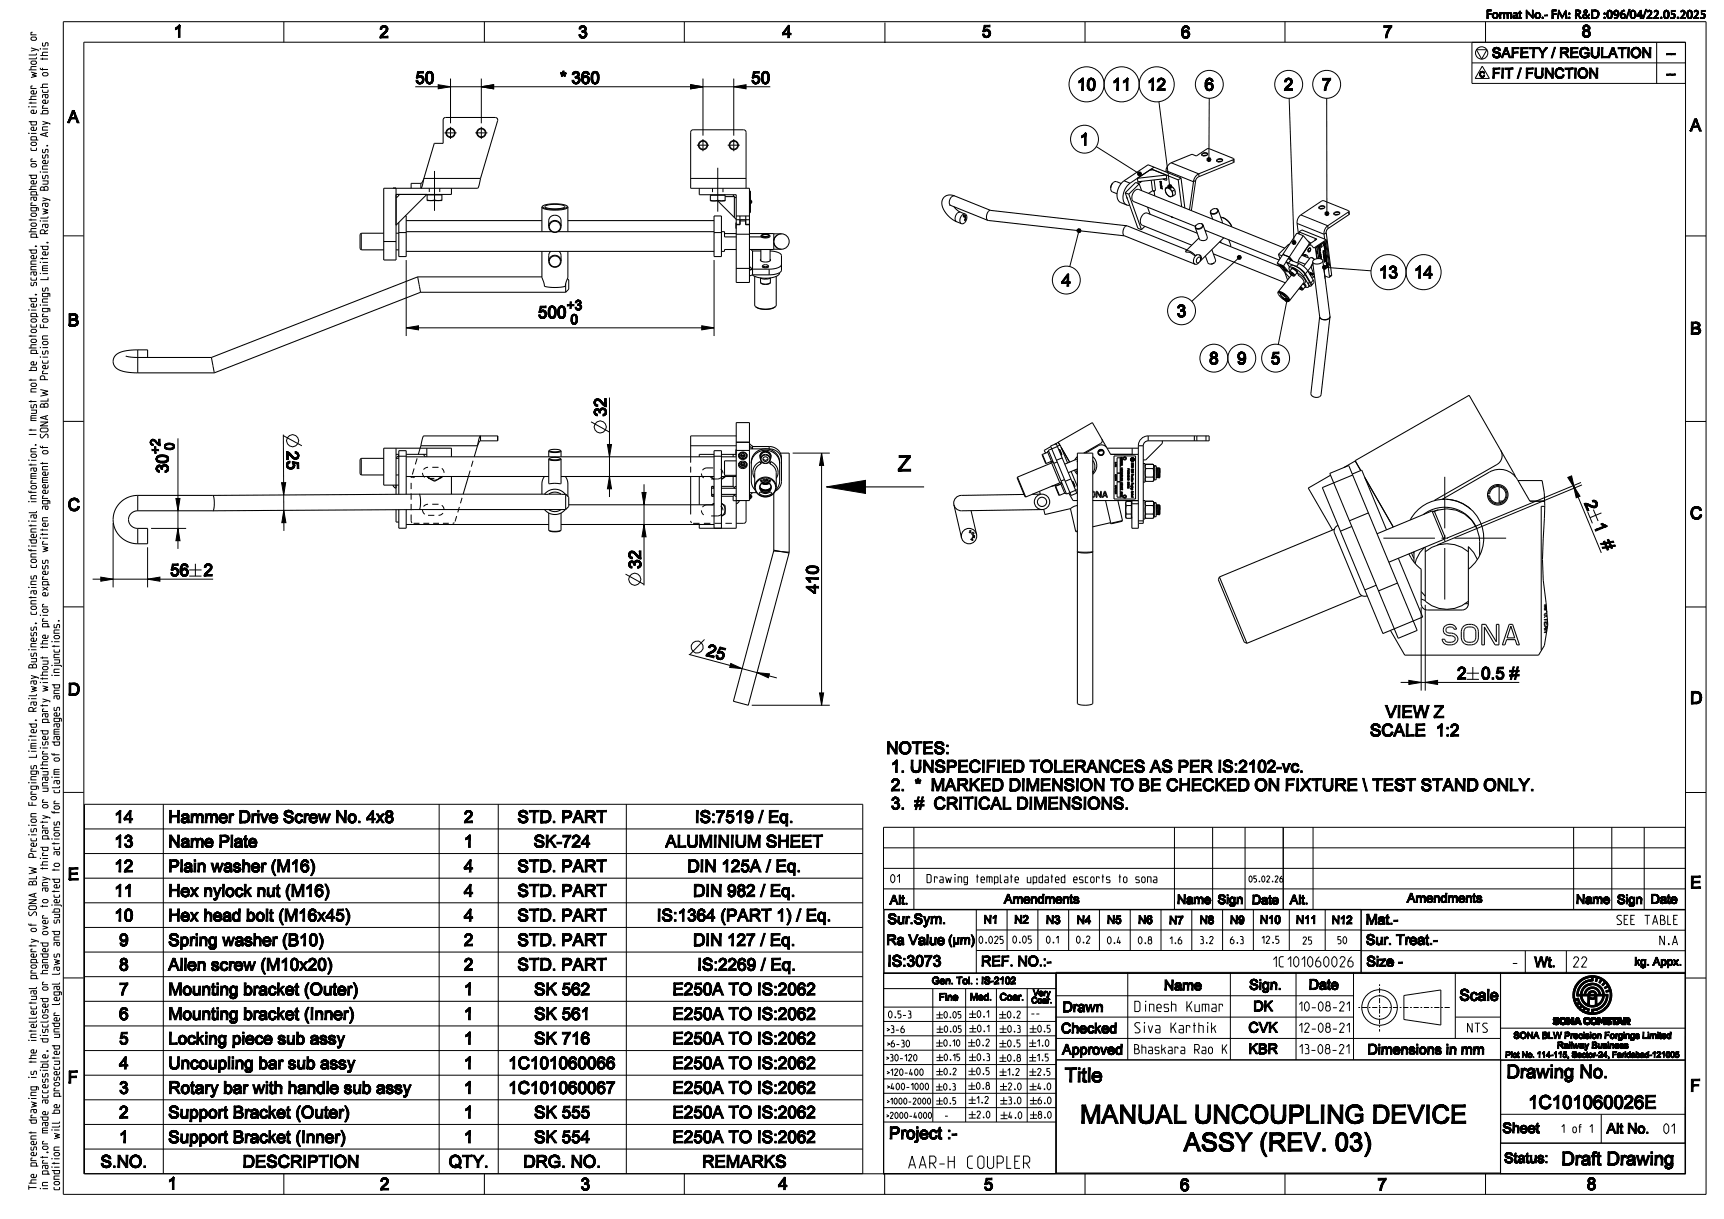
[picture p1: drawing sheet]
<svg xmlns="http://www.w3.org/2000/svg" width="420mm" height="297mm" viewBox="0 0 420 297" stroke-linecap="round" stroke-linejoin="round" font-family="sans-serif">
<defs><g id="words">
<g font-size="6.3">
<text x="264.3" y="273.7">MANUAL UNCOUPLING DEVICE</text>
<text x="285" y="280.5">ASSY (REV. 03)</text>
</g>
<text font-size="5.3" x="218.7" y="114.8">Z</text>
<text font-size="4.9" x="256.6" y="263.6">Title</text>
<g font-size="4.5">
<text x="364.5" y="262.7">Drawing No.</text>
<text x="371.7" y="270.1">1C101060026E</text>
<text x="371.3" y="283.9">Draft Drawing</text>
</g>
<g font-size="4.2">
<text x="42.3" y="9.1">1</text>
<text x="92.4" y="9.2">2</text>
<text x="140.9" y="9.3">3</text>
<text x="190.6" y="9.2">4</text>
<text x="239.2" y="9.1">5</text>
<text x="287.7" y="9.3">6</text>
<text x="336.9" y="9.2">7</text>
<text x="385.3" y="9.1">8</text>
<text x="101.2" y="20.4">50</text>
<text x="136.4" y="20.4">*360</text>
<text x="183" y="20.4">50</text>
<text x="262.4" y="22">10</text>
<text x="270.9" y="22">11</text>
<text x="279.5" y="22">12</text>
<text x="293.4" y="22">6</text>
<text x="312.8" y="22">2</text>
<text x="322" y="22">7</text>
<text x="16.5" y="29.9">A</text>
<text x="263" y="35.4">1</text>
<text x="411.7" y="32">A</text>
<text x="258.6" y="69.7">4</text>
<text x="335.9" y="67.8">13</text>
<text x="344.5" y="67.8">14</text>
<text x="131.1" y="77.5">500</text>
<text x="286.7" y="77.2">3</text>
<text x="16.5" y="79.4">B</text>
<text x="411.7" y="81.5">B</text>
<text x="294.6" y="88.8">8</text>
<text x="301.4" y="88.8">9</text>
<text x="309.6" y="88.8">5</text>
<text x="147.7" y="101.5" transform="rotate(-90 147.7 101.5)">32</text>
<text x="69.8" y="109.9" transform="rotate(90 69.8 109.9)">25</text>
<text x="41" y="115.3" transform="rotate(-90 41 115.3)">30</text>
<text x="16.5" y="124.4">C</text>
<text x="385.9" y="122.6" transform="rotate(67 385.9 122.6)">2</text>
<text x="388.1" y="128" transform="rotate(67 388.1 128)">1</text>
<text x="411.7" y="126.5">C</text>
<text x="391" y="134.8" transform="rotate(67 391 134.8)">#</text>
<text x="41.4" y="140.4">56</text>
<text x="49.6" y="140.4">2</text>
<text x="156.1" y="138.6" transform="rotate(-90 156.1 138.6)">32</text>
<text x="199.4" y="144.6" transform="rotate(-90 199.4 144.6)">410</text>
<text x="171.9" y="159.7" transform="rotate(15 171.9 159.7)">25</text>
<text x="355" y="165.5">2</text>
<text x="360.8" y="165.5">0.5 #</text>
<text x="16.5" y="169.4">D</text>
<text x="411.7" y="171.5">D</text>
<text x="333" y="179.4">SCALE</text>
<text x="337.1" y="174.9">VIEW Z</text>
<text x="348.9" y="179.4">1:2</text>
<text x="215.9" y="183.7">NOTES:</text>
<text x="218.4" y="188.2">1. UNSPECIFIED TOLERANCES AS PER IS:2102-vc.</text>
<text x="218.4" y="192.7">2.</text>
<text x="218.4" y="197.2">3.</text>
<text x="228.4" y="192.7">*</text>
<text x="228.4" y="197.2">#</text>
<text x="236" y="192.7">MARKED DIMENSION TO BE CHECKED ON FIXTURE \ TEST STAND ONLY.</text>
<text x="236" y="197.2">CRITICAL DIMENSIONS.</text>
<text x="27.7" y="200.5">14</text>
<text x="41" y="200.5">Hammer Drive Screw No. 4x8</text>
<text x="112.9" y="200.5">2</text>
<text x="125.7" y="200.5">STD. PART</text>
<text x="165.1" y="200.5">IS:7519 / Eq.</text>
<text x="27.7" y="206.5">13</text>
<text x="41" y="206.5">Name Plate</text>
<text x="112.9" y="206.5">1</text>
<text x="129.4" y="206.5">SK-724</text>
<text x="162.5" y="206.5">ALUMINIUM SHEET</text>
<text x="16.5" y="214.4">E</text>
<text x="27.7" y="212.5">12</text>
<text x="41" y="212.5">Plain washer (M16)</text>
<text x="112.9" y="212.5">4</text>
<text x="125.7" y="212.5">STD. PART</text>
<text x="163.8" y="212.5">DIN 125A / Eq.</text>
<text x="27.7" y="218.5">11</text>
<text x="41" y="218.5">Hex nylock nut (M16)</text>
<text x="112.9" y="218.5">4</text>
<text x="125.7" y="218.5">STD. PART</text>
<text x="165.1" y="218.5">DIN 982 / Eq.</text>
<text x="411.7" y="216.5">E</text>
<text x="27.7" y="224.5">10</text>
<text x="41" y="224.5">Hex head bolt (M16x45)</text>
<text x="112.9" y="224.5">4</text>
<text x="125.7" y="224.5">STD. PART</text>
<text x="153.8" y="224.5">IS:1364 (PART 1) / Eq.</text>
<text x="28.9" y="230.5">9</text>
<text x="41" y="230.5">Spring washer (B10)</text>
<text x="112.9" y="230.5">2</text>
<text x="125.7" y="230.5">STD. PART</text>
<text x="165.1" y="230.5">DIN 127 / Eq.</text>
<text x="28.9" y="236.5">8</text>
<text x="41" y="236.5">Allen screw (M10x20)</text>
<text x="112.9" y="236.5">2</text>
<text x="125.7" y="236.5">STD. PART</text>
<text x="166.3" y="236.5">IS:2269 / Eq.</text>
<text x="28.9" y="242.5">7</text>
<text x="41" y="242.5">Mounting bracket (Outer)</text>
<text x="112.9" y="242.5">1</text>
<text x="129.4" y="242.5">SK 562</text>
<text x="161.3" y="242.5">E250A TO IS:2062</text>
<text x="28.9" y="248.5">6</text>
<text x="41" y="248.5">Mounting bracket (Inner)</text>
<text x="112.9" y="248.5">1</text>
<text x="129.4" y="248.5">SK 561</text>
<text x="161.3" y="248.5">E250A TO IS:2062</text>
<text x="28.9" y="254.5">5</text>
<text x="41" y="254.5">Locking piece sub assy</text>
<text x="112.9" y="254.5">1</text>
<text x="129.4" y="254.5">SK 716</text>
<text x="161.3" y="254.5">E250A TO IS:2062</text>
<text x="16.5" y="263.9">F</text>
<text x="28.9" y="260.5">4</text>
<text x="41" y="260.5">Uncoupling bar sub assy</text>
<text x="112.9" y="260.5">1</text>
<text x="123.2" y="260.5">1C101060066</text>
<text x="161.3" y="260.5">E250A TO IS:2062</text>
<text x="28.9" y="266.5">3</text>
<text x="41" y="266.5">Rotary bar with handle sub assy</text>
<text x="112.9" y="266.5">1</text>
<text x="123.2" y="266.5">1C101060067</text>
<text x="161.3" y="266.5">E250A TO IS:2062</text>
<text x="411.7" y="266">F</text>
<text x="28.9" y="272.5">2</text>
<text x="41" y="272.5">Support Bracket (Outer)</text>
<text x="112.9" y="272.5">1</text>
<text x="129.4" y="272.5">SK 555</text>
<text x="161.3" y="272.5">E250A TO IS:2062</text>
<text x="28.9" y="278.5">1</text>
<text x="41" y="278.5">Support Bracket (Inner)</text>
<text x="112.9" y="278.5">1</text>
<text x="129.4" y="278.5">SK 554</text>
<text x="161.3" y="278.5">E250A TO IS:2062</text>
<text x="216.6" y="277.5">Project :-</text>
<text x="23.9" y="284.5">S.NO.</text>
<text x="59.6" y="284.5">DESCRIPTION</text>
<text x="109.2" y="284.5">QTY.</text>
<text x="126.9" y="284.5">DRG. NO.</text>
<text x="172.6" y="284.5">REMARKS</text>
<text x="40.8" y="289.8">1</text>
<text x="92.6" y="289.9">2</text>
<text x="141.5" y="290">3</text>
<text x="189.6" y="289.8">4</text>
<text x="239.7" y="290">5</text>
<text x="287.5" y="290.1">6</text>
<text x="335.6" y="290">7</text>
<text x="386.6" y="289.9">8</text>
</g>
<text font-size="3.9" x="221" y="284.7">AAR-H COUPLER</text>
<g font-size="3.8">
<text x="216.2" y="235.5">IS:3073</text>
<text x="354.6" y="243.8">Scale</text>
</g>
<g font-size="3.5">
<text x="368" y="14.1">SAFETY / REGULATION</text>
<text x="405" y="14.1">--</text>
<text x="368" y="19.1">FIT / FUNCTION</text>
<text x="405" y="19.1">--</text>
<text x="216.2" y="225.1">Sur.Sym.</text>
<text x="332.7" y="225.2">Mat.-</text>
<text x="215.9" y="230.2">Ra Value</text>
<text x="332.8" y="230.2">Sur. Treat.-</text>
<text x="239" y="235.4">REF. NO.:-</text>
<text x="332.9" y="235.5">Size -</text>
<text x="373.8" y="235.6">Wt.</text>
<text x="284" y="241.3">Name</text>
<text x="303.1" y="241.1">Sign.</text>
<text x="318.3" y="241.1">Date</text>
<text x="258.1" y="251.7">Checked</text>
<text x="258.6" y="246.5">Drawn</text>
<text x="303.8" y="251.6">CVK</text>
<text x="305.1" y="246.4">DK</text>
<text x="257.9" y="256.9">Approved</text>
<text x="303.8" y="256.8">KBR</text>
<text x="330.7" y="256.9">Dimensions in mm</text>
<text x="365.3" y="276">Sheet</text>
<text x="389.3" y="276.1">Alt No. 01</text>
<text x="364.5" y="283.3">Status:</text>
</g>
<g font-size="3.3">
<text x="138" y="75.5">+3</text>
<text x="140.1" y="79">0</text>
<text x="39" y="110.6" transform="rotate(-90 39 110.6)">+2</text>
<text x="42.5" y="108.6" transform="rotate(-90 42.5 108.6)">0</text>
<text x="308.9" y="235.6">1C101060026</text>
<text x="368.4" y="235.6">-</text>
<text x="382.8" y="235.6">22</text>
<text x="276" y="251.7">Siva Karthik</text>
<text x="276" y="246.5">Dinesh Kumar</text>
</g>
<g font-size="3.1">
<text x="216.8" y="220.3">Alt.</text>
<text x="244.6" y="220.1">Amendments</text>
<text x="286.7" y="220.2">Name</text>
<text x="296.6" y="220.2">Sign</text>
<text x="305" y="220.3">Date</text>
<text x="314.2" y="220.3">Alt.</text>
<text x="342.8" y="219.9">Amendments</text>
<text x="383.9" y="220.2">Name</text>
<text x="393.9" y="220.2">Sign</text>
<text x="402.1" y="220.1">Date</text>
<text x="231" y="230.1">(µm)</text>
</g>
<g font-size="2.9">
<text x="355.4" y="4.5">Format No.- FM: R&amp;D :096/04/22.05.2025</text>
<text x="393.5" y="225.3">SEE TABLE</text>
<text x="404.1" y="230.3">N.A</text>
<text x="315.7" y="246.3">10-08-21</text>
<text x="315.7" y="251.5">12-08-21</text>
<text x="357.4" y="251.5">NTS</text>
<text x="276" y="256.7">Bhaskara Rao K</text>
<text x="315.7" y="256.7">13-08-21</text>
</g>
<g font-size="2.8">
<text x="239.6" y="225">N1</text>
<text x="247.1" y="225">N2</text>
<text x="254.8" y="225.1">N3</text>
<text x="262.3" y="225.1">N4</text>
<text x="269.7" y="225">N5</text>
<text x="277.3" y="225.1">N6</text>
<text x="284.8" y="225.2">N7</text>
<text x="292.2" y="225.1">N8</text>
<text x="299.6" y="225.1">N9</text>
<text x="306.9" y="225">N10</text>
<text x="315.7" y="225.1">N11</text>
<text x="324.4" y="225.1">N12</text>
<text x="398.2" y="235.2">kg. Appx.</text>
</g>
<g font-size="2.6">
<text x="216.6" y="215.1">01</text>
<text x="225.4" y="215.1">Drawing template updated escorts to sona</text>
<text x="380" y="276">1 of 1</text>
</g>
<g font-size="2.4">
<text x="8.9" y="86.1" transform="rotate(-90 8.9 86.1)">photocopied, scanned, photographed or copied either wholly o</text>
<text x="11.7" y="92.5" transform="rotate(-90 11.7 92.5)">Precision Forgings Limited, Railway Business. Any breach of this</text>
<text x="8.9" y="184.5" transform="rotate(-90 8.9 184.5)">Limited, Railway Business, contains confidential information. It must not be</text>
<text x="11.7" y="192.8" transform="rotate(-90 11.7 192.8)">unauthorised party without the prior express written agreement of SONA BLW</text>
<text x="14.5" y="193.1" transform="rotate(-90 14.5 193.1)">claim of damages and injunctions.</text>
<text x="223.4" y="239.8">Gen. Tol. : IS-2102</text>
<text x="228.2" y="243.8">Fine</text>
<text x="236" y="243.7">Med.</text>
<text x="242.9" y="243.7">Coar.</text>
<text x="8.9" y="290.2" transform="rotate(-90 8.9 290.2)">The present drawing is the intellectual property of SONA BLW Precision Forgings</text>
<text x="11.7" y="290.2" transform="rotate(-90 11.7 290.2)">in part,or made accessible, disclosed or handed over to any third party or</text>
<text x="14.5" y="290.2" transform="rotate(-90 14.5 290.2)">condition will be prosecuted under legal laws and subjected to actions for</text>
</g>
<g font-size="2.3">
<text x="238.1" y="229.9">0.025</text>
<text x="246.4" y="229.8">0.05</text>
<text x="254.6" y="229.8">0.1</text>
<text x="262.1" y="229.8">0.2</text>
<text x="269.6" y="230">0.4</text>
<text x="277.2" y="230">0.8</text>
<text x="284.7" y="230">1.6</text>
<text x="292.2" y="229.9">3.2</text>
<text x="299.5" y="229.9">6.3</text>
<text x="307" y="229.9">12.5</text>
<text x="317.4" y="230">25</text>
<text x="325.9" y="229.9">50</text>
</g>
<g font-size="2.2">
<text x="215.7" y="251.6">&gt;3-6</text>
<text x="216.1" y="248">0.5-3</text>
<text x="250.9" y="247.7">--</text>
<text x="364.6" y="253.1">SONA BLW Precision Forgings Limited</text>
<text x="377.4" y="255.5">Railway Business</text>
</g>
<g font-size="2.1">
<text x="250.7" y="244.4">Coar.</text>
<text x="251.3" y="242.6">Very</text>
<text x="215.7" y="255.1">&gt;6-30</text>
<text x="215.4" y="258.5">&gt;30-120</text>
<text x="215.6" y="262">&gt;120-400</text>
<text x="215.6" y="265.5">&gt;400-1000</text>
<text x="230" y="272.5">-</text>
</g>
<g font-size="2">
<text x="303.8" y="214.9">05.02.26</text>
<text x="360.8" y="257.7">Plot No. 114-115, Sector-24, Faridabad-121005</text>
<text x="215.6" y="269">&gt;1000-2000</text>
<text x="215.7" y="272.5">&gt;2000-4000</text>
</g>
<text font-size="1.9" x="360.4" y="18.8">C</text>
</g></defs>
<g fill="#000">
<path d="M363.6 13.2l.3 .1zM363.6 13.4h.4zM363.7 13.5l.3 .1zM363.7 13.6h.4zM363.7 12.1h.4zM363.7 12.2l.3 .1zM363.7 12.3h.4zM363.7 12.1l.4-.1zM363.7 12.4h.4zM363.7 16.6h1.7l-1.3 .3zM364.1 17.9v1.2h-.4zM363.7 12.5h.5z"/>
<path d="M363.7 13.7h.5zM363.8 12l.4-.1zM363.8 12.5h.6zM363.8 11.9h.5zM363.8 13.8h.7zM363.8 12.6h.8zM363.9 11.8h1.4zM363.9 12.7h1zM363.9 13.9l1.5-.1zM363.9 11.7h1.3zM363.6 13.2l.3 .1-.3 .1zM364 12.7h1.1z"/>
<path d="M363.7 13.5h.3zM363.6 13.4h.4l-.3 .1zM364 14l1.3-.1zM364 11.7h1.2zM363.7 12.2l.3-.1zM363.7 12.1h.3zM364.1 12.8h1.1zM364.1 16.9l1.3-.3v.3zM364.1 17.9l1.1-.3v.3zM364.1 17.6h1.1l-1.1 .3zM364.1 17.6l-.4 1.5zM363.7 12.5l.4-.1z"/>
<path d="M363.7 13.7h.4zM364.1 14h1.1zM364.1 11.6h1zM363.8 12h.3zM363.8 12.5h.4zM363.8 13.8l.5-.1zM364.2 11.6h.7zM363.8 11.9h.4zM363.8 12.5h.5zM363.8 13.8h.6zM364.3 11.6h.5zM363.8 12.6h.6z"/>
<path d="M364.2 14.1l.9-.1zM364.2 12.9l1-.1zM364.4 12.9h.9zM363.8 12.6h.7zM364.4 11.6h.3zM363.8 11.9h.6zM364.5 14.1h.4zM364.5 12.9h.9zM363.9 13.9l.8-.1zM363.8 11.9l.8-.1zM363.9 11.8h.7zM363.9 12.7l.9-.1z"/>
<path d="M364.3 11.6h.4zM364.6 11.8h.7zM363.9 13.9l.9-.1zM364.5 14.1h.3zM364.7 13l.7-.1zM364.8 13h.7zM364.8 13.8h.6zM364.2 11.6h.6zM364.7 11.9l.6-.1zM364.8 11.9h.6zM364.4 14.1l.7-.1zM364.9 14.1l.2-.1z"/>
<path d="M364.4 14.1h.5zM364.1 11.6h.8zM364.9 13h.6zM365 13.8l.5-.1zM364.9 11.9h.5zM365 12h.4zM365 13.7h.5zM365 13.1l.5-.1zM364 11.7l1.1-.1zM365.1 12l.4 .1zM365.1 13.1h.4zM365.1 12.1l.4 .1z"/>
<path d="M365.1 13.1l.4 .1zM365.1 13.6h.4zM364.1 14h1zM365.2 12.2l.3 .1zM365.2 13.2l.4 .1zM365.2 13.3l.4 .1zM365.2 13.5h.4zM364 14h1.2zM365.2 13.4h.4zM363.9 13.9h1.4zM364.9 13.8h.5zM365.1 13.7h.4z"/>
<path d="M365.2 13.5l.3 .1h-.3zM365.2 13.4l.4 .1zM366.4 13.3l-.3 .8h-.3zM366.5 13h.8l-.9 .3zM366.5 13l-.7 1.1zM366.7 11.6h.4l-.2 .2zM366.7 12.3l-.9 1.8zM366.8 12.1l-1 2zM366.9 11.8l-1.1 2.3zM366.7 11.6l.2 .2-1.1 2.3zM367.1 11.6l-.2 .3zM367.1 11.6l-.1 .5z"/>
<path d="M367.1 11.6l-.1 .6zM367.1 11.6v.8zM367.1 11.6l.2 1.4-.2-.6zM366.4 13.3l.9-.3 .1 .3zM367.1 11.6l.3 1.7zM366.6 16.9l2-.3zM367.1 11.6l.6 2.5zM367.1 11.6l1 2.5h-.4zM366.6 16.6h2l-2 .3zM106.8 20.6l3 .5-3 .5zM117.3 21.1l3-.5v1zM168.3 20.6l3 .5-3 .5z"/>
<path d="M178.8 21.1l3-.5v1zM294.1 38.7l.3-.3 .4 .1 .2 .4-.2 .4-.4 .1-.3-.3zM262.4 56l.3-.3 .5 .1 .2 .4-.2 .4-.5 .1-.3-.3zM277.2 42.1l.3-.2 .4 .1 .2 .4-.2 .4h-.4l-.3-.2zM284.5 45.2l.4-.2 .4 .1 .2 .3-.2 .4-.4 .1-.4-.2zM314.8 58.9l.3-.3 .4 .1 .2 .4-.2 .4-.4 .1-.3-.3zM322.8 51.8l.3-.2 .5 .1 .2 .3-.2 .4-.5 .1-.3-.2zM99 79.9l3-.5v1zM139.3 77l.3-.1zM139.3 78.6l.3 .1zM139.3 76.9h.3zM171 79.4l3 .5-3 .5z"/>
<path d="M301.5 62.5l.3-.3 .4 .1 .2 .4-.2 .4-.4 .1-.3-.3zM313.1 72.8l.3-.2 .5 .1 .1 .4-.1 .4-.5 .1-.3-.3zM322.2 64.9l.4-.3 .4 .1 .2 .4-.2 .4-.4 .1-.4-.3zM40.4 109l.1 .4zM40.5 109.1l.1 .4zM40.6 109.2l.1 .3zM40.7 109.2v.3zM40.8 109.2l.1 .3h-.2zM40.8 109.2l.1 .3zM40.9 109.2l.2 .3zM40.9 109.2l.2 .3h-.2zM41 109.2l.1 .3z"/>
<path d="M41.1 109.2l.2 .3h-.2zM41.1 109.2h.2v.3zM41.3 109.2h.1v.3zM41.3 109.2l.1 .3h-.1zM41.4 109.2h.1l-.1 .3zM41.5 109.2l.1 .3h-.2zM41.5 109.2h.2l-.1 .3zM41.7 109.2l-.1 .3zM41.7 109.2v.3zM41.8 109.2l.1 .3h-.2zM41.8 109.2l.1 .3zM41.9 109.2l.1 .3z"/>
<path d="M41.9 109.2v.3zM42 109.2l.1 .2zM42 109.2v.3zM42.1 109.1v.3zM42.2 109l-.1 .4zM148 108.3h1l-.5 3zM148.5 116.1l.5 3h-1zM200.2 110.4l.5 3h-1zM201.3 118.6l9.5-1.6v3.2zM383.3 118.3l1.6 2.6-.9 .4zM381.9 116.3l1-.4 .7 3zM43.4 128.7l.5 3h-1z"/>
<path d="M42.9 121.5h1l-.5 3zM68.6 117.6h1l-.5 3zM69.1 124.3l.6 3-1 .1zM156.4 120h1l-.5 3zM156.9 127.8l.5 3h-1zM389.9 132.4l1 .1-.9 .2zM390.7 131.9l1.1 2zM390.8 132.2l1 1.7zM389.9 132.4l.9-.2 .1 .3zM391.1 132.2l.9 .1-.8 .2zM390.7 131.9l.4 .3 .1 .3zM390.7 131.9l.3-.1 .1 .4z"/>
<path d="M390.9 132.5l.9 1.4-.6-.7zM390.7 131.9l.5 .6 .3 .6zM390.7 131.9l.9 1.5zM391.6 131.5l1.2 2zM391.8 132.1l1 1.4zM391.1 132.2l.7-.1 .2 .2zM392.2 132l.9 .1-.8 .2zM391.6 131.5l.7 .8zM391.6 131.5l.3-.1 .3 .6zM392 132.3l.8 1.2-.6-.5zM391.6 131.5l.7 .8 .2 .6zM391.6 131.5l1.1 1.7z"/>
<path d="M392.2 132l.8-.2 .1 .3zM24.6 140.6l3 .5-3 .5zM36 141.1l3-.5v1zM178 161.7l2.8 1.2-3-.3zM184.4 163.9l3 .3-.2 .9zM199.7 168.8h1l-.5 3zM345.3 176.7l1.8-.3v.3zM345.3 178l1.7-.4v.4zM345.3 177.6h1.7l-1.7 .4zM343.2 165.8l3 .5-3 .5zM347.2 166.3l3-.5v1zM217.2 192.5l1.9-.2z"/>
<path d="M217.2 192.6l1.9-.3-1.9 .4zM217.2 192.7l1.9-.4v.4zM217.2 190.6l.4-.1v.1zM217.2 190.4h.4zM217.2 196.4h.4v.1zM217.3 195l.4-.1zM217.3 196.6h.4zM217.3 194.8h.4zM217.2 190.4l.4 .1-.4 .1zM217.2 196.4l.4 .1-.3 .1zM217.3 194.8l.4 .1-.4 .1zM217.2 190.4l.5-.1z"/>
<path d="M217.3 190.2l.4 .1-.5 .1zM217.3 196.6h.4l-.4 .2zM217.2 192.5l.5-.3zM217.3 192.2h.4l-.5 .3zM217.3 194.8l.5-.1zM217.4 194.7h.4l-.5 .1zM223.2 190.3h1.2zM223.5 190.4l.6-.1zM223.2 196.4l1.9-.3zM222.8 196.4l.7-.3h.7zM223.6 190.5h.4zM223.4 195.3l1.7-.3z"/>
<path d="M223.7 190.6h.4zM222.8 195.3l.9-.3h.7zM223.8 190.7l.3-.1 .1 .2zM223.9 190.9l.3-.1zM224 190.1l.3-.1 .1 .3zM223.6 190.5h.4l-.3 .1zM224.5 196.4l-.2 .8h-.3zM223.2 190.3h.9zM223.5 196.4l1.6-.3-.9 .3zM223.8 190.7l.4 .1zM224.7 195.3l-.2 .8h-.3zM222.8 196.4l1.7-.3z"/>
<path d="M223 190.3h1.4zM223.8 190.2l.2-.1 .4 .2zM223.7 195.3l1.4-.3-.7 .3zM224.9 194.2l-.1 .8h-.4zM222.8 195.3l2-.3zM224.2 196.4l.9-.3zM224.5 196.4l.6-.3v.3zM224.2 196.4h.3l-.5 .8zM224.4 195.3l.7-.3zM224.7 195.3l.4-.3v.3zM224.4 195.3h.3l-.5 .8zM224.6 194.2h.3l-.5 .8z"/>
<path d="M227.1 189.7h.5l-.1 .4zM230.8 194.2h1.3l-.9 .4zM231.1 191.4h1l-1.1 .4zM231.2 195.9l1.1-.1zM231.6 195.9l.7-.1zM231.7 195.9l.6-.1zM231.8 195.9l.5-.1zM231.9 195.9h.5zM231.2 195.9l1-.4zM232 196l.4-.1zM232.1 196h.5zM231.8 189.7l.3 1.7-.3-.7z"/>
<path d="M231.2 194.6l1.1-.4zM231.2 194.6l1.8-.1zM231.2 195.9l1.1-.4zM231 191.8l1.1-.4 .1 .4zM232.2 196.1l.4-.1zM232.2 196.2l.4-.2 .1 .2zM232.1 194.6l.9-.1zM232.3 194.6h.7zM232.3 195.5l.7-.1zM231.2 195.9l1.1-.4 .7 .1zM231.2 194.6l1.2-.4zM232.4 195.5l.6-.1z"/>
<path d="M232.3 196.2h.4zM232.4 196.3l.3-.1 .2 .2zM231.2 194.6l1.4-.3zM232.4 194.6h.6zM232.5 195.4l.6-.1zM232.4 196.4h.5l-.4 .2zM231.2 195.9l1.3-.1zM231.8 189.7l.8 3zM231.8 189.7l1.2 3h-.4zM232.6 195.4l.5-.1zM232.5 194.6h.5zM232.6 194.7h.5z"/>
<path d="M231.2 194.6l1.5-.3zM232.7 194.8h.4zM232.7 195.2h.5zM232.7 195.3l.5-.1zM231.2 195.9l1.5-.2zM232.2 196.2h.5zM231.2 194.6l1.6-.3zM232.7 194.8h.4l.1 .1zM232.8 194.9l.4 .1zM232.8 195h.4zM232.8 195.1l.4-.1zM232.8 195.2l.4-.2v.2z"/>
<path d="M231.2 194.6l1.7-.2zM231.2 195.9l1.6-.3zM232.4 196.3l.5 .1zM232.5 196.6l.4-.2v.8zM232.9 196.4l.5 .8h-.5zM231.2 195.9l1.8-.3zM232.7 195.3h.4zM232.7 194.8l.5 .1zM232.8 195.2h.4zM233.3 189.7h1.3l-.9 .4zM233.7 191.4v1.3h-.4zM233.7 191h.9l-.9 .4z"/>
<path d="M233.7 191l-.4 1.7zM233.7 191.4l1.2-.1zM234.2 191.4l.7-.1zM234.3 191.4l.6-.1zM234.4 191.4l.5-.1zM234.5 191.4h.5zM233.7 191.4l1-.4zM233.7 190.1l1.1-.4zM233.7 190.1l1.8-.1zM233.7 191.4l1.1-.4zM233.7 191.4l1.1-.4 .7 .1zM233.7 190.1l1.3-.4z"/>
<path d="M233.7 190.1l1.5-.3zM233.7 191.4l1.4-.1zM233.7 190.1l1.6-.3zM233.7 191.4l1.5-.2zM233.7 190.1l1.7-.3zM233.7 190.1l1.7-.2zM233.7 191.4l1.7-.3zM233.7 191.4l1.8-.3zM384.5 239.2l1-.4-1.8 1.5zM384.5 239.2l.6-.5 1.3-.3zM385.3 239.7l.6-.5 1.1-.1-2 .9zM385.1 238.7l.6-.4 2.1-.2z"/>
<path d="M385.7 238.3a4.7 4.7 0 0 1 5.8 1l-1.2 .6 .6-.6-.6-.5-.5 .8-.3-.2 .5-.8-.6-.2-.2-.1-.2 .9-.3-.1 .2-.9-.8-.1v.9l-.3-.4v-.5zM386.2 239l.4-.1a1.26 1.26 0 0 1 1.5 .1zM386.3 240a2.91 2.91 0 0 1 4.5 2.3l-6.7 .3v-.4l6.4 .1a2.55 2.55 0 0 0-2.7-2.4zM385.9 239.2l.3-.2h1.5zM386 240.3l.3-.3 1.5-.1zM390.3 239.9l1.2-.6a4.7 4.7 0 0 1 .3 5.8l-1 .6a4.4 4.4 0 0 0 1.4-4.2h-.9l.8-.3-.3-.8-.8 .5-.2-.3 .8-.5-.5-.6-.6 .6zM383.6 242.5l.1 .9-.3 .4-.2-.7zM383.8 241.1l-.2 1.4-.4 .6 .1-1.4zM383.4 243.8l.9-.2-.5 .2-.2 .6zM383.8 243.9l.3 .6-.5-.1zM383.7 240.3l.8-.5-.7 1.3-.5 .6zM383.4 243.8l1.2-.3 .6 1.1 .6 .6-.4 .1-.4 .4-.1 .4-.5-.5 .7-.6-.3-.5-.8 .6-.4-.7 .5 .1 .5-.3-.3-.6z"/>
<path d="M384 245.1l.3-.3 .2 .3-.1 .5zM383.7 243.4l.8-.2 .1 .3-1.2 .3zM384.5 245.1l.2 .3-.3 .2zM385.4 245.3l.4-.1 .8 .5-1.1 .8-.6-.4h.7l.3-.4zM385.4 242.6l.1 .5-.3 .3-.1-.4zM385 240l.7-.2a3.5 3.5 0 0 0-1.2 2.5l-.4-.1 .2-.8zM385 245.7l.6 .4h-.7zM385.5 243.1l.1 .4-.3 .2-.1-.3zM385.3 243.7l.3-.2 .4 .6-.3 .3zM386 244.1l.3 .3-.3 .2-.3-.2zM385.7 240.5l.8-.2-.9 1-.2 1h-.4l.2-.8zM385.5 246.5l.4-.2 .6 .3z"/>
<path d="M386 244.6l.3-.2 .3 .2-.3 .3zM386.2 241.5l.5-.2-.4 1h-.4zM386 240.3l1.1-.3-1.4 .5zM386.3 244.9l.3-.3 .6 .3-.6 .2zM386.2 245.8l.4-.1 .6 .1-.2 .9-.8 .1-.7-.3 1.1 .1 .2-.5zM386.4 241.1l.8-.1-1 .5zM387.2 243.2l1-.1 .8-.5v2.2l-.3 .1v-1.7l-.7 .3zM386.9 242.1l.4-.1-.1 .3h-.3zM386.9 242l.6-.1-.6 .2zM386.4 241.1l.2-.2 1.2-.1zM387 241.9l.6-.1-.7 .2zM386.6 240.9a1.99 1.99 0 0 1 3.3 1.4h-.3a1.64 1.64 0 0 0-1.8-1.5z"/>
<path d="M387.1 241.8l.8-.1-.9 .2zM387.8 245.9l1.5 .1-1.2 .3-.3 .5zM386.2 246.8h1.6zM387.2 241.7a1.08 1.08 0 0 1 1.8 .6h-.4l-.4-.5h-1.1zM387.2 242.6l.3 .4 .5 .2h-.8v1.7l-.4-.1zM386.6 245.1l.6-.2 2 .2-1.1 .2zM386.2 246.8h1.6l.3-.5v.5l1.5 .1a4.7 4.7 0 0 1-3.4-.1zM388.1 246.3l1.2-.3zM388.2 245l1.6-.4-.6 .5zM388.1 245.9a3.5 3.5 0 0 0 2.5-1.3l.5-.1-.8 .9a2.2 2.2 0 0 1-2.2 .5zM391.3 241.5h.9l-.9 .3zM384.1 242.6l7.6-.3-.1 1.2a1.27 1.27 0 0 1-1 1.1l.6-.9 .2-1.1h-.6l-.3 1.1a1.29 1.29 0 0 1-1.3 .9l.8-.7 .5-1.3h-1.5l-.7 .5 .3-.5h-1.4l-.4 2.2v-2.2h-1.4l-.3 .4-.1-.4z"/>
<path d="M388.5 246.8l1.3-.4 2-1.3a4.7 4.7 0 0 1-2.2 1.8zM353.7 269.2h3.3l-2.7 .6zM353.7 273.7l3.4-.5v.5zM354.3 269.8l2.7-.6v.6zM354.3 271.7l2.5-.6v.6zM353.7 273.7l.6-.5h2.8zM354.3 271.1h2.5l-2.5 .6zM190.5 283.2h.8zM190.6 283.2h.7zM190.7 284.1l.6-.1zM190.7 283.2h.6zM190.8 282l.5 .1z"/>
<path d="M190.8 283.3l.5-.1zM190.8 283.3h.5zM190.9 282.1h.4v.1zM190.9 283.4h.5zM190.9 283.9h.5zM190.9 284l.5-.1zM190.9 282.2l.4 .1zM190.9 283.4l.5 .1zM191 283.5l.4 .1zM191 283.8h.4zM191 283.6h.4v.2zM190.9 282.1l.4 .1z"/>
<path d="M190.9 284h.4zM191 283.8l.4 .1h-.5zM191 283.6l.4 .2h-.4z"/>
</g>
<g fill="none" stroke="#000" stroke-width=".24">
<path d="M15.4 5.3h400.2v285.7h-400.2zM69.1 5.3v5M109.8 19.1v10.9M117.3 19.1v10.9M118 5.3v5M166.7 5.3v5M171.3 19.1v13.9M178.8 19.1v13.9M264.3 5.3v5M313 5.3v5M358.6 10.3v10h52M358.6 15.3h52"/>
<path d="M359.7 12.1h2.5l-1.2 2.3zM361.1 16.1l1.7 3h-3.4zM361.9 5.3v5M363.6 13.2l.3 .1zM363.6 13.2l.3 .1-.3 .1zM363.6 13.4h.4zM363.6 13.4h.4l-.3 .1zM363.7 13.5h.3zM363.7 13.5l.3 .1zM363.7 13.6h.4zM363.7 12.1h.4zM363.7 12.2l.3-.1z"/>
<path d="M363.7 12.1h.3zM363.7 12.2l.3 .1zM363.7 12.3h.4zM363.7 12.1l.4-.1zM363.7 12.4h.4zM363.7 16.6h1.7l-1.3 .3zM363.7 16.6l.4 .3-.4 2.2zM363.7 12.5h.5zM363.7 12.5l.4-.1zM363.7 13.7h.4zM363.7 13.7h.5zM363.8 12l.4-.1z"/>
<path d="M363.8 12h.3zM363.8 12.5h.5zM363.8 12.5h.4zM363.8 12.5h.6zM363.8 11.9h.6zM363.8 11.9l.8-.1zM363.8 11.9h.5zM363.8 11.9h.4zM363.8 13.8h.6zM363.8 13.8l.5-.1zM363.8 13.8h.7zM363.8 12.6h.7z"/>
<path d="M363.8 12.6h.6zM363.8 12.6h.8zM363.9 11.8h1.4zM363.9 11.8h.7zM363.9 12.7l.9-.1zM363.9 12.7h1zM363.9 13.9l1.5-.1zM363.9 13.9l.9-.1zM363.9 13.9l.8-.1zM363.9 13.9h1.4zM363.9 11.7h1.3zM364 12.7h1.1z"/>
<path d="M364 14l1.3-.1zM364 14h1.2zM364 11.7l1.1-.1zM364 11.7h1.2zM364.1 12.8h1.1zM364.1 16.9l1.3-.3v.3zM364.1 17.9l1.1-.3v.3zM364.1 17.6h1.1l-1.1 .3zM364.1 17.6l-.4 1.5zM364.1 16.9l-.4 2.2zM364.1 17.9v1.2h-.4zM364.1 14h1.1z"/>
<path d="M364.1 14h1zM364.1 11.6h.8zM364.1 11.6h1zM364.2 14.1l.9-.1zM364.2 11.6h.6zM364.2 11.6h.7zM364.2 12.9l1-.1zM364.3 11.6h.4zM364.3 11.6h.5zM364.4 14.1l.7-.1zM364.4 14.1h.5zM364.4 12.9h.9z"/>
<path d="M364.4 11.6h.3zM364.5 14.1h.4zM364.5 14.1h.3zM364.5 12.9h.9zM364.6 11.8h.7zM364.7 13l.7-.1zM364.7 11.9l.6-.1zM364.8 13h.7zM364.8 13.8h.6zM364.8 11.9h.6zM364.9 13.8h.5zM364.9 13h.6z"/>
<path d="M364.9 14.1l.2-.1zM364.9 11.9h.5zM365 13.1l.5-.1zM365 13.8l.5-.1zM365 12h.4zM365 13.7h.5zM365.1 12l.4 .1zM365.1 13.7h.4zM365.1 13.1h.4zM365.1 12.1l.4 .1zM365.1 13.1l.4 .1zM365.1 13.6h.4z"/>
<path d="M365.2 12.2l.3 .1zM365.2 13.2l.4 .1zM365.2 13.3l.4 .1zM365.2 13.5h.4zM365.2 13.5l.3 .1h-.3zM365.2 13.4h.4zM365.2 13.4l.4 .1zM365.9 16.6h.3l-.3 2.5zM366.2 16.6v2.5h-.3zM366.4 13.3l-.3 .8h-.3zM366.4 13.3l.9-.3 .1 .3zM366.5 13h.8l-.9 .3z"/>
<path d="M366.5 13l-.7 1.1zM366.6 16.6h2l-2 .3zM366.6 16.9l2-.3zM366.7 11.6h.4l-.2 .2zM366.7 11.6l.2 .2-1.1 2.3zM366.7 12.3l-.9 1.8zM366.8 12.1l-1 2zM366.9 11.8l-1.1 2.3zM367.1 11.6l-.2 .3zM367.1 11.6l-.1 .5zM367.1 11.6l-.1 .6zM367.1 11.6v.8z"/>
<path d="M367.1 11.6l.2 1.4-.2-.6zM367.1 11.6l.3 1.7zM367.1 11.6l.6 2.5zM367.1 11.6l1 2.5h-.4zM403.6 10.3v10M101.2 21.1h86.5M106.8 20.6l3 .5-3 .5zM117.3 21.1l3-.5v1zM168.3 20.6l3 .5-3 .5zM168.4 31.8l.5-.2h12.3l.4 .2 .2 .4v13.7h-13.5v-13.7zM178.8 21.1l3-.5v1zM267.1 35.7l10.1 6.4"/>
<path d="M282.3 24.8l2.6 20.2M293.9 37.9l-.8 .1M294.1 38.7l.3-.3 .4 .1 .2 .4-.2 .4-.4 .1-.3-.3zM294.6 23.9l-.1 14.5M297.5 39.3l-.7 .1M300.7 39.4l-.2 .2-8.5 3.5-.4 .3-.3 .5-1.1 7.4M314.1 23.9l1.1 34.7M323.2 23.9l.1 27.6M15.4 57.5h5M103.3 43.5l-.7 1.2h-2.4M168.3 43.5h13.5M262.4 56l.3-.3 .5 .1 .2 .4-.2 .4-.5 .1-.3-.3z"/>
<path d="M262.7 56.7l-2.1 8.2M277.2 42.1l.3-.2 .4 .1 .2 .4-.2 .4h-.4l-.3-.2zM284.5 45.2l.4-.2 .4 .1 .2 .3-.2 .4-.4 .1-.4-.2zM314.8 58.9l.3-.3 .4 .1 .2 .4-.2 .4-.4 .1-.3-.3zM316 54.4l6.6 2.7M316 54.4l.3 2.5M316.9 52.4l5.4-3.5 6.3 2.5-.1 .2-5 3.4M316.9 52.4l-.7 .9-.2 1.1M316.9 52.4l6.6 2.6M321.4 50.4l.8-.3 .6 .4-.4 .3-.6 .1-.5-.2zM322.6 57.1l.1 1.2M322.8 51.8l.3-.2 .5 .1 .2 .3-.2 .4-.5 .1-.3-.2z"/>
<path d="M323.5 55l-.7 .9-.2 1.2M325 51.8l.9-.2 .5 .3-.3 .4-.6 .1-.5-.2zM326.2 52.2h.1M410.6 57.5h5M99 79.9l3-.5v1zM99 79.9h75M99 63.4v18.5M139.3 77l.3-.1zM139.3 78.6l.3 .1zM139.3 76.9h.3zM171 79.4l3 .5-3 .5zM174 63.4v18.5"/>
<path d="M301.5 62.5l.3-.3 .4 .1 .2 .4-.2 .4-.4 .1-.3-.3zM301.5 63.1l-11.2 10.3M313.1 72.8l.3-.2 .5 .1 .1 .4-.1 .4-.5 .1-.3-.3zM313.5 73.6l-2.1 10.3M322.2 64.9l.4-.3 .4 .1 .2 .4-.2 .4-.4 .1-.4-.3zM323.2 65.2l10.8 .8M323.6 65l.3 2.5-.2 .1-1-.4M148.5 96.9v24.2M15.4 102.7h5M40.4 109l.1 .4zM40.5 109.1l.1 .4zM40.6 109.2l.1 .3z"/>
<path d="M40.7 109.2v.3zM40.8 109.2l.1 .3h-.2zM40.8 109.2l.1 .3zM40.9 109.2l.2 .3zM40.9 109.2l.2 .3h-.2zM41 109.2l.1 .3zM41.1 109.2l.2 .3h-.2zM41.1 109.2h.2v.3zM41.3 109.2h.1v.3zM41.3 109.2l.1 .3h-.1zM41.4 109.2h.1l-.1 .3zM41.5 109.2l.1 .3h-.2z"/>
<path d="M41.5 109.2h.2l-.1 .3zM41.7 109.2l-.1 .3zM41.7 109.2v.3zM41.8 109.2l.1 .3h-.2zM41.8 109.2l.1 .3zM41.9 109.2l.1 .3zM41.9 109.2v.3zM42 109.2l.1 .2zM42 109.2v.3zM42.1 109.1v.3zM42.2 109l-.1 .4zM43.4 106.8v26.9"/>
<path d="M68.6 117.6h1l-.5 3zM69 105.9l.2 23.4M69 106.1l4.5 2.5M100.2 116.6h.1M100.2 117.6v1.6M100.9 114.1l-.5 1.5M101.6 111.7l-.4 1.4M102.4 109.2l-.5 1.5M102.9 115.2l.2 .6 .4 .5M104.3 113.9l-.6 .1-.5 .4M104.3 116.6h1.5M105.3 113.9h1.5"/>
<path d="M107.6 114.1h.1M107.6 114.1l.4 .5 .2 .6M107.9 116l-.4 .4-.7 .2M114.5 114.7l-.4 1.4M115.2 112.3l-.4 1.4M121.3 107.4h-4.3l-.7 1.2M144 102.8l4.5 2.5M148 108.3h1l-.5 3zM148.5 116.1l.5 3h-1zM156.4 120h1l-.5 3zM156.9 118v24.6M168.3 113.7v1.4"/>
<path d="M168.3 116.1v9.2M168.3 108.6h11.1M170.9 115.4l.1 .6 .4 .4M171.4 116.4h.1M173.8 114h-1.9l-.8 .6M175.6 114.3h.1M175.6 114.3l.4 .5 .1 .6M175.9 116.1l-.8 .6h-1.8M179.4 106.2h-11.1v6.5M185.4 119.2l1.1 .3 1-.3M185.7 117.7l.8 .2 .8-.2M193.1 110.4h9.1"/>
<path d="M200.2 110.4l.5 3h-1zM200.2 110.4v61.4M201.3 118.6l9.5-1.6v3.2zM258.8 109.5h.1M259.6 110.8h.1M291.6 106.2h-11.9a2.4 2.4 0 0 0-2.4 2.4v2.1M291.6 107.4h3M333.5 118v.1M381.9 116.3l1-.4 .7 3zM383.3 118.3l1.6 2.6-.9 .4zM383.3 118.3l6.8 16.4M385.2 117.6l-32.7 13.5"/>
<path d="M385.4 118.1l-35.2 14.7M410.6 102.7h5M27.6 127.4v15.7M36 133.3v9.8M36.8 128.7h8.6M42.9 121.5h1l-.5 3zM43.4 128.7l.5 3h-1zM46.1 138.9h3M47.6 137.4v3M69.1 124.3l.6 3-1 .1zM100.2 125.4v1.8M100.2 120.2v1.6"/>
<path d="M100.2 122.8v1.5M100.2 127.2l.1 .1M100.3 127.3h.1M100.4 127.3v.1M100.4 127.4h.1M100.8 127.5h1.4M102.9 124.2l.2 .6 .4 .5M103.1 127.5h1.5M103.5 125.3h.1M104.3 122.9l-.6 .1-.5 .4M104.3 125.6h1.5M105.3 122.9h1.5"/>
<path d="M105.5 127.5h1.4M107.6 123.1l.4 .5 .2 .6M107.9 127.5h1.4M107.9 125l-.4 .4-.7 .2M110.4 127.5h-.1M110.4 127.5h.1M110.6 127.4l-.2 .1M110.7 127.3l-.1 .1M110.7 127.3h.1M111.3 125.7l-.4 1.4M111.9 123.5l-.4 1.3M112.6 121.3l-.4 1.3"/>
<path d="M152.4 139.9l4.5 2.5M156.9 127.8l.5 3h-1zM168.3 126.9v.1M168.3 127h.1M168.3 127l.1 .3M168.4 127.3h.1M168.4 127.3l.1 .1M168.5 127.4h.1M168.9 127.5h1.5M170.9 124.4l.1 .6 .4 .4M171.4 125.4h.1M171.5 127.5h1.6"/>
<path d="M173.8 123h-1.9l-.8 .6M174.1 127.5h1.6M175.6 123.3h.1M175.6 123.3l.4 .5 .1 .6M175.9 125.1l-.8 .6h-1.8M176.7 127.5h1.6M181.8 122l-.1 5.1-.5 .4h-1.8M277.3 122v5.5M336.1 122.5h-.1M386.8 124.7l1.1 2.8M388.2 124.2l1.1 2.7M389.9 132.4l.9-.2 .1 .3z"/>
<path d="M389.9 132.4l1 .1-.9 .2zM390.1 125l-2.7 1.1M390.7 131.9l1.1 2zM390.7 131.9l.9 1.5zM390.7 131.9l.5 .6 .3 .6zM390.7 131.9l.4 .3 .1 .3zM390.7 131.9l.3-.1 .1 .4zM390.8 132.2l1 1.7zM390.9 132.5l.9 1.4-.6-.7zM391.1 132.2l.7-.1 .2 .2zM391.1 132.2l.9 .1-.8 .2zM391.6 131.5l1.2 2z"/>
<path d="M391.6 131.5l1.1 1.7zM391.6 131.5l.7 .8 .2 .6zM391.6 131.5l.7 .8zM391.6 131.5l.3-.1 .3 .6zM391.8 132.1l1 1.4zM392 132.3l.8 1.2-.6-.5zM392.2 132l.8-.2 .1 .3zM392.2 132l.9 .1-.8 .2zM22.6 141.1h29.3M24.6 140.6l3 .5-3 .5zM36 141.1l3-.5v1zM46.1 140.4h3"/>
<path d="M167.8 159.4l21.5 5.8M171.6 155.8l-3.6 3.7M346.2 148v20.3M347.2 147.3v21M178 161.7l2.8 1.2-3-.3zM183.1 171.8h19.1M184.4 163.9l3 .3-.2 .9zM199.7 168.8h1l-.5 3zM341.2 166.3h28.9M343.2 165.8l3 .5-3 .5zM344.9 179.4l.4-.4h1.9zM344.9 176.4h2.2l-1.8 .3z"/>
<path d="M344.9 179.4l2.3-.4v.4zM345.3 176.7l1.8-.3v.3zM345.3 178l1.7-.4v.4zM345.3 177.6h1.7l-1.7 .4zM347.2 166.3l3-.5v1zM357.3 164h3M357.3 165.5h3M358.8 162.5v3M15.4 193.1h5M20.6 196h189.6v90h-189.6zM39.8 196v90M107 196v90"/>
<path d="M121.4 196v90M152.6 196v90M217.2 192.6l1.9-.3-1.9 .4zM217.2 192.7l1.9-.4v.4zM217.2 192.5l1.9-.2zM217.2 192.5l.5-.3zM217.2 190.6l.4-.1v.1zM217.2 190.4l.5-.1zM217.2 190.4h.4zM217.2 190.4l.4 .1-.4 .1zM217.2 196.4h.4v.1zM217.2 196.4l.4 .1-.3 .1z"/>
<path d="M217.3 195l.4-.1zM217.3 196.6h.4zM217.3 196.6h.4l-.4 .2zM217.3 192.2h.4l-.5 .3zM217.3 194.8l.5-.1zM217.3 194.8h.4zM217.3 194.8l.4 .1-.4 .1zM217.3 190.2l.4 .1-.5 .1zM217.4 194.7h.4l-.5 .1zM222.8 195.3l2.3-.3zM222.8 195.3l2-.3zM222.8 195.3l.9-.3h.7z"/>
<path d="M222.8 196.4l2.3-.3zM222.8 196.4l1.7-.3zM222.8 196.4l.7-.3h.7zM223 190.3h1.4zM223.2 196.4l1.9-.3zM223.2 190.3h1.2zM223.2 190.3h.9zM223.4 195.3l1.7-.3zM223.5 190.4l.6-.1zM223.5 196.4l1.6-.3-.9 .3zM223.6 190.5h.4zM223.6 190.5h.4l-.3 .1z"/>
<path d="M223.7 195.3l1.4-.3-.7 .3zM223.7 190.6h.4zM223.8 190.2l.2-.1 .4 .2zM223.8 190.7l.3-.1 .1 .2zM223.8 190.7l.4 .1zM223.9 190.9l.3-.1zM224 190.1l.3-.1 .1 .3zM224.2 196.4l.9-.3zM224.2 196.4h.3l-.5 .8zM224.4 195.3l.7-.3zM224.4 195.3h.3l-.5 .8zM224.5 196.4l.6-.3v.3z"/>
<path d="M224.5 196.4l-.2 .8h-.3zM224.6 194.2h.3l-.5 .8zM224.7 195.3l.4-.3v.3zM224.7 195.3l-.2 .8h-.3zM224.9 194.2l-.1 .8h-.4zM227.1 189.7h.5l-.1 .4zM227.1 189.7l.4 .4-.4 2.6zM227.5 190.1v2.6h-.4zM230.8 194.2h1.3l-.9 .4zM231 191.8l1.1-.4 .1 .4zM231.1 191.4h1l-1.1 .4zM231.2 194.6l1.8-.1z"/>
<path d="M231.2 195.9l1.1-.1zM231.2 195.9l1.3-.1zM231.2 195.9l1.5-.2zM231.2 195.9l1.6-.3zM231.2 195.9l1.8-.3zM231.2 195.9l1.1-.4 .7 .1zM231.2 195.9l1.1-.4zM231.2 195.9l1-.4zM231.2 194.6l1.7-.2zM231.2 194.6l1.6-.3zM231.2 194.6l1.5-.3zM231.2 194.6l1.4-.3z"/>
<path d="M231.2 194.6l1.2-.4zM231.2 194.6l1.1-.4zM231.6 195.9l.7-.1zM231.7 195.9l.6-.1zM231.8 195.9l.5-.1zM231.8 189.7l.3 1.7-.3-.7zM231.8 189.7l.4 2.1zM231.8 189.7l.8 3zM231.8 189.7l1.2 3h-.4zM231.9 195.9h.5zM232 196l.4-.1zM232.1 196h.5z"/>
<path d="M232.1 194.6l.9-.1zM232.2 196.1l.4-.1zM232.2 196.2l.4-.2 .1 .2zM232.2 196.2h.5zM232.3 194.6h.7zM232.3 195.5l.7-.1zM232.3 196.2h.4zM232.4 195.5l.6-.1zM232.4 196.3l.3-.1 .2 .2zM232.4 196.3l.5 .1zM232.4 194.6h.6zM232.4 196.4h.5l-.4 .2z"/>
<path d="M232.5 194.6h.5zM232.5 195.4l.6-.1zM232.5 196.6l.4-.2v.8zM232.6 195.4l.5-.1zM232.6 194.7h.5zM232.7 194.8h.4zM232.7 195.3l.5-.1zM232.7 195.3h.4zM232.7 195.2h.5zM232.7 194.8h.4l.1 .1zM232.7 194.8l.5 .1zM232.8 194.9l.4 .1z"/>
<path d="M232.8 195.1l.4-.1zM232.8 195.2l.4-.2v.2zM232.8 195.2h.4zM232.8 195h.4zM232.9 196.4l.5 .8h-.5zM233.3 189.7h1.3l-.9 .4zM233.3 189.7l.4 .4-.4 2.6zM233.7 190.1l1.8-.1zM233.7 191.4l1.2-.1zM233.7 191.4l1.4-.1zM233.7 191.4l1.5-.2zM233.7 191.4l1.7-.3z"/>
<path d="M233.7 191.4l1.8-.3zM233.7 191.4l1.1-.4 .7 .1zM233.7 191.4l1.1-.4zM233.7 191.4l1-.4zM233.7 191h.9l-.9 .4zM233.7 191l-.4 1.7zM233.7 190.1v.9l-.4 1.7zM233.7 190.1l1.7-.2zM233.7 190.1l1.7-.3zM233.7 190.1l1.6-.3zM233.7 190.1l1.5-.3zM233.7 190.1l1.3-.4z"/>
<path d="M233.7 190.1l1.1-.4zM233.7 191.4v1.3h-.4zM233.8 194.2h.4l-.4 3zM234.2 191.4l.7-.1zM234.2 194.2v3h-.4zM234.3 191.4l.6-.1zM234.4 191.4l.5-.1zM234.5 191.4h.5zM234.7 194.2h2.4l-2.4 .4zM234.7 194.6l2.4-.4-1.4 .4zM410.6 193.1h5M20.6 220h189.6"/>
<path d="M20.6 214h189.6M20.6 208h189.6M20.6 202h189.6M215.2 201.6h195.4v20h-195.4zM215.2 206.6h195.4M215.2 211.6h195.4M215.2 216.6h195.4M222.6 201.6v20M286.1 201.6v20M295.4 201.6v20M303.3 201.6v20M312.6 201.6v20"/>
<path d="M319.9 201.6v20M383.4 201.6v20M392.7 201.6v20M400.6 201.6v20M15.4 238.3h5M20.6 238h189.6M20.6 232h189.6M20.6 226h189.6M215.3 221.6v15.5h116.3M237.8 226.6h93.8M237.8 231.6h93.8M237.8 221.6v15.5"/>
<path d="M245.3 221.6v10M252.8 221.6v10M257.3 237.2v48.8M260.3 221.6v10M267.8 221.6v10M274.7 236.9v21.3M275.3 221.6v10M282.8 221.6v10M290.3 221.6v10M297.8 221.6v10M299.7 236.9v21.3M305.3 221.6v10"/>
<path d="M314.1 221.6v10M315.7 236.9v21.3M322.8 221.6v10M329.7 236.9v21.3M331.6 221.6h79M331.6 226.6h79M331.6 231.6h79M331.6 221.6v15.5M354.5 236.9v16.1M365.5 236.9l.1 49.2M371.6 231.6v5.5M381.6 231.6v5.5"/>
<path d="M384.5 239.2l.6-.5 1.3-.3zM384.5 239.2l1-.4-1.8 1.5zM384.9 239.3l.5-.4a4.3 4.3 0 0 1 2.4-.8v.5a3.8 3.8 0 0 0-3.7 4h.9a2.91 2.91 0 0 0 2.9 2.8 2.91 2.91 0 0 0 2.9-2.8h.6a3.5 3.5 0 0 1-3.6 3.3v.9l-.6-.1h-.2l.2-.9a3.5 3.5 0 0 1-2.7-2.6l-.8 .2a4.4 4.4 0 0 1 1.2-4.1zM385.1 238.7l.6-.4 2.1-.2zM385.3 239.7l.6-.5 1.1-.1-2 .9zM385.6 239.9l1.2-.7 1.3-.2v-.9l.8 .1-.2 .9 .3 .1 .2-.9 .8 .3-.5 .8 .3 .2 .5-.8 .6 .5-.6 .6 .2 .2 .6-.6 .4 .4 .1 .2-.8 .5 .2 .3 .8-.5 .3 .8-.9 .2 .1 .4 .9-.3a4.4 4.4 0 0 1-4.1 5.3v-.5a3.8 3.8 0 0 0 3.6-4h-.9a2.91 2.91 0 0 0-2.9-2.8 2.91 2.91 0 0 0-2.9 2.8h-.5v-.5l.5-1.2zM385.7 238.3a4.7 4.7 0 0 1 5.8 1l-1.2 .6 .6-.6-.6-.5-.5 .8-.3-.2 .5-.8-.6-.2-.2-.1-.2 .9-.3-.1 .2-.9-.8-.1v.9l-.3-.4v-.5zM385.9 239.2l.3-.2h1.5zM386.2 239l.4-.1a1.26 1.26 0 0 1 1.5 .1zM390.3 239.9l1.2-.6a4.7 4.7 0 0 1 .3 5.8l-1 .6a4.4 4.4 0 0 0 1.4-4.2h-.9l.8-.3-.3-.8-.8 .5-.2-.3 .8-.5-.5-.6-.6 .6zM410.5 236.9h-153.3v49h-42v-48.8h42M410.6 221.7l-.1 64.4"/>
<path d="M410.6 238.3h5M410.6 237.2h-195.4M410.7 221.7h-195.4v64.5M20.6 256h189.6M20.6 250h189.6M20.6 244h189.6M215.2 240.9h42M215.2 245.4h42M215.2 248.9h42M215.2 252.4h42M215.2 255.9h42M215.2 259.4h42"/>
<path d="M227.2 240.9v32.5M228.1 254.1h1.6M228.1 254.9h1.6M228.1 247.2h1.6M228.1 248h1.6M228.2 257.6h1.6M228.2 258.4h1.6M228.2 250.7h1.6M228.2 251.5h1.6M228.9 253.3v1.6M228.9 246.4v1.6M229 256.8v1.6"/>
<path d="M229 249.9v1.6M230 253.5l.4-.2 .3 .5v.7l-.3 .4-.5-.4zM230.1 257l.4-.2 .3 .5v.7l-.3 .4-.5-.4zM230.3 246.4l.5 .5v.7l-.4 .4-.4-.4v-.7zM230.4 249.9l.4 .5v.7l-.3 .4-.5-.4v-.7zM231.5 254.6v.2zM231.5 247.8l.1 .2zM231.5 258.1l.1 .2zM231.6 251.3v.2zM232.1 253.8l.5-.5v1.6M232.2 257.3l.4-.5v1.6M232.3 250.2l.4-.3 .3 .5v.7l-.3 .4-.5-.4z"/>
<path d="M232.5 246.4l.5 .5v.7l-.4 .4-.4-.4v-.7zM233.1 253.5l.4-.2 .3 .5v.7l-.3 .4-.5-.4zM233.8 256.8h-.7v.7h.5l.2 .2v.5l-.2 .2h-.5M234.1 246.4h-.7v.7h.5l.2 .3v.4l-.2 .2h-.5M234.2 249.9h-.7v.7h.4l.3 .2v.5l-.3 .2h-.4M235.2 240.9v32.5M235.9 254.9h1.7M235.9 254h1.7M236.1 258.4h1.7M236.1 257.6h1.7M236.1 247.1h1.7M236.1 247.9h1.7"/>
<path d="M236.2 250.6h1.7M236.2 251.4h1.7M236.7 253.2v1.7M236.9 256.7v1.7M236.9 246.2v1.7M237 249.7v1.7M238 253.4l.3-.2 .4 .5v.7l-.4 .5-.5-.5zM238.2 257l.3-.3 .4 .5v.7l-.4 .5-.5-.5zM238.3 250l.3-.3 .4 .5v.8l-.4 .4-.5-.4zM238.4 246.2l.5 .5v.7l-.3 .5-.5-.5v-.7zM239.5 254.6v.2zM239.7 258.1v.2z"/>
<path d="M239.7 247.6l.1 .2zM239.8 251.2v.2zM240.2 253.6l.2-.4h.4l.2 .2v.3l-.8 1.2h.8M240.3 256.7h.5l.2 .3v.3l-.2 .1M240.4 246.7l.5-.5v1.7M240.4 250.2l.5-.5v1.7M240.6 257.4l.5 .3v.6l-.8 .1M242.7 240.9v32.5M243.4 248.1h1.7M243.4 247.2h1.7M243.5 257.8h1.7M243.5 258.6h1.7"/>
<path d="M243.5 254.2h1.7M243.5 255.1h1.7M243.5 251.5h1.7M243.5 250.7h1.7M244.3 246.4v1.7M244.3 256.9v1.7M244.3 253.4v1.7M244.4 249.8v1.7M245.5 246.6l.4-.2 .4 .4v.8l-.4 .5-.5-.5zM245.6 257.1l.3-.2 .4 .5v.7l-.4 .5-.4-.5zM245.6 250.1l.4-.3 .4 .5v.8l-.4 .4-.5-.4zM245.8 253.4l.5 .5v.7l-.4 .5-.4-.5v-.7z"/>
<path d="M247 247.8l.1 .2zM247.1 258.3l.1 .2zM247.1 254.8l.1 .2zM247.1 251.3l.1 .2zM247.7 246.7l.3-.3h.3l.3 .2v.2l-.9 1.3h.9M247.8 249.8h.5l.2 .3v.3l-.2 .2M248 257.6l-.2-.5 .2-.2h.4l.1 .2-.1 .5 .2 .3v.5l-.2 .2h-.4l-.2-.2v-.5l.2-.3h.4M248.1 250.6l.4 .2v.6l-.7 .1M248.5 253.4h-.7v.7h.5l.2 .3v.4l-.2 .3h-.5M250.2 240.9v32.5M250.7 257.7h1.7M250.7 258.5h1.7"/>
<path d="M250.7 254.1h1.7M250.7 255h1.7M250.8 250.7h1.7M250.8 251.5h1.7M251.6 256.8v1.7M251.6 253.3v1.7M251.7 249.8v1.7M252.7 257.3l.5-.5v1.7M252.7 253.8l.5-.5v1.7M252.9 250l.4-.2 .4 .5v.7l-.4 .5-.5-.5zM254 258.2v.2zM254 254.7l.1 .2z"/>
<path d="M254.4 251.2l.1 .2zM254.8 253.5l.3-.2 .4 .5v.7l-.4 .5-.4-.5zM255.4 256.8h-.8v.7h.5l.3 .3v.5l-.3 .2h-.5M255.8 249.8h-.7v.7h.5l.2 .3v.5l-.2 .2h-.5M257.2 258.2h153.3M257.2 242.6h72.5M257.2 247.8h72.5M257.2 253h108.3M342 242.5l9-1.3v8.5l-9-1.3zM354.5 247.8h11M365.6 250.5h44.9M378.3 249.4h.1"/>
<path d="M378.4 249.4v.1M378.4 249.5h.1M378.4 248.5h.1M378.4 248.4v.1M378.4 248.4h.1M378.4 248.3h.1M378.4 248.6h.1M378.4 248.7h.1M378.4 248.2h.1M378.5 248.7h.1M378.5 248.2h.1M378.5 249.5h.1"/>
<path d="M378.5 248.7v.1M378.5 248.1h.1M378.5 248.8h.1M378.5 249.6h.1M378.6 248.8h.1M378.6 248v.1M378.6 248h.1M378.6 249.1l-.3 .3M378.6 249.1h-.1M378.6 249.6h.1M378.6 249.1h.1M378.6 248l-.1 .2"/>
<path d="M378.7 249.6h.1M378.7 249.1v.1M378.7 248h.1M378.7 248.9h.1M378.7 249.2h.1M378.7 249.2l-.4 .2M378.7 249.2l-.3 .3M378.7 247.9h.1M378.8 247.9h.1M378.8 248.9h.1M378.8 249.2l-.4 .3M378.8 249.7h.1"/>
<path d="M378.8 247.9l-.4 .4M378.8 249.2h.1M378.9 248.9h.1M378.9 249.2l-.4 .3M378.9 249.2h.1M378.9 249.7h.1M378.9 247.9h.1M378.9 248.4h.1M378.9 248.4l-.4 .4M378.9 249.3h.1M378.9 249h.1M378.9 248.3h.1"/>
<path d="M378.9 248.5h.1M378.9 247.9l-.5 .5M378.9 249.3l-.4 .3M379 249h.1M379 249.7h.1M379 249.3h.1M379 248.5l-.4 .3M379 248.3h.1M379 248.5h.1M379 247.9h.1M379 249.3l-.4 .3M379 247.9l-.6 .6"/>
<path d="M379 248.5l-.4 .4M379.1 249.3l-.4 .3M379.1 247.9h.1M379.1 247.9h-.1M379.1 249.7h.1M379.1 248.5h.1M379.1 247.9l-.7 .7M379.1 249.3h.1M379.1 248.3h.1M379.1 248.5v.1M379.1 249h.1M379.1 248.6l-.4 .3"/>
<path d="M379.1 248.6h.1M379.2 248.6h.1M379.2 249h.1M379.2 247.9h.1M379.2 249.7h-.1M379.2 249.3h.1M379.2 248.3h.1M379.2 248.6l-.4 .3M379.2 247.9l-.8 .7M379.2 249.7h.1M379.2 249.3l-.4 .4M379.3 248.6h.1"/>
<path d="M379.3 247.9l-.8 .8M379.3 249.1h.1M379.3 247.9h.1M379.3 249.7h.1M379.3 248.3h.1M379.3 249.3h.1M379.3 248.6l-.4 .4M379.3 249.2h.1M379.4 248.6h.1M379.4 248.6l-.4 .4M379.4 247.9h.1M379.4 247.9l-.9 .9"/>
<path d="M379.4 249.7h.1M379.4 248.4h.1M379.5 248.6h.1M379.5 248.4h.1M379.5 248.6v.1M379.5 247.9h.1M379.5 247.9l-.5 .4M379.5 249.6h.1M379.5 248.7h.1M379.5 248.7l-.4 .3M379.5 248h.1M379.5 248l-.4 .3"/>
<path d="M379.6 248h.1M379.6 248.7l-.4 .3M379.6 248l-.4 .3M379.6 249.6h.1M379.6 248.7h.1M379.6 248l-.3 .3M379.6 249.5h.1M379.7 249.5h-.1M379.7 248.7h.1M379.7 248h.1M379.7 248.8l-.4 .3M379.7 248.8h.1"/>
<path d="M379.7 249.5h.1M379.7 248l-.4 .3M379.7 248.1h.1M379.7 248.2l-.2 .2M379.7 248.8l-.4 .4M379.7 248.8l-.8 .9M379.7 249.4h.1M379.8 248.1l-.4 .3M379.8 248.1h.1M379.8 248.9h.1M379.8 249.4h.1M379.8 248.1l-.3 .3"/>
<path d="M379.8 248.1l-.3 .4M379.8 249.3l-.3 .3M379.8 249.3h.1M379.8 248.8h.1M379.8 248.7h.1M379.8 248.9v.1M379.8 249h.1M379.8 248.6h.1M379.8 249.2h.1M379.8 248.5h.1M379.8 249.1h.1M379.9 248.5h-.1"/>
<path d="M379.9 249.1h.1M379.9 248.5h.1M379.9 248.4v.1M379.9 249.2h.1M379.9 248.4h.1M379.9 248.3h.1M379.9 249.2v.1M379.9 249.3h.1M380 249.3h.1M380 248.3h.1M380 249.4h.1M380 248.2h.1"/>
<path d="M380.1 248.2h.1M380.1 249.4h.1M380.1 248.1v.1M380.1 248.1h.1M380.1 249.5h.1M380.2 249.5h.1M380.2 248h.1M380.2 249.6h.1M380.3 249.6h.1M380.3 248l-.4 .3M380.3 248h.1M380.3 248.8h.1"/>
<path d="M380.3 248.7l-.9 1M380.3 248.8l-.4 .5M380.3 248.8v.1M380.3 248.7h.1M380.3 248.9h.1M380.3 248.9l-.3 .4M380.3 248.6l-1 1.1M380.3 248.6h.1M380.3 248.9v.1M380.3 249l-.3 .4M380.3 249h.1M380.4 249h.1"/>
<path d="M380.4 249l-.3 .4M380.4 249.6h.1M380.4 248.5h.1M380.4 249v.1M380.4 249.1h.1M380.4 247.9h.1M380.4 249.1l-.3 .3M380.4 247.9l-.5 .6M380.4 249.7h.1M380.4 248.4h.1M380.5 247.9h-.1M380.5 247.9h.1"/>
<path d="M380.5 249.2l-.4 .3M380.5 248.4h.1M380.5 249.2h.1M380.5 249.7h.1M380.5 249.2l-.3 .3M380.5 247.9l-.7 .7M380.6 249.2h.1M380.6 249.7h.1M380.6 248.4h.1M380.6 247.9h.1M380.6 248.3v.1M380.6 249.2l-.4 .3"/>
<path d="M380.6 248.3h.1M380.6 247.9l-.8 .8M380.7 249.2l-.4 .4M380.7 249.7h.1M380.7 249.3h.1M380.7 248.3h.1M380.7 247.9h.1M380.7 249.3l-.4 .3M380.7 247.9l-.9 .9M380.8 247.9h.1M380.8 247.9h-.1M380.8 248.3h.1"/>
<path d="M380.8 249.3h.1M380.8 249.7h.1M380.8 249.3l-.4 .3M380.8 247.9l-1.9 1.8M380.9 247.9h.1M380.9 248.3h.1M380.9 249.7h.1M380.9 249.2h.1M380.9 247.9l-1.9 1.8M380.9 248.3v.1M380.9 248.4h.1M380.9 249.2l-.5 .5"/>
<path d="M381 249.7h.1M381 247.9l-1.9 1.8M381 247.9h.1M381 248.4h.1M381 249.2h.1M381 247.9l-1.8 1.8M381 249.1v.1M381.1 249.7h-.1M381.1 249.1h-.1M381.1 248.4h.1M381.1 247.9h.1M381.1 249.7h.1"/>
<path d="M381.1 249.1h.1M381.1 248.5h.1M381.1 247.9l-.5 .4M381.1 249.6h.1M381.2 249h-.1M381.2 249.6h-.1M381.2 249h.1M381.2 249.6h.1M381.2 248.6h.1M381.2 248l-.5 .3M381.2 248h.1M381.2 248.9v.1"/>
<path d="M381.2 248.6v.1M381.2 248.9h.1M381.2 248.7h.1M381.2 248.8h.1M381.2 248.7v.1M381.2 248l-.4 .3M381.3 249.6h.1M381.3 248l-.4 .3M381.3 248h.1M381.3 249.5h.1M381.3 248.1l-.4 .3M381.4 249.5h-.1"/>
<path d="M381.4 248.1h.1M381.4 249.5h.1M381.4 248.1l-.4 .3M381.4 249.4h.1M381.4 248.1l-.3 .4M381.4 248.2h.1M381.5 248.2l-.3 .4M381.5 249.4l-.1 .1M381.5 248.2h.1M381.5 249.4h.1M381.5 249.3h.1M381.5 248.3h.1"/>
<path d="M381.5 248.3l-.3 .4M381.6 249.3h.1M381.6 249.2v.1M381.6 248.3l-.4 .5M381.6 248.3h.1M381.6 249.2h.1M381.6 248.4h.1M381.6 248.4l-.4 .5M381.6 249.2l-.4 .4M381.6 249.1h.1M381.6 248.4l-.4 .6M381.6 248.5h.1"/>
<path d="M381.7 249.1h-.1M381.7 249.1h.1M381.7 248.5h.1M381.7 249v.1M381.7 249h.1M381.7 248.6h.1M381.7 248.9v.1M381.7 248.6v.1M381.7 248.9h.1M381.7 248.7h.1M381.7 248.8h.1M381.7 249.7h.5"/>
<path d="M381.8 247.9l-.1 .1M381.9 247.9l-.2 .2M382 247.9l-.3 .3M382.1 247.9l-.4 .4M382.2 247.9l-.5 .4M382.2 247.9h-.5v1.8M382.2 247.9l-.5 .5M382.2 247.9l-1.7 1.8M382.2 248.9l-.5 .6M382.2 249l-.5 .5M382.2 249.1l-.5 .5M382.2 249.1l-.5 .6"/>
<path d="M382.2 249.2l-.4 .5M382.2 249.3l-.3 .4M382.2 249.4l-.2 .3M382.2 249.5l-.1 .2M382.2 249.6l-.1 .1M382.2 249.7h.1M382.3 248l-1.7 1.7M382.3 248.1l-1.6 1.6M382.4 248.1l-1.6 1.6M382.4 248.2l-1.5 1.5M382.4 248.2l-1.4 1.5M382.5 248.3l-.8 .8"/>
<path d="M382.5 248.3l-.8 .9M382.6 248.4l-.9 .9M382.6 248.4l-.9 1M382.6 248.5l-.3 .3M382.7 248.5l-.3 .4M382.7 248.6l-.3 .3M382.7 248.6l-.2 .4M382.8 248.7l-.3 .3M382.8 248.7l-.3 .4M382.9 247.9h.5M382.9 247.9v.9l-.7-.9M382.9 247.9h.1"/>
<path d="M383 249.7h.9M383 249.7l-.8-1v1M383 247.9l-.1 .1M383.1 247.9l-.2 .2M383.2 247.9l-.3 .3M383.2 242.6h.1M383.2 242.3h.1M383.3 247.9l-.4 .4M383.4 247.9l-.5 .5M383.4 243.8l1.2-.3 .6 1.1 .6 .6-.4 .1-.4 .4-.1 .4-.5-.5 .7-.6-.3-.5-.8 .6-.4-.7 .5 .1 .5-.3-.3-.6zM383.4 243.8l.9-.2-.5 .2-.2 .6zM383.4 248l-.5 .5"/>
<path d="M383.4 248.1l-.5 .5M383.4 248.1l-.5 .6M383.4 248.2l-.8 .9M383.4 248.3l-.8 .9M383.4 248.4l-.8 .8M383.4 248.5l-.7 .8M383.4 248.6l-.7 .7M383.4 248.7l-.6 .7M383.4 248.8l-.6 .7M383.4 248.9l-.5 .6M383.4 249l-.5 .6M383.4 249.1l-.5 .5"/>
<path d="M383.4 249.2l-.4 .5M383.4 249.3l-.4 .4M383.4 249.4l-.3 .3M383.6 242.5l.1 .9-.3 .4-.2-.7zM383.7 243.4l.8-.2 .1 .3-1.2 .3zM383.7 240.3l.8-.5-.7 1.3-.5 .6zM383.8 243.8l.5-.2 .3 .6-.5 .3zM383.8 241.1l-.2 1.4-.4 .6 .1-1.4zM383.8 243.9l.3 .6-.5-.1zM383.9 249.7l.1-.3h.7l.1 .3M383.9 249.6v.1M383.9 249.5l-.1 .2"/>
<path d="M384 245.1l.3-.3 .2 .3-.1 .5zM384.1 247.9h.5M384.1 247.9l-.7 1.7v-1.7M384.1 242.6l7.6-.3-.1 1.2a1.27 1.27 0 0 1-1 1.1l.6-.9 .2-1.1h-.6l-.3 1.1a1.29 1.29 0 0 1-1.3 .9l.8-.7 .5-1.3h-1.5l-.7 .5 .3-.5h-1.4l-.4 2.2v-2.2h-1.4l-.3 .4-.1-.4zM384.1 247.9v.1M384.2 249l-.8 .7M384.2 248.8l-.8 .9M384.2 247.9l-.2 .2M384.3 248.7l-1 1M384.3 244.8l.5-.3 .3 .5-.4 .4zM384.3 249l-.8 .7M384.3 247.9l-.3 .4"/>
<path d="M384.3 248.5l.2 .5h-.4zM384.4 249l-.8 .7M384.4 247.9l-.5 .5M384.5 245.1l.2 .3-.3 .2zM384.5 249l-.8 .7M384.5 247.9l-.7 .7M384.6 247.9l-.8 .8M384.6 247.9l.7 1.8h-.5M384.6 247.9l-.9 1M384.6 248l-1 1M384.6 248l-1 1.2M384.7 248.1l-1.2 1.2"/>
<path d="M384.7 248.1l-1.5 1.6M384.7 248.2l-.3 .4M384.7 248.3l-.3 .4M384.8 248.3l-.4 .4M384.8 248.4l-.3 .4M384.8 248.5l-.3 .4M384.9 248.6l-.8 .8M384.9 248.6l-.7 .8M384.9 248.7l-.6 .7M384.9 248.8l-.6 .6M385 248.8l-.6 .6M385 240l.7-.2a3.5 3.5 0 0 0-1.2 2.5l-.4-.1 .2-.8z"/>
<path d="M385 245.7l.6 .4h-.7zM385 245.7l.4-.4 .5 .4-.3 .4zM385 248.9l-.5 .5M385 248.9l-.4 .5M385 249l-.3 .4M385.1 249.1l-.4 .4M385.1 249.1l-.3 .4M385.1 249.2l-.3 .4M385.1 249.2l-.3 .5M385.2 249.3l-.4 .4M385.2 249.4l-.3 .3M385.2 249.4l-.2 .3"/>
<path d="M385.2 249.5l-.1 .2M385.3 249.5l-.1 .2M385.3 249.6l-.1 .1M385.3 243.7l.3-.2 .4 .6-.3 .3zM385.4 245.3l.4-.1 .8 .5-1.1 .8-.6-.4h.7l.3-.4zM385.4 242.6l.1 .5-.3 .3-.1-.4zM385.4 242.6h1.4v2.2l-1-.9zM385.5 243.1l.1 .4-.3 .2-.1-.3zM385.5 246.5l.4-.2 .6 .3zM385.7 248.8h.1M385.7 248.7h.1M385.7 248.6h.1"/>
<path d="M385.7 248.9h.1M385.7 240.5l.8-.2-.9 1-.2 1h-.4l.2-.8zM385.7 248.9v.1M385.8 249h.1M385.8 248.5h.1M385.8 249.1h.1M385.8 248.4h.1M385.8 249.2h.1M385.8 248.3h.1M385.9 249.2h.1M385.9 249.2v.1M385.9 248.3h.1"/>
<path d="M385.9 249.3h.1M385.9 248.2h.1M385.9 249.3v.1M385.9 249.4h.1M386 244.1l.3 .3-.3 .2-.3-.2zM386 248.2h.1M386 249.4h.1M386 248.1h.1M386 240.8a2.55 2.55 0 0 1 2.7-.8 2.55 2.55 0 0 1 1.8 2.3h-.6a1.99 1.99 0 0 0-2-1.8 1.99 1.99 0 0 0-2 1.8h-.5zM386 240.3l.3-.3 1.5-.1zM386 240.3l1.1-.3-1.4 .5zM386 244.6l.3-.2 .3 .2-.3 .3z"/>
<path d="M386 249.5h.1M386.1 248.1h-.1M386.1 249.5h.1M386.1 248h.1M386.1 249.6h.1M386.2 249.6h.1M386.2 246.8h1.6l.3-.5v.5l1.5 .1a4.7 4.7 0 0 1-3.4-.1zM386.2 246.8h1.6zM386.2 241.5l.5-.2-.4 1h-.4zM386.2 248h.1M386.2 245.8l.4-.1 .6 .1-.2 .9-.8 .1-.7-.3 1.1 .1 .2-.5zM386.2 245.8l.6 .3-.2 .5-.7-.3z"/>
<path d="M386.2 248.8l-.4 .4M386.2 248.8h.1M386.2 248.8v.1M386.2 248.7h.1M386.2 248.9l-.3 .4M386.2 248.9h.1M386.2 248.7l-.4 .5M386.2 248.6h.1M386.2 248.9v.1M386.3 248h-.1M386.3 247.9l-.5 .5M386.3 249.6h.1"/>
<path d="M386.3 249l-.4 .4M386.3 248.6h.1M386.3 249h.1M386.3 248.5l-.5 .6M386.3 247.9h.1M386.3 249l-.3 .4M386.3 248.5h.1M386.3 249.1h.1M386.3 240a2.91 2.91 0 0 1 4.5 2.3l-6.7 .3v-.4l6.4 .1a2.55 2.55 0 0 0-2.7-2.4zM386.3 244.9l.3-.3 .6 .3-.6 .2zM386.3 249.1l-.3 .3M386.4 248.4h-.1"/>
<path d="M386.4 247.9h-.1M386.4 247.9h.1M386.4 248.4h.1M386.4 247.9l-.6 .6M386.4 249.7h.1M386.4 249.2l-.4 .3M386.4 249.2h.1M386.4 241.1l.2-.2 1.2-.1zM386.4 241.1l.8-.1-1 .5zM386.5 249.7h.1M386.5 249.2l-.4 .3M386.5 249.2h.1"/>
<path d="M386.5 247.9h.1M386.5 248.4h.1M386.5 248.3h.1M386.5 247.9l-.8 .7M386.6 249.3l-.4 .3M386.6 249.7h.1M386.6 249.3h.1M386.6 247.9l-.9 .8M386.6 248.3h.1M386.6 247.9h.1M386.6 240.9a1.99 1.99 0 0 1 3.3 1.4h-.3a1.64 1.64 0 0 0-1.8-1.5zM386.6 245.1l.6-.2 2 .2-1.1 .2z"/>
<path d="M386.7 248.3h.1M386.7 249.3h-.1M386.7 247.9h-.1M386.7 249.7h-.1M386.7 249.3h.1M386.7 247.9h.1M386.7 241.4a1.64 1.64 0 0 1 1.7-.5 1.64 1.64 0 0 1 1.2 1.4h-.6a1.08 1.08 0 0 0-1.1-.9 1.08 1.08 0 0 0-1 .9h-.6zM386.7 249.3l-.5 .3M386.7 247.9l-1 .9M386.7 249.2h.1M386.7 249.7h.1M386.8 247.9l-1.1 1"/>
<path d="M386.8 249.2h.1M386.8 248.3h.1M386.8 247.9h.1M386.8 249.7h.1M386.8 249.2l-.5 .4M386.8 248.4h.1M386.8 247.9l-1.1 1.1M386.9 249.2h.1M386.9 242.1l.4-.1-.1 .3h-.3zM386.9 249.7h.1M386.9 247.9h.1M386.9 248.4h.1"/>
<path d="M386.9 247.9l-1.1 1.1M386.9 242l.6-.1-.6 .2zM387 247.9h.1M387 249.1h-.1M387 248.4h.1M387 249.1h.1M387 249.6h.1M387 247.9l-.5 .5M387 248.5h.1M387 241.9l.6-.1-.7 .2zM387 247.9l-.4 .4M387 249l.4 .3"/>
<path d="M387 249h.1M387 249l-.6 .7M387.1 248h.1M387.1 249.6h.1M387.1 241.8l.8-.1-.9 .2zM387.1 248l-.4 .3M387.1 249.1l-.7 .6M387.2 249.1l-.7 .6M387.2 241.7a1.08 1.08 0 0 1 1.8 .6h-.4l-.4-.5h-1.1zM387.2 248h.1M387.2 249.5h.1M387.2 243.2l1-.1 .8-.5v2.2l-.3 .1v-1.7l-.7 .3z"/>
<path d="M387.2 243.2a1.08 1.08 0 0 0 1.5 0v1.7l-.8 .1-.7-.1zM387.2 249.2l-.6 .5M387.2 248l-.4 .3M387.2 242.6l.3 .4 .5 .2h-.8v1.7l-.4-.1zM387.2 242.6h1.4a.73 .73 0 0 1-.7 .6 .73 .73 0 0 1-.7-.6zM387.2 248.1l-.3 .3M387.3 249.2l-.6 .5M387.3 249.5h-.1M387.3 248.1h.1M387.3 249.5h.1M387.3 249.4h.1M387.3 248.1l-.4 .3"/>
<path d="M387.3 248.1l-.3 .4M387.3 248.8h.1M387.3 248.7v.1M387.3 248.9h.1M387.3 248.7h.1M387.3 249.2l-.5 .5M387.3 248.9v.1M387.3 248.6h.1M387.3 249h.1M387.3 248.2h.1M387.3 249.1h.1M387.3 248.2l-.3 .3"/>
<path d="M387.3 248.5h.1M387.3 249.3l-.4 .4M387.4 249.1h.1M387.4 248.5h.1M387.4 248.4v.1M387.4 248.2l-.2 .2M387.4 248.2h.1M387.4 249.2h.1M387.4 249.3h.1M387.4 248.4h.1M387.4 248.2l-.4 .3M387.4 248.3h.1"/>
<path d="M387.4 249.2v.1M387.5 249.3h.1M387.5 248.3h-.1M387.5 248.3h.1M387.5 241.9l.7-.1 .4 .5h-1.4zM387.5 249.4h.1M387.5 248.2h.1M387.6 248.2h-.1M387.6 249.4h.1M387.6 248.1v.1M387.6 248.1h.1M387.6 249.5h.1"/>
<path d="M387.7 249.5h.1M387.7 248h.1M387.7 249.5v.1M387.7 249.6h.1M387.8 245.9l1.5 .1-1.2 .3-.3 .5zM387.8 247.2h.1M387.8 248h-.1M387.8 248h.1M387.8 248l-.4 .3M387.8 249.6h.1M387.8 248.8h.1M387.8 248.7l-.4 .5"/>
<path d="M387.8 248.7h.1M387.8 248.8l-.8 .8M387.8 248.9h.1M387.8 248.9l-.6 .6M387.8 248.6l-.4 .6M387.8 248.6h.1M387.8 248.9v.1M387.8 249l-.3 .4M387.8 249h.1M387.9 249l-.4 .4M387.9 249.6h.1M387.9 247.9l-.1 .1"/>
<path d="M387.9 248.5h.1M387.9 249.1h.1M387.9 247.9h.1M387.9 249.1l-.3 .3M387.9 247.9l-.6 .6M387.9 249.6v.1M387.9 249.7h.1M387.9 248.4h.1M388 248.4h-.1M388 249.2l-.4 .3M388 248.4h.1M388 247.9h.1"/>
<path d="M388 249.7h.1M388 249.2h.1M388 247.9l-.7 .7M388.1 249.2h.1M388.1 248.3h.1M388.1 247.9h-.1M388.1 247.9h.1M388.1 249.2l-.4 .3M388.1 249.7h.1M388.1 246.3l1.2-.3zM388.1 245.9a3.5 3.5 0 0 0 2.5-1.3l.5-.1-.8 .9a2.2 2.2 0 0 1-2.2 .5zM388.1 247.9l-.8 .8"/>
<path d="M388.1 249.2l-.4 .4M388.2 249.7h.1M388.2 249.3h.1M388.2 245l1.6-.4-.6 .5zM388.2 248.3h.1M388.2 247.9h.1M388.2 249.3l-.4 .3M388.2 247.9l-.9 .9M388.3 249.7h.1M388.3 248.3h.1M388.3 249.3h.1M388.3 247.9h.1"/>
<path d="M388.3 247.9l-1 1M388.3 249.3l-.4 .3M388.4 249.7h-.1M388.4 249.2h-.1M388.4 248.3h.1M388.4 247.9h.1M388.4 249.2h.1M388.4 249.7h.1M388.4 247.9l-1.1 1.1M388.4 248.3v.1M388.4 249.2l-.5 .4M388.5 249.7h-.1"/>
<path d="M388.5 247.9l-1.2 1.1M388.5 249.2h.1M388.5 247.9h.1M388.5 249.7h.1M388.5 248.4h.1M388.5 247.9l-1.2 1.2M388.5 246.8l1.3-.4 2-1.3a4.7 4.7 0 0 1-2.2 1.8zM388.5 249.1h.1M388.6 249.1h.1M388.6 248.5h.1M388.6 247.9l-.5 .4M388.6 249.6h.1"/>
<path d="M388.6 247.9h.1M388.6 249h.1M388.7 248l-.5 .3M388.7 248.6h.1M388.7 249.6h-.1M388.7 249h.1M388.7 248h.1M388.7 248.9v.1M388.7 249.6h.1M388.7 248.6v.1M388.7 248.9h.1M388.7 248.7h.1"/>
<path d="M388.7 248.8h.1M388.7 248.7v.1M388.7 248l-.4 .3M388.8 249.6h-.1M388.8 248l-.4 .3M388.8 248h.1M388.8 249.5h.1M388.8 248.1l-.4 .3M388.8 248.1h.1M388.9 248.1h.1M388.9 249.5h-.1M388.9 248.1l-.4 .3"/>
<path d="M388.9 249.4h.1M388.9 248.1l-.3 .4M388.9 248.2h.1M389 248.2l-.4 .4M389 248.2h.1M389 249.4h.1M389 248.2l-.3 .4M389 242.6h1.5l-.5 1.3-1 .9zM389 249.3h.1M389 248.3h.1M389 248.3l-.3 .4M389.1 249.3h-.1"/>
<path d="M389.1 249.3h.1M389.1 248.3l-.4 .5M389.1 248.3h.1M389.1 248.3v.1M389.1 248.4h.1M389.1 249.2h.1M389.1 248.4l-.4 .5M389.1 249.2l-.5 .4M389.1 249.1h.1M389.1 248.5l-.5 .5M389.1 248.5h.1M389.1 248.5l-1.1 1.2"/>
<path d="M389.2 249h-.1M389.2 248.5h.1M389.2 249h.1M389.2 248.6h.1M389.2 248.9v.1M389.2 248.6v.1M389.2 248.9h.1M389.2 248.7h.1M389.2 248.8h.1M389.2 249.7h.5M389.2 249.2l.8-.9-.8 1M389.3 247.9l-.1 .1"/>
<path d="M389.4 247.9l-.2 .2M389.5 247.9l-.3 .3M389.6 247.9l-.4 .3M389.7 247.9l-.5 .4M389.7 249.6l-.1 .1M389.7 248.8l-.5 .6M389.7 248.9l-.5 .6M389.7 249l-.5 .5M389.7 249.1l-.5 .5M389.7 249.2l-.5 .5M389.7 249.2l-.4 .5M389.7 249.3l-.3 .4"/>
<path d="M389.7 249.4l-.2 .3M389.7 249.5l-.2 .2M389.7 249.7h.1M389.7 247.9l-.5 .5M389.7 247.9h-.5v1.8M389.7 247.9l.5 .7 .4-.7M389.7 247.9l-.5 .6M389.8 248l-1.7 1.7M389.8 248.1l-1.6 1.6M389.9 248.1l-1.6 1.6M389.9 248.2l-1.5 1.5M389.9 248.2l-1.4 1.5"/>
<path d="M390 248.3l-.8 .8M390.1 248.4l-.3 .4M390.1 248.5l-.3 .3M390.2 249.3l-.5-.6v1M390.2 249.3h.1M390.2 249.3l.4-.6v1M390.2 249.2v.1M390.4 249l-.3 .3M390.6 247.9h.5M390.6 247.9v.1M390.6 249.7h.5M390.7 247.9l-.3 .3"/>
<path d="M390.8 247.9l-.5 .5M390.9 247.9l-1 1M391 247.9l-1.1 1.1 1.1-1.1M391.1 249.4h.1M391.1 247.9v1.8M391.1 248.2l-1 1.1M391.1 247.9l-1.1 1.2M391.1 248l-1.1 1.2M391.1 248.1l-1 1.1M391.1 248.3l-.5 .5M391.1 248.6l-.5 .6M391.1 248.7l-.5 .6"/>
<path d="M391.1 248.8l-.5 .6M391.1 248.9l-.5 .5M391.1 249l-.5 .5M391.1 249.1l-.5 .5M391.1 249.1l-.5 .6M391.1 249.2l-.4 .5M391.1 249.6l-.1 .1M391.1 249.7h.1M391.2 249.5h.1M391.2 248.5h.1M391.2 248.4h.1M391.2 248.3h.1"/>
<path d="M391.2 248.6h.1M391.2 248.2h.1M391.2 248.7h.1M391.3 241.5h.9l-.9 .3zM391.3 249.5h.1M391.3 248.8h.1M391.3 248.1h.1M391.3 249.6h.1M391.3 248h.1M391.3 249.1l-.2 .3M391.4 249.1l-.7 .6M391.4 249.6h.1"/>
<path d="M391.4 249.1h.1M391.4 248.9h.1M391.4 248h.1M391.4 249.1l-.6 .6M391.5 249.6h.1M391.5 248.9h.1M391.5 249.2h.1M391.5 248h.1M391.5 249.2l-.6 .5M391.5 247.9h.1M391.5 247.9l-.3 .4M391.5 249.2l-.3 .3"/>
<path d="M391.6 247.9h.1M391.6 249.7h.1M391.6 248.9h.1M391.6 249.2h.1M391.6 249.2l-.4 .3M391.6 248.9v.1M391.6 249h.1M391.7 247.9l-1.1 1M391.7 247.9h-.1M391.7 248.4h.1M391.7 248.4l-.4 .4M391.7 249.3h.1"/>
<path d="M391.7 247.9h.1M391.7 249.3l-.4 .3M391.7 248.3h.1M391.7 248.5h.1M391.7 249h.1M391.7 249.7h.1M391.7 248.5l-.4 .3M391.7 247.9l-1.1 1.1M391.8 249.3h.1M391.8 249.7h.1M391.8 248.5h.1M391.8 249h.1"/>
<path d="M391.8 247.9h.1M391.8 248.3h.1M391.8 248.5l-.4 .4M391.8 249.3l-.4 .3M391.8 247.9l-1.2 1.2M391.9 248.5l-.5 .4M391.9 249h.1M391.9 248.6h.1M391.9 249.7h.1M391.9 249.3h.1M391.9 249.3l-.4 .3M391.9 247.9h.1"/>
<path d="M391.9 248.3h.1M391.9 247.9l-.7 .7M391.9 248.6l-.4 .3M392 249.7h-.1M392 249.3h-.1M392 247.9h.1M392 249h.1M392 249.7h.1M392 248.6h.1M392 248.3h.1M392 249.3l-.5 .3M392 247.9l-.8 .8"/>
<path d="M392 248.6l-.4 .3M392 249.1h.1M392 249.3h.1M392.1 249.1h.1M392.1 248.6l-.5 .3M392.1 249.7h.1M392.1 248.6h.1M392.1 248.3h.1M392.1 247.9h.1M392.1 249.3h.1M392.1 249.2v.1M392.1 247.9l-.9 .8"/>
<path d="M392.1 249.2h.1M392.1 248.6l-.4 .4M392.1 248.3v.1M392.2 247.9l-.9 .9M392.2 247.9h.1M392.2 249.7h.1M392.2 248.4h.1M392.2 248.6h.1M392.2 248.6l-.4 .4M392.2 247.9l-.4 .4M392.3 249.6h-.1M392.3 248.7h.1"/>
<path d="M392.3 248.4h.1M392.3 247.9h.1M392.3 249.6h.1M392.3 248.7l-.5 .3M392.3 248l-.4 .3M392.3 248h.1M392.3 248.7l-.4 .3M392.4 248.7h.1M392.4 248h.1M392.4 248.7l-.4 .3M392.4 249.6h.1M392.4 248l-.4 .3"/>
<path d="M392.4 249.5h.1M392.4 248.7l-.4 .4M392.4 248.8h.1M392.5 248.8h.1M392.5 249.5h.1M392.5 248.8l-.4 .4M392.5 247.9v.2M392.5 248.3l-.2 .2M392.5 248.3h.5v1.4M392.5 247.9h1.5M392.5 248.8l-.9 .9M392.5 247.9h.1"/>
<path d="M392.5 249.4h.1M392.5 248.8l-.8 .9M392.6 249.4h-.1M392.6 248.9h.1M392.6 248.9l-.8 .8M392.6 249.4h.1M392.6 249.3h.1M392.6 248.9v.1M392.6 247.9l-.5 .4M392.6 249.3l-.4 .3M392.6 249l-.8 .7M392.6 249h.1"/>
<path d="M392.6 249l-.7 .7M392.6 249.2h.1M392.6 249.2l-.5 .5M392.6 249.1h.1M392.6 249.1l-.6 .6M392.6 249.1v.1M392.7 247.9l-.6 .5M392.8 247.9l-.6 .5M392.8 247.9l-.5 .5M392.9 247.9l-.4 .4M393 247.9l-.5 .4M393 249.7h.5"/>
<path d="M393.1 247.9l-.5 .4M393.2 247.9l-.5 .4M393.3 247.9l-.5 .4M393.4 247.9l-.5 .4M393.5 248.4l-.5 .5M393.5 248.5l-.5 .5M393.5 248.6l-.5 .5M393.5 248.6l-.5 .6M393.5 248.7l-.5 .6M393.5 248.8l-.5 .6M393.5 248.9l-.5 .6M393.5 249l-.5 .5"/>
<path d="M393.5 249.1l-.5 .5M393.5 249.2l-.5 .5M393.5 249.2l-.4 .5M393.5 249.3l-.3 .4M393.5 249.4l-.2 .3M393.5 249.5l-.2 .2M393.5 249.6l-.1 .1M393.5 249.7h.1M393.5 247.9l-.5 .5M393.6 247.9l-.6 .6M393.7 247.9l-.7 .7M393.8 247.9l-.8 .8"/>
<path d="M393.9 247.9l-.9 .9M394 247.9l-1 1M394 248.3h-.5v1.4M394 247.9v.4M394 247.9l-.5 .4M394 247.9l-.4 .4M394 248l-.3 .3M394 248.1l-.2 .2M394 248.2l-.1 .1M394 248.3h.1M394.2 249.6l-.1 .1M394.3 249.4l-.3 .3"/>
<path d="M394.4 249h.1M394.5 248.9l-.8 .8M394.5 247.9l-.2 .1M394.5 249l-.7 .7M394.5 248.7l-.8 1M394.6 247.9l-.3 .3M394.6 248.6l-.9 .9M394.6 249l-.8 .7M394.6 248.5l-.2 .5M394.6 248.5l.2 .5h-.4M394.6 248.5h.1M394.7 247.9l-.5 .4"/>
<path d="M394.7 249l-.8 .7M394.8 247.9l-.6 .6M394.8 247.9l-.7 .7M394.9 247.9l.7 1.7v-1.7M394.9 247.9h-.5l-.7 1.8M394.9 247.9l-.9 .9M394.9 247.9l-.9 1M394.9 248l-1 1.1M394.9 248.1l-1 1.1M395 248.1l-1.2 1.3M395 249.4h-.7l-.1 .3h-.5M395 249.4l.1 .3"/>
<path d="M395 248.2l-.3 .4M395 248.3l-.3 .4M395.1 248.4l-.3 .4M395.1 248.5l-.3 .4M395.2 248.5l-.9 .9M395.2 248.6l-.8 .8M395.2 248.7l-.7 .7M395.2 248.7l-.6 .7M395.3 248.8l-.6 .6M395.3 248.8l-.5 .6M395.3 248.9l-.4 .5M395.3 249l-.4 .4"/>
<path d="M395.4 249l-.4 .4M395.4 249.1l-.4 .4M395.4 249.1l-.3 .5M395.4 249.2l-.3 .4M395.5 249.3l-.4 .4M395.5 249.4l-.3 .3M395.6 247.9h.8M395.6 247.9h.1M395.7 247.9l-.1 .1M395.8 247.9l-.2 .2M395.9 247.9l-.3 .3M395.9 247.9l-.3 .4"/>
<path d="M396 247.9l-.4 .4M396.1 248.4l-.5 .5M396.1 248.5l-.5 .5M396.1 248.6l-.5 .5M396.1 248.6l-.5 .6M396.1 249.2l-.4 .5M396.1 249.3l-.4 .4M396.1 249.4l-.3 .3M396.1 249.5l-.2 .2M396.1 249.6l-.1 .1M396.1 247.9l-.5 .5M396.1 248.8l-.5 .5"/>
<path d="M396.2 247.9l-.6 .6M396.2 248.8l-.6 .6M396.3 247.9l-.7 .7M396.3 249.1h-.2v.6h-1M396.3 249.1l.3 .6M396.3 248.8l-1 .9M396.4 247.9l-.8 .8M396.4 248.8l-1 .9M396.4 248.3h-.3v.5h.3M396.4 248.3h.1M396.4 247.9h.1M396.5 247.9h.1"/>
<path d="M396.5 248.3h.1M396.5 248.8h.1M396.5 247.9l-.9 .9M396.5 248.7v.1M396.5 248.7l-1 1M396.5 248.7h.1M396.5 248.3v.1M396.5 247.9l-.9 1M396.6 247.9h.1M396.6 248.4h.1M396.6 248.7h.1M396.6 247.9l-.5 .4"/>
<path d="M396.6 248.6h.1M396.6 248.4v.1M396.6 248.5h.1M396.7 248.6h.1M396.7 248.5h.1M396.7 247.9l-.5 .4M396.7 247.9h.1M396.8 248l-.5 .3M396.8 248h.1M396.8 249.1l.4 .6h-.6M396.8 249v.1M396.8 248l-.4 .3"/>
<path d="M396.8 249.1l-.3 .4M396.8 249h.1M396.9 249.2l-.3 .3M396.9 249h.1M396.9 248l-.4 .3M396.9 248h.1M396.9 249.2l-.3 .4M396.9 248l-.4 .4M396.9 249.3l-.3 .3M396.9 248.1h.1M397 249h.1M397 249.3l-.4 .4"/>
<path d="M397 248.9v.1M397 248.1l-.4 .3M397 248.1h.1M397 248.1l-.3 .4M397 249.4l-.3 .3M397 248.9h.1M397 248.1l-.3 .5M397 249.4l-.2 .3M397 249.7h.1M397 248.2h.1M397.1 248.2l-1.5 1.5M397.1 248.8h.1"/>
<path d="M397.1 249.5l-.2 .2M397.1 248.2h.1M397.1 248.2l-.9 .9M397.1 248.3h.1M397.1 248.7l-.6 .7M397.1 248.3l-.8 .8M397.1 248.7h.1M397.1 248.3v.1M397.1 248.4l-.8 .8M397.1 248.6v.1M397.1 248.6h.1M397.1 248.4h.1"/>
<path d="M397.1 248.6l-.6 .8M397.1 248.4l-.7 .9M397.1 248.5h.1M397.1 248.5l-.7 .8M410.5 258.4h-44.9v20.1M20.6 268h189.6M20.6 280h189.6M20.6 274h189.6M20.6 262h189.6M215.2 262.9h42M215.2 266.4h42M215.2 269.9h42"/>
<path d="M215.2 273.4h42M228 264.8h1.6M228 265.6h1.6M228.1 268.2h1.6M228.1 269h1.6M228.1 261.1h1.6M228.1 261.9h1.6M228.8 264v1.6M228.9 267.4v1.6M228.9 260.3v1.6M230.1 267.7l.3-.3 .4 .5v.7l-.4 .4-.4-.4zM230.2 264l.5 .5v.6l-.4 .5-.4-.5v-.6z"/>
<path d="M230.3 260.3l.5 .4v.7l-.4 .5-.4-.5v-.7zM231.4 265.3l.1 .2zM231.5 268.8l.1 .2zM231.5 261.6l.1 .2zM232.1 264h.4l.2 .2v.4l-.2 .1M232.1 260.6l.3-.3h.3l.2 .2-.8 1.4h.8M232.3 264.7l.4 .2v.6l-.6 .1M232.8 267.4h-.7v.7h.5l.2 .2v.5l-.2 .2h-.5M235.9 264.6h1.7M235.9 265.4h1.7M236 261h1.7M236 261.8h1.7"/>
<path d="M236 268h1.7M236 268.8h1.7M236 271.6h1.7M236 272.4h1.7M236.8 263.7v1.7M236.8 260.1v1.7M236.8 267.1v1.7M236.8 270.7v1.7M238 267.6l.5-.5v1.7M238 271.1l.2-.4h.4l.2 .3v.2l-.8 1.2h.8M238.3 263.7l.4 .5v.7l-.3 .5-.5-.5v-.7zM238.3 260.1l.5 .5v.8l-.4 .4-.5-.4v-.8z"/>
<path d="M239.2 268.6l.1 .2zM239.5 265.1l.1 .2zM239.6 261.6v.2zM239.6 272.1l.1 .2zM239.9 267.5l.3-.4h.3l.3 .3v.2l-.9 1.2h.9M240.4 264.4l-.1-.4 .1-.3h.4l.2 .3-.2 .4 .3 .3v.5l-.3 .2h-.4l-.2-.2v-.5l.2-.3h.4M240.7 270.7l.4 .5v.7l-.3 .5-.5-.5v-.7zM241 260.1h-.8v.8h.5l.3 .2v.5l-.3 .2h-.5M243.5 261.2h1.7M243.5 262h1.7M243.6 264.7h1.7M243.6 265.6h1.7"/>
<path d="M243.7 269h1.7M243.7 268.1h1.7M243.8 271.7h1.7M243.8 272.6h1.7M244.4 260.3v1.7M244.5 263.9v1.7M244.5 267.3v1.7M244.6 270.9v1.7M245.5 260.8l.5-.5v1.7M245.6 264.2l.2-.3h.4l.2 .2v.2l-.8 1.3h.8M245.7 267.3h.5l.2 .2v.4l-.2 .1M245.9 268l.5 .3v.6l-.7 .1"/>
<path d="M246.1 270.9l-.4 1.3h.9M246.3 271.7v.9M246.8 261.8v.2zM247.2 268.7l.1 .2zM247.2 265.3l.1 .2zM247.4 272.3v.2zM247.4 260.7l.3-.4h.3l.3 .3v.2l-.9 1.2h.9M248 267.5l.3-.2 .4 .5v.7l-.4 .5-.4-.5zM248 264.1l.4-.2 .4 .4v.8l-.4 .5-.5-.5zM248.4 270.9l.5 .4v.8l-.4 .5-.4-.5v-.8zM250.8 261.2h1.7M250.8 262h1.7"/>
<path d="M250.8 264.7h1.7M250.8 265.5h1.7M250.9 268.1h1.7M250.9 269h1.7M250.9 271.6h1.7M250.9 272.5h1.7M251.6 260.3v1.7M251.7 263.8v1.7M251.7 267.3v1.7M251.8 270.8v1.7M252.7 260.7l.3-.4h.4l.2 .3v.2l-.9 1.2h.9M253.2 271.5l-.2-.5 .2-.2h.3l.2 .2-.2 .5 .3 .3v.4l-.3 .3h-.3l-.3-.3v-.4l.3-.3h.3"/>
<path d="M253.2 263.8l-.4 1.4h.9M253.4 264.7v.8M253.5 267.3a1.11 1.11 0 0 0-.4 1.7h.4l.2-.3v-.5l-.2-.2h-.5M254.4 261.7v.2zM254.4 265.3l.1 .2zM254.5 268.7l.1 .2zM254.5 272.2l.1 .2zM255.2 264.1l.4-.3 .4 .5v.8l-.4 .4-.5-.4zM255.3 267.5l.4-.2 .3 .5v.7l-.3 .5-.5-.5zM255.3 271l.4-.2 .4 .5v.7l-.4 .5-.5-.5zM255.8 260.3h-.7v.7h.4l.3 .3v.5l-.3 .2h-.4M353.7 273.7l.6-.5h2.8z"/>
<path d="M353.7 269.2h3.3l-2.7 .6zM353.7 273.7l3.4-.5v.5zM354.3 269.8l2.7-.6v.6zM354.3 271.7l2.5-.6v.6zM354.3 271.1h2.5l-2.5 .6zM365.5 278.5h45.1M365.6 271.5h44.9M390.1 271.5v7M69.1 286v5M118 286v5M166.7 285.9v5M190.5 283.2h.8z"/>
<path d="M190.6 283.2h.7zM190.7 283.2h.6zM190.7 284.1l.6-.1zM190.8 283.3l.5-.1zM190.8 282l.5 .1zM190.8 283.3h.5zM190.9 282.1h.4v.1zM190.9 282.1l.4 .1zM190.9 283.4h.5zM190.9 284l.5-.1zM190.9 284h.4zM190.9 282.2l.4 .1z"/>
<path d="M190.9 283.4l.5 .1zM190.9 283.9h.5zM191 283.5l.4 .1zM191 283.8h.4zM191 283.8l.4 .1h-.5zM191 283.6h.4v.2zM191 283.6l.4 .2h-.4zM257.2 285.8h108.3M264.3 285.9v5M313 286v5M361.9 286v5M365.5 285.9h45.1"/>
<path d="M410.6 286v-275.7h-390.2v275.7h390.3"/>
<circle cx="361" cy="12.9" r="1.5"/>
<circle cx="171.3" cy="35.4" r="1.13"/>
<circle cx="178.8" cy="35.4" r="1.13"/>
<circle cx="264.2" cy="33.9" r="3.4"/>
<circle cx="264.7" cy="20.5" r="4.3"/>
<circle cx="273.3" cy="20.5" r="4.3"/>
<circle cx="281.8" cy="20.5" r="4.3"/>
<circle cx="294.6" cy="20.5" r="3.4"/>
<circle cx="313.9" cy="20.5" r="3.4"/>
<circle cx="323.2" cy="20.5" r="3.4"/>
<circle cx="259.8" cy="68.2" r="3.4"/>
<circle cx="287.8" cy="75.7" r="3.4"/>
<circle cx="338.3" cy="66.3" r="4.3"/>
<circle cx="346.8" cy="66.3" r="4.3"/>
<circle cx="295.7" cy="87.3" r="3.4"/>
<circle cx="302.5" cy="87.3" r="3.4"/>
<circle cx="310.8" cy="87.3" r="3.4"/>
<circle cx="71.3" cy="107.3" r="1.47"/>
<circle cx="146.2" cy="104.1" r="1.47"/>
<circle cx="154.6" cy="141.2" r="1.47"/>
<circle cx="169.8" cy="157.6" r="1.47"/>
<circle cx="336.1" cy="245.5" r="4.3"/>
<circle cx="336.1" cy="245.5" r="2.87"/>
<circle cx="387.9" cy="242.4" r="4.7"/>
</g>
<path d="M363.9 16.6v2.5M366.1 16.6v2.5" fill="none" stroke="#000" stroke-width=".33"/>
<path d="M227.3 189.7v3M233.5 189.7v3M234 194.2v3" fill="none" stroke="#000" stroke-width=".4"/>
<path d="M232 189.7v2.1" fill="none" stroke="#000" stroke-width=".42"/>
<path d="M222.8 195.2h2.3M222.8 196.2h2.3" fill="none" stroke="#000" stroke-width=".31"/>
<path d="M344.9 179.2h2.3M344.9 176.6h2.2M234.7 194.4h2.4" fill="none" stroke="#000" stroke-width=".36"/>
<g fill="none" stroke="#000" stroke-width=".25">
<path d="M215.6 5.5v5M285.3 39.7l-.9 .8-.3 1.1M285.3 39.7l6.7 2.7M292.9 37.9h.1M293.9 37.9l-.8 .1M294 37.8l-1 .1M294.1 37.8h-.1M294.1 37.8h.1M294.1 37.7v.1M294.1 37.7l-.1-.3-.5-.1-.6 .3v.3M294.1 37.8v-.5l-.7-.1-.6 .3 .1 .4M297.6 39.3l-.8 .1"/>
<path d="M297.7 39.3l-1.1 .1M297.7 39.3l.1-.5-.7-.1-.7 .3 .2 .4M297.7 39.2v.1M297.7 39.2l-.1-.3-.6-.1-.5 .3 .1 .3M297.7 39.2h.1M300.4 38.9l-8.4 3.5M300.4 38.9l.1 .7M300.6 38.7l-6.3-2.5-2.8 1.8-1.1-.4-5.1 2.1M300.6 38.7l-.2 .2M300.6 38.7l.1 .7M88 56.8v4.1l-.3-.3v-3.5zM95.7 45.9h.8"/>
<path d="M96.5 47.4h7.5l-7.5 7.5zM97.2 47.4l-.2 .5-.5 .2M100.2 44.7v1.2M103.3 43.5l2.5-8.6h2.2v-5.7l.1-.4 .5-.2 12.2 .1 .4 .3v.4l-4.1 14.1M103.3 43.5l-.4 1.8-.4 .6v-1.2M103.3 43.5h13.8M117.1 43.5l-.4 1.8-.4 .6h-13.9M132 50.5l.3 .3 .6 .2 2.3 .2 2.2-.2 .7-.2 .2-.3M132 50.5v5.9M132.2 50.2l-.2 .3M132.2 50.2l1.1-.4 1.9-.1 1.9 .1 1 .4M132.2 50.2v.3l.6 .2 2.4 .3 2.4-.3 .5-.2v-.3"/>
<path d="M133.7 55.2l.4 1 1.1 .4 1-.4 .5-1M133.7 55.2l.4-1.1 1.1-.4 1 .4 .5 1.1M133.7 53.8v1.4M136.7 53.8v1.4M138.1 50.2l.2 .3M138.3 50.5v5.9M170.4 45.9v1.5h9v21.4h3.2v-22.9h-.8M174.9 48.9l4.5 4.5M176.5 56.4v1.3h2.9M176.5 56.9h2.9M176.7 47.9h2.1M178.6 47.4l.3 .5 .5 .3"/>
<path d="M178.9 48v5M179.4 54.2v1.5M179.4 57.1h3.2M179.4 54.7h.9M179.4 53.5h3.2M179.4 52.6h3.2M180.3 52.6v2.2h-.9M180.3 54.2h.1M180.3 53.8h1.3M181.6 53.5v1.3h1M181.6 54.7h1M181.6 54.2h.1"/>
<path d="M181.7 52.6v2.1M182.6 56.9h5.9v3.9h-5.9M182.6 57.7h3.4M182.8 48.8l.3 .1M183.1 48.9v.5M183.1 49.4l-.3 .2M185.6 57.3l-.2 .2 .1 .2 1 .3 1-.3 .1-.2-.2-.2M185.6 57.3l.9-.3 .9 .3M185.6 57.3l-.1 .2 .2 .1 1 .2M186 57.7h.1M186.1 57.7h.1M186.1 57.6v.1"/>
<path d="M186.1 57.6h.1M186.1 57.7h-.1M186.1 57.6l.1 .1M186.2 57.7h.1M186.2 57.6v.1M186.2 57.7h-.1M186.2 57.6h.1M186.3 57.7h.1M186.4 57.7h-.1M186.4 57.7h.1M186.5 57.7l.1 .1M186.5 57.7h.2"/>
<path d="M186.5 57.7h.1M186.6 57.8h-.1M186.7 57.7h.1M186.7 57.8h.1M186.8 57.6l.2 .1M186.8 57.6l.1 .1M186.8 57.6v.1M186.8 57.6h.1M186.9 57.7h-.1M186.9 57.7h.1M187 57.7h-.2M187.4 57.3v.3l-.7 .2"/>
<path d="M188.5 57h1.9M188.5 59.3l.4 .7 .6 .5M189.5 57.2l-.7 .6-.3 .8M231.4 50l.2 .1M231.6 50.1l9.1 3.6M232.4 50.4l.8 .8 .8 .5M232.6 47.7l-1.2-.2-1.1 .3-.6 .7-.2 1.2 .3 1.1 .8 1.4 1.1 1 1.4 .8M232.6 47.7l-.7 .2-.5 .7-.1 1 .3 .5M232.6 47.7l8.7 3.5M233.1 54l1.1 .5M234 51.7l-.6 .1-.6 .8-.1 .9 .4 .5M234 51.7l1.2 .5"/>
<path d="M234.6 52.8h.1M234.6 52.8h.2M234.7 52.8h.1M234.7 52.6h.1M234.7 52.6v.1M234.7 52.7l-.1 .1M234.7 52.7v.1M234.7 52.5v.1M234.7 52.6l.1 .1M234.7 52.5h.1M234.8 52.8h-.1M234.8 52.7h-.1"/>
<path d="M234.8 52.6h-.1M234.8 52.4l-.1 .1M234.8 52.8h.1M234.8 52.7h.1M234.8 52.6h.1M234.8 52.7v.1M234.8 52.4v.1M234.8 52.4h.1M234.8 52.5h.1M234.8 52.6v.1M234.9 52.7l.1 .1M234.9 52.8h.1"/>
<path d="M234.9 52.8l.2 .1M234.9 52.8v.1M234.9 52.7v.1M234.9 52.9h.1M235 52.7h-.1M235 52.8h.1M235 52.7v.1M235 52.7h.1M235 52.9h.1M235 52.6v.1M235 52.5v.1M235.1 52.9h-.1"/>
<path d="M235.1 52.5h-.1M235.1 52.5l.1 .1M235.1 52.8h-.1M235.1 53.6l.1 .1M235.1 53.5h.1M235.1 53.5l-.1 .1M235.1 53.2h.1M235.1 52.6h.1M235.1 52.9h.1M235.1 52.8h.1M235.1 52.5h.1M235.1 52.5v.1"/>
<path d="M235.1 52.8v.1M235.2 52.7l-.1 .1M235.2 52.6h.1M235.2 53.6h.1M235.2 52.2l.3 .5-.1 .9-.5 .8-.7 .1M235.2 52.2l-.7 .1-.5 .8-.1 .9 .3 .5M235.2 52.7h.1M235.2 52.6v.1M235.2 52.5v.1M235.2 53.6l-.1-.2 .1 .2-.3 .1h.3M235.2 53.6v.1M235.3 52.9h.1"/>
<path d="M235.3 53.1h.1M235.3 52.9l-.2 .1M235.3 52.9l-.2 .3M235.4 53.1l-.3 .1M240.7 53.7l-.4-.5 .1-.9 .4-.7 .5-.3 33.2 3.7M240.7 53.7l33.2 3.8M270.6 45.9l.1 .5 .3 .4M271.1 44.6l-.4 .6-.1 .7M272 44.3h-.4l-.5 .3-.4 .6-.1 .7M273.9 57.4l17.2 7M274 55.4l-.4 1.2 .1 .6 .2 .2M274 55.3v.1"/>
<path d="M274.5 48l.1 .4M274.5 55l-.5 .3M274.5 55l14.7 5.9M277.1 43.4l.2 1.3M277.6 44.5l-.3 .2M277.9 44.2l-.3 .3M278.2 44.2l-.6 .3M280.8 41.3l-.7 .1M281.2 46.5v.2l-.2-.2M281.2 43.8l.3 2.6-.4 .1h-.3l-.3-2.6M282.6 44.3l.4 .3zM282.6 44.6l.4 .1"/>
<path d="M282.6 44.6l.3 .1M282.6 44.2h.1M282.6 44.6h.1M282.6 44.2l-.1 .1M282.7 45.2v.1M282.7 45.3v.1M282.7 44.9l.4 .2-.5-.1M282.7 44.8v.1M282.7 45.4v.1M282.7 45.1v.1M282.7 45.7v.1M282.7 45.7h.1"/>
<path d="M282.7 45.2h.1M282.7 45.2v.2M282.7 45.8h.1M282.7 45.4h.1M282.7 45.1h.1M282.7 45.1l.3 .1M282.7 45.8l.1 .1M282.7 45.5h.1M282.8 45.2h-.1M282.8 45.2h.1M282.8 45.9h.1M282.8 45.6l-.1 .1"/>
<path d="M282.8 45.6h.1M282.8 45.7l-.1 .1M282.8 45.8h.1M282.8 45.4l-.1 .1M282.8 45.5l.2 .1M282.8 45.4l.2 .1M282.8 45.6v.1M282.8 45.7h.1M282.8 45.8v.1M282.8 45.1l-.1 .1M282.8 45.6v.2M282.8 45.7h-.1"/>
<path d="M282.8 45.9l.1 .1M282.8 45.9h.2M282.9 44.4l-.1 .1M282.9 44.2v.3M282.9 46h.1M282.9 45.5h-.1M282.9 45.8h.1M282.9 45.9h.1M282.9 44.2l-.1 .3M282.9 44.2h.1M282.9 45.8v.1M282.9 45.2l.1 .1"/>
<path d="M282.9 44.2l-.4 .1M282.9 44.2l-.3 .1M282.9 44.7l-.3 .3M283 45.9l-.1 .1M283 45.7l-.1 .1M283 45.8l-.2 .1M283 45.8h.1M283 45.9h.1M283 45.5h.1M283 45.2l.1 .1M283 45.7v.2M283 45.2h-.1"/>
<path d="M283 45.7h.1M283 45.7v.1M283 45.3h.1M283 44.7h-.1M283 44.7l-.3 .2M283 44.8l-.4 .2M283 45.3v.1M283 45.7l.1 .1M283 45.4h.1M283 45.4v.1M283.1 45.3h.1M283.1 45.6h-.1"/>
<path d="M283.1 46v.1M283.1 46h.1M283.1 45.3h-.1M283.1 45.8h.1M283.1 46.1h.1M283.1 45.7l-.2 .1M283.1 45.3v.2M283.1 45.3l-.1 .1M283.1 45.8v.1M283.1 45.5l-.1 .1M283.1 45.5h.1M283.1 45.4h-.1"/>
<path d="M283.1 45.7v.1M283.1 45.9v.1M283.1 45.4l-.1 .2M283.1 45.5v.1M283.1 45.8l.1 .2M283.2 45.9l-.1 .1M283.2 46l-.1 .1M283.2 46h.1M283.3 43.6l.6 .2M283.5 43.6l.4 .2M284.1 41.6l-.1 .3M284.1 41.6l6.7 2.7"/>
<path d="M284.1 42.7l.2 1.2-.4-.1M284.1 42.7l-3.6-1.5-3.4 2.2M284.1 42.7l-7 .7M284.2 43.5l-7 .8M290.8 44.3l-1 6.8M291.3 43.9l-.5 .4M291.5 54.8h.1M291.5 54.8l-.1 .1M292 42.4l-.9 .8-.3 1.1M292 42.4l.1 .6M292.5 54.5l.4 .1 .2 .4-.2 .4-.5 .3-.6 .1-.5-.1-.1-.4 .2-.4M292.5 54.5h-.6l-.5 .4"/>
<path d="M292.5 54.5h.1M292.5 54.5l.4 .1 .1 .4-.7 .6h-.9l-.2-.4 .2-.3M295.1 51.2h.1M296.1 50.8h.1M296.1 50.8l-1 .4M296.1 50.8l.5 .2 .2 .4-.2 .4-.5 .3-.6 .1-.5-.2-.1-.4 .2-.4M296.1 50.8l.4 .2 .2 .3-.2 .4-.5 .3-.9-.1-.2-.3 .2-.4M297.4 53h.2M297.6 53h.1M297.7 53l1.3 .8 1 1.3M297.7 53l1.3 .7 1 1.4M299.8 59.7v.4"/>
<path d="M300 55.1l.1 .1M300.1 55.2v.1M316.5 56.5l.7-.5 5.9 2.4M316.5 56.5l4.3 1.8-1.8 1.2M316.5 56.5v.5M317.5 57.4l1.4 1.6v.3l-2 3.2M317.5 57.4l-1.6-.6-4.8 7.3M317.5 57.4l-3.7 5.8M318.9 59.5l.5 .2M318.9 59.4v.1M318.9 59.5h.1M319 59.5v.1"/>
<path d="M319.4 59.7l-.4 .1-.4 .3M320.4 58.3l.1 .2M320.4 58.3v.2M320.5 58.1l-.1 .2M322.4 50.8l-.7 .1M322.4 59.7h.1M322.4 59.7h.2M322.5 59.7h-.1M322.5 59.7l.1 .2M322.5 50.8l-.9 .1M322.5 59.6l-.1 .1M322.5 59.6h.1"/>
<path d="M322.5 59.6v.1M322.5 59.8v.1M322.5 59.5v.1M322.5 59.7h.1M322.5 59.5h.1M322.5 59.7l.1 .1M322.6 59.8h.1M322.5 59.4l.1 .1M322.5 59.4v.1M322.5 59.9h.1M322.6 59.5h-.1M322.6 59.6v.1"/>
<path d="M322.6 59.6h.1M322.6 59.5h.1M322.6 59.7v.1M322.6 59.7h.1M322.6 59.4l-.1 .1M322.6 59.4h.1M322.6 59.4h-.1M322.6 59.4v.1M322.6 59.4l-.1 .3M322.6 50.7h.1M322.6 50.7l-.1-.4h-.6l-.5 .2 .1 .3M322.6 59.5v.1"/>
<path d="M322.6 59.4l.1 .4M322.6 59.4l.1 .1M322.7 59.6h.1M322.7 59.5h.1M322.7 59.5v.1M322.7 59.5h-.1M322.7 59.6h-.1M322.7 59.7h-.1M322.7 59.7h.1M322.7 59.6l-.1 .1M322.7 59.4h.1M322.7 59.7l-.1 .1"/>
<path d="M322.7 59.8h.1M322.7 59.8h-.1M322.7 59.3h.1M322.7 59.4v.1M322.7 59.5v.2M322.7 59.4v.3M322.8 59.4h.1M322.8 59.8l-.2 .1M322.8 59.4v.1M322.8 59.4h-.2M322.8 59.7h.1M322.8 59.7v.1"/>
<path d="M322.8 59.3h.1M322.8 59.3l.1 .2M322.8 59.3l-.2 .1M322.8 59.3v.5l-.2 .1-.2-.2M322.8 60h.1M322.8 59.8h.1M322.8 59.6h.1M322.8 59.5h.1M322.8 59.5v.1M322.9 59.6h.1M322.9 59.6l-.1 .1M322.9 59.5h.1"/>
<path d="M322.9 59.6h-.1M322.9 59.5h-.1M322.9 59.5v.1M322.9 59.5l-.1 .1M323.1 56.7l-.5 .4M323.1 56.7l1.3 10.3M323.1 58.4l-3 2-.7-.7M323.1 58.4l.8 6.3-1.4 1M323.5 55l.1 .7M323.6 55.7l-.4 .4-.1 .6M325.3 52.3h.8zM326.3 52.1l-.1 .1"/>
<path d="M326.3 52.1h.1M326.3 52.1l-.1-.3-.6-.1-.5 .3v.3M328.5 51.6l.1 .7M328.6 52.3l-5 3.4M328.6 51.5v.8M101.8 67.5l-50.3 19.6M101.8 67.5l.4 2.2M101.8 67.5h30.2M102.2 69.7v.1M102.2 69.8l.3 1.4M102.5 71.2h35.3M102.5 71.2l-50.3 19.6"/>
<path d="M132 61.2v6.3M133.7 63.7l.4 1 1.1 .4 1-.4 .5-1M133.7 63.7l.4-1.1 1.1-.4 1 .4 .5 1.1M133.7 62.3v1.4M136.7 62.3v1.4M137.8 69.1v2.1M138.2 67.9l.4 .3v2.3l-.8 .7M138.3 61.2v6.3l-.5 1.5a.83 .83 0 0 1-1.1 1l-3.2-.1a.85 .85 0 0 1-1-1l-.5-1.4M179.4 65.4h3.2M179.4 60.8h-2.9v.4M182.6 64.9l.7 .7M182.9 60.8l.4 .4"/>
<path d="M183.3 65.6l-.7 .3M183.3 67h4.1M183.3 61.2h2.1M183.3 67l-.7 .3M183.3 61.2v5.8M183.9 67.3v7l.2 .4M184.1 74.7l.1 .1M184.2 74.8l.9 .4 1.4 .2 1.3-.2 .9-.4M184.2 74.8l1 .4 1.3 .1 1.3-.1 .9-.4M185.3 68.8l.3 .3 .9 .2 .9-.2 .3-.3M185.3 68.8l.3 .3 .9 .1 .8-.1 .4-.3M185.3 67.7v1.1"/>
<path d="M185.4 60.8v2.8M185.7 64.8l.8 .3 .7-.3M185.7 64.8v.2M185.9 64.6l-.2 .2M185.9 64.6l.6-.1 .6 .1M185.9 64.6l.1 .3 .5 .1 .5-.1 .1-.3M186.6 67.8h-.1M186.7 67.9l-.2 .1M187.1 64.6l.1 .2M187.2 64.8v.2M187.4 65.6h-4.8M187.4 65.6v1.4"/>
<path d="M187.6 60.8v2.8M187.6 61.2l1.7 .2 1 .7 .1 3.7-.3 .5-.6 .3-2.1 .4M187.7 67.7v1.1M188.5 60.7h1.9M188.9 74.7l-.2 .1M189.1 67.3v7l-.2 .4M190.4 64.4l-.2 .5-.7 .3-2.1 .4M288.8 61.2l.5-.1 .6 .1 1.3 1.1-1.2-.7-.7-.1-.5-.2zM291.6 62.1l-.5 .5-.3 .7v.7l.3 .4M292.1 63.9l-.5 .4-.5 .1M292.1 62.1h.1M292.2 62.1l.3 1"/>
<path d="M292.2 62.1h-.5l-.5 .2M292.2 62.1l.5 .6-.3 .8M292.5 63.1l-.4 .8M292.5 63.1l-.1-.4h-.3l-.6 .5 .1 .8 .2 .1 .3-.2M294.2 64l.7 .3M295.8 64l-.9 .3M296.1 63.3l-.3 .7M311.1 64.1l1.6 .7M311.1 64.1l3 3.5M311.4 71.5l.1-.3h.3l1.3 .6 .9 1.1v.3l-.2 .2M311.4 71.5l.9 1.2 1.5 .7M311.4 71.5v-.4l.4-.1 1.3 .7 1 1.2v.4l-.3 .1"/>
<path d="M312.1 71.6l-.1 .3 .5 .6 .7 .4 .3-.2M312.1 71.6v.4l.5 .5 .6 .3 .3-.1M312.1 64.7h.1M312.1 64.7l.2 .2M312.1 71.6h.1M312.1 71.6l.8 .4 .6 .7M312.2 64.7h.1M312.2 64.7h-.1M312.3 64.9h.1M312.3 64.9l.3 .2M312.4 64.8l-.1 .1M312.5 62l1.6 .6 .2 .3"/>
<path d="M312.6 65.1h.1M312.6 64.9l.1 .1M312.6 65v.1M312.7 65l-.1 .1M312.7 65h.1M312.7 64.8l1.4 1.7M312.9 65.5l.2 .2M313 65.6l.1 .1M313.1 65.7h.1M313.1 65.7l.2 .1M313.1 65.6v.1M313.3 65.8h.1"/>
<path d="M313.3 63.7l.8 1.4M313.4 65.8h.1M313.4 63.8l-.7 1M313.5 72.7h.1M313.5 64l2.3 .9M314.1 66.2l.2 .5 .7 .5M314.1 66.2l.8 .3 .5 .7M314.2 66.3l.7 .3 .4 .6-.7-.3zM314.4 62.9l-.3 .2M314.4 62.9l.4 .6M314.4 62.9v.5M314.4 63.4l2 .8"/>
<path d="M314.4 63.4h.1M314.5 63.4l-.6-.4-.6 .7M314.5 63.4l-.6 .7-.6-.4M314.5 66.9l.1 .1M314.5 66.8l-.2-.3 .6 .2 .2 .3h-.2M314.5 66.8l.4 .2M314.5 63.1l.4 .5M314.7 66.6l-.2 .2M315 67.2h.1M315 66.9l-.1 .1M315 65.5h-.3l-.6 .7M315 65.5h.1"/>
<path d="M315 65.5l.9 .9-.5 .8M315.4 67.2h-.4M315.8 64.9l1.3 .8 .9 1M316.3 63.7l1.7 .7M316.4 64.2l1.3 .8 .9 1M316.4 64.2l-.6 .7M316.5 70.3l.5 .3M316.6 70.2l.3 .2M316.7 70l.4 .4h-.2M316.8 69.9l.5 .6-.3 .1M316.9 69.8l.5 .8M316.9 62.5h.1"/>
<path d="M316.9 62.5l-.5 .7-.2 .9M317 70.6h.1M317 70.3l-.1 .1M317.1 62.3h.1M317.2 62.3l.9-.2 .4 .2 .2 .5M317.3 62.2l1.8 .8M317.4 70.6h-.4M317.4 69.1l.6 .7-.6 .8M317.5 62.1v.1M317.6 62.1l-.1 .1M317.9 62l.3 .4-.7-.2M318 66.7l1.3 2.3"/>
<path d="M318.5 60.1h.1M318.6 60.1l-1.4 2.2M318.6 66l-.6 .7M318.6 66l1.3 2.2M318.6 61.1h.1M318.7 61l.2-.4h.3l-.1 .5-.2 .2-.2-.2M318.7 61h-.1M318.7 61.1l.1 .2 .2-.1M318.7 66.2l1.3 .5M318.7 61.1h.1M319 61.2l-.2 .1M319.1 61.2h-.1"/>
<path d="M319.1 60.4l.2 .3M319.2 66.6h.1M319.2 66.6l.1 .6M319.2 66.6l.5 .5 .1-.1M319.3 60.7h.1M319.3 60.7l-.4-.2-.2 .5M319.3 60.7l-.2 .5M319.3 62.7l-.1 .1M319.3 62.7l.1 .1M319.3 69l.2 .6M319.4 62.8h.1M319.4 62.8h.2"/>
<path d="M319.4 62.7l.8 .5M319.4 62.7h-.1M319.5 69.6l-.5 .1M319.6 62.8h.1M319.6 66.5l.1 .5M319.7 62.8v.1M319.7 62.9h.1M319.7 67h.1M319.7 67l-.4-.5-.1 .5M319.7 66.6l.1 .4M319.8 62.9h.1M319.8 63.8l1.7 13.4"/>
<path d="M319.8 67h.1M319.8 62.9l.1 .1M319.8 64.1l-.4 .8 .6 1.8M319.8 67.5l.5 .1M319.9 63h.1M319.9 63l.3 .3M319.9 68.2l.2 .6-.6 .8M319.9 68.2l-.6 .8M319.9 66.7l.1 .2M320 66.9h.1M320 66.7v.2M320.2 66.7h-.2"/>
<path d="M320.2 67.2l-.6 .4M320.8 61.3h.1M320.8 61.2l.1 .1M320.8 61.4h.1M320.8 61.2v.1M320.8 61.2h.1M320.8 61.6h.1M320.9 61.4h-.1M320.9 61.7v.1M320.9 61.8h.1M320.9 61.7h.1M320.9 61.2v.1"/>
<path d="M320.9 61.3h.1M320.9 61.2h.1M320.9 61.3h-.1M320.9 61.2l.1 .1M320.9 61.2h-.1M320.9 61.6l.1 .1M321 61.4h.1M321 61.2h.1M321 61.8h-.1M321 61.2v.1M321 61.4h-.2M321 61.5h.1"/>
<path d="M321 61.6h.1M321 61.8h.1M321 61.4l-.1 .2M321 61.6v.1M321 62.9v.1M321 61.7h.1M321 61.5l-.2 .1M321 61.5l-.2 .2M321.1 62.9h.1M321.1 63h.1M321.2 62.8l-.2 .2M321.2 63h.1"/>
<path d="M321.2 63h-.1M321.3 60.3l.2 2.1M321.3 60.2l.4 2.8 .2-.1M321.3 60.3h.1M321.4 60.4h.1M321.4 60.8h.1M321.4 60.9h.1M321.4 60.9v.1M321.4 60.4v.1M321.4 60.9l.1 .1M321.4 61h.1M321.5 61h.1"/>
<path d="M321.5 60.8h.1M321.5 61.2v.2M321.5 61.2h.1M321.5 60.8l-.1 .1M321.5 60.8h-.1M321.5 60.1h.1M321.5 61v.1M321.5 77.2l-2.1 18.7 .3 .6 .9 .3 .8-.1 .4-.5 2.2-19M321.5 77.2l.4 .5M321.5 60.9h.1M321.5 61.1h.1M321.5 60.1l-.2 .2"/>
<path d="M321.5 60.2v.1M321.5 61.7h.1M321.5 61.7v.1M321.5 61.6v.1M321.5 60.3h-.2M321.5 60v.1M321.5 61.7l.1 .1M321.5 62.4h.2M321.5 62.4l-.3 .2M321.5 61.6h.1M321.6 61.6l-.1 .1M321.6 60.4h.1"/>
<path d="M321.6 60.1l-.6 .4 .3 2.5M321.6 60.1l-.3 .2M321.6 62.4l-.4 .2M321.6 60.2v.1M321.6 60.5h.1M321.6 61.6h.1M321.6 62.1v.1M321.6 62.1h.1M321.6 62.2h.1M321.6 60.4h-.2M321.6 60.2l-.2 .1M321.6 61.7h.1"/>
<path d="M321.6 60.3l-.3 .1h.3M321.6 62.1l.1 .1M321.6 60.5l-.2 .3M321.6 61.6h-.1M321.6 62h.1M321.6 62.3h.1M321.6 62.3v.1M321.6 62.2v.1M321.6 60.4l-.2 .2M321.6 62.4h.1M321.6 60.6v.1M321.6 60.7h.1"/>
<path d="M321.6 62.5h.1M321.6 60.5l-.2 .1 .2-.1M321.6 62.5h.2M321.6 62.4v.1M321.6 61h.1M321.6 60.6l-.2 .2M321.6 60.8l.1 .1M321.6 60.7l-.1 .1M321.7 60.9v.1M321.7 61h-.2M321.7 61l-.3 .2M321.7 60.8l-.2 .1"/>
<path d="M321.7 62.4h-.1M321.7 62.5l-.1 .1M321.7 62.8h.1M321.7 62.8v.2M321.7 61.1h.1M321.7 60.9l-.3 .1M321.7 62.3h.1M321.7 62.6h.1M321.7 62.9v.1M321.7 61.1l-.2 .1M321.7 61.9h.1M321.7 62.5h.1"/>
<path d="M321.7 62.5v.1M321.7 61.7h.1M321.7 61.5h.1M321.7 61.5l-.1 .1M321.7 62.1l-.1 .1M321.7 61.7l-.2 .3M321.7 62.6v.1M321.7 61.6v.1M321.7 61.6h.1M321.7 61.7l-.1 .3M321.8 61.9h-.1M321.8 62.3h-.1"/>
<path d="M321.8 62.1h.1M321.8 61.6l-.2 .1M321.8 62.6v.1M321.8 62.1v.1M321.8 62.7h.1M321.8 61.6l-.3 .2M321.8 62l-.1 .1M321.8 61.8h.1M321.8 61.9h.1M321.8 62h.1M321.8 62.3h.1M321.8 61.9v.3"/>
<path d="M321.8 61.8l-.3 .2M321.8 62.2v.1M321.8 62v.1M321.8 61.9v.1M321.8 62.2h.1M321.8 62.5h.1M321.8 62.4h.1M321.8 62.3l-.1 .1M321.8 62.5l.1 .1M321.9 62.6h-.1M321.9 62.6h.1M321.9 62.4l-.2 .1"/>
<path d="M321.9 62.4v.2M321.9 62.4l-.3 .2M321.9 62.9h.1M321.9 62.7h.1M321.9 62.6l-.2 .2M321.9 62.8l-.2 .2M321.9 62.8v.1M321.9 63.1h.1M321.9 62.9l-.1 .2 .1-.2M321.9 63v.1M322.3 63.5l-.4-.4-.9-.1-.9 .3-.3 .5M322.3 63.5l-.3 .5-.9 .3-.9-.1-.4-.4"/>
<path d="M322.3 63.5l1.7 13.6M322.3 61.2h.1M322.3 61.4h.1M322.4 61.4v.2M322.4 61.8v.1M322.4 61.9v.1M322.4 61.9l.1 .1M322.4 62h.1M322.4 62v.1M322.4 61.2v.1M322.4 61.5v.1M322.4 61.1v.2"/>
<path d="M322.4 62.2v.1M322.4 61.9h.1M322.4 61.6v.3M322.4 62.4h.1M322.4 61.1h.1M322.4 62.3h.1M322.5 61.6l-.1 .2M322.5 61.7h.1M322.5 61.7l-.1 .1M322.5 62h-.1M322.5 62.1h.1M322.5 65l.2 .2-.2 .3"/>
<path d="M322.5 62.6v.1M322.5 62.3h.1M322.5 62v.1M322.5 61.1v.1M322.5 62.6h.1M322.5 62.4h.1M322.5 61.3l-.2 .1M322.5 61.3h.1M322.5 61.2h.1M322.5 62.7h.1M322.5 61.1l-.2 .1M322.5 62.8h.1"/>
<path d="M322.5 62.2h.1M322.5 62.7l.1 .1M322.5 61.6v.1M322.5 65.3l.2-.1-.2 .2M322.5 62.4v.1M322.5 61.5h.1M322.5 61.3l-.2 .3h.3M322.5 61.3l-.2 .3 .2-.1M322.5 61.2l-.1 .1M322.5 63.1h.1M322.5 62.3v.1M322.5 62.2v.1"/>
<path d="M322.5 61.5v.1M322.5 61.9h.1M322.5 61.9v.1M322.5 61.7v.1M322.5 61.6h.1M322.5 61.9l-.1 .1M322.5 61.7l.1 .1M322.5 63h.1M322.6 61.8v.1M322.6 63.3v.2M322.6 63l-.1 .1M322.6 61.8h.1"/>
<path d="M322.6 63.3l.2-.1v.2M322.6 61.9h-.1M322.6 62.8h-.1M322.6 61.7l-.2 .1M322.6 61.7v.1M322.6 62.3h-.2M322.6 62h.1M322.6 63.5h.1M322.6 62.1v.1M322.6 62l-.2 .1M322.6 62l-.2 .4M322.6 63h.1"/>
<path d="M322.6 62.3h.1M322.6 60.1v.1M322.6 60.2h.1M322.6 62l-.2 .2M322.6 62.2v-.1l-.2 .1M322.6 63h.1l-.2 .2v-.1M322.6 62.2h.1M322.6 60.1h.1M322.6 62.4h-.2M322.6 62.4h.1M322.6 60.3v.1M322.6 63.9h.1"/>
<path d="M322.6 62.7l-.1 .1M322.6 60.3h.1M322.6 60.4h.1M322.6 62.5l.1 .1M322.6 60.3l.1 .1M322.6 63.6l.1 .1M322.6 60.5h.1M322.6 60.5l.3-.2-.2 .3M322.6 62.7h.1M322.6 62.4l-.1 .2M322.7 62.7h-.1M322.7 63.5h-.1"/>
<path d="M322.7 62.6v.1M322.7 62.4h-.3M322.7 62.6h-.2M322.7 62.4l-.2 .2M322.7 62.6h.1M322.7 63.8l-.1 .1M322.7 63.7h.1M322.7 63h-.1M322.7 60.1h-.1M322.7 60.6h.1M322.7 60.4h-.1M322.7 60.2h.1"/>
<path d="M322.7 60.8h.1M322.7 60.3h-.1M322.7 62.9v.1M322.7 60.2h-.1M322.7 60.4h.1M322.7 63.1h.1M322.7 63.4l.1 .1M322.7 63.8h.1M322.7 63.8h-.1M322.7 62.9h.1M322.7 63v.1M322.7 63.4l-.1 .1"/>
<path d="M322.7 61h.1M322.7 61v.1M322.7 63.1l-.1 .2M322.7 63.4h.1M322.7 60.1v.1M322.7 60.1h.1M322.7 61.1h.1M322.7 60.2v.1M322.7 63.3h.1M322.7 61.2v.2l.2-.1M322.7 62.9v.2M322.7 60.6v.1"/>
<path d="M322.7 60.1l.2 .1M322.7 63l-.2 .1M322.7 61.1l.1 .1M322.7 61.1l.1 .2M322.7 63.2l.1 .2M322.7 63.4v.1M322.7 63.2h.1M322.8 60.6h-.1M322.8 61.3h.1M322.8 63.4h.1M322.8 63.4h-.1M322.8 61.4v.1"/>
<path d="M322.8 63.2l-.2 .3M322.8 63.8h-.1M322.8 60h-.1M322.8 63.6h.1M322.8 63.5h.1M322.8 60.3h.1M322.8 60.2h-.1M322.8 60.2h.1M322.8 63.4l-.2 .3M322.8 63.7h.1M322.8 63.6l-.2 .1M322.8 63.6l-.2 .3"/>
<path d="M322.8 60.9h.1M322.8 61.1h.1M322.8 63.6l-.2 .2M322.8 60.1v.1M322.8 61.9h.1M322.8 60.1h.1M322.8 60.9v.1M322.8 63.7v.1M322.8 61v.1M322.8 60.9l.1 .1M322.8 62v.1M322.8 60v.1"/>
<path d="M322.8 61h.1M322.8 62l.2 .1M322.8 62.1h.1M322.8 62h.1M322.9 62.1h.1M322.9 60.2h.1M322.9 62.1v.1M322.9 60.1v.1M322.9 62.2h.1M322.9 62h.1M322.9 61h.1M322.9 62.3l.2 .2"/>
<path d="M322.9 60.2v.1M322.9 62.4h.1M322.9 62.3h.1M322.9 61.9h.1M322.9 62.3l.1 .1M322.9 62.4v.1M322.9 60.5v.1M322.9 61.9l.1 .1M322.9 62v.1M322.9 60.4h.1M322.9 60.3l-.3 .2M322.9 60.3h.1"/>
<path d="M322.9 60.3l-.2 .3M322.9 62.5l.2 .1M322.9 62.5v.1M322.9 62.6h.1M322.9 61.8h.1M322.9 60.6h-.2M322.9 60.9h.1M322.9 62.2v.1M322.9 61.6v.1M322.9 60.4l-.2 .2M322.9 63.4h.1M322.9 61.9v.1"/>
<path d="M322.9 61.7h.1M322.9 61.6l.1 .2M322.9 63.5h.1M322.9 62.5h.1M322.9 60.6l-.2 .2M322.9 60.9l-.2 .1M322.9 63.3v.1M322.9 61.3h.1M322.9 61.6h.1M323 62.4h-.1M323 62h-.1M323 62h.1"/>
<path d="M323 63.7l.2 .1M323 61.9h-.1M323 62.5h-.1M323 63.3v.1M323 61h-.1M323 62.5l.1 .1M323 61.8h.1M323 63.7h.1M323 62l-.1 .1M323 61.7h.1M323 63.8h.1M323 62.2l.1 .1"/>
<path d="M323 61.3l-.2 .1M323 61.9h.1M323 63.3h-.1M323 60.9v-.1l-.3 .3M323 60.9v.1M323 63.4h.1M323 63.1l.2 .1M323 63.1v.1M323 62.2h.1M323 63.6v.1M323 62.5h.1M323 63.6l.1 .1"/>
<path d="M323 63.1h.1M323 63.2h.1M323 62.2l-.1 .1M323 61l-.3 .2M323 61h-.2M323 62.1h.1M323 61.9v.1M323 61.2h.1M323 62.4h.1M323 61.8l-.2 .1M323 61.2l-.2 .2 .2-.1M323 62v.1"/>
<path d="M323 61.8l-.1 .1M323 61.1l-.2 .2M323 61.1v.2M323 62.6h.1M323 61.6h.1M323 62.5l-.1 .1M323 61.3h.1M323 61.7l-.2 .2M323 63.6h.1M323 61.7h-.1M323 63.3h.1M323 61.2l-.2 .1"/>
<path d="M323 62.6l-.1 .1M323 63l.2 .1M323 61.3l-.2 .2M323 62.3h.1M323 63.7v.1M323 62.1l.1 .5M323 62.3l.1 .1M323 61.6l.1 .1M323 63v.1M323.1 63.7h.1M323.1 62.4l-.1 .1M323.1 62.3h.1"/>
<path d="M323.1 63.3h-.1M323.1 62.4h.1M323.1 63.1l-.1 .1M323.1 63.8h.1M323.1 63.1h.1M323.1 62.6h.1M323.1 61.6l-.3 .1M323.1 62.5h.1M323.1 63h.1M323.1 62.5h-.1M323.1 62.4v.1M323.1 63.7v.1"/>
<path d="M323.1 63.1v.1M323.1 63.8v.1M323.1 63.6h-.1M323.1 63.2l.1 .1M323.1 62.8v.2M323.1 63.6h.1M323.1 64.1v.4M323.1 62.1h.1M323.1 62.9h.1M323.1 63.9h.1M323.1 63.2v.1M323.1 62.8h.1"/>
<path d="M323.1 64.1v.1M323.1 64.1h.1M323.1 63.2h.1M323.1 62.9l-.1 .1M323.1 62.1l-.2 .3M323.1 63v.1M323.1 63.5l-.1 .1M323.1 63.5h.1M323.1 63.4h.1M323.2 62.2l-.3 .2M323.2 63.1h-.1M323.2 63.8h-.1"/>
<path d="M323.2 63h.1M323.2 63.7h.1M323.2 62.8h.1M323.2 64.5l.2 .2M323.2 64.5v.1M323.2 63.5v.1M323.2 64.5h.1M323.2 63.2v.1M323.2 64.5l.1 .1M323.2 63.1l-.2 .1M323.2 63.1h.1M323.2 63.5h-.1"/>
<path d="M323.2 63.5h.1M323.2 63.3l-.1 .1M323.2 63.3h-.1M323.2 64.6v.1M323.2 63.7l-.1 .1M323.2 63.3h.1M323.2 64.6h.1M323.2 64.6l.2 .1M323.2 64.7h.1M323.2 62.8v.1M323.2 63.2v.2M323.2 63.4h.1"/>
<path d="M323.2 63.6h.1M323.2 63.4h-.1M323.2 63.3l-.2 .1M323.2 64.7v.1M323.2 64.8h.1M323.2 63.4v.1M323.2 62.9h.1M323.2 63.6v.1M323.2 63.7v.1M323.2 63.8h.1M323.2 62.9v-.2l-.3 .2M323.2 63.6l-.2 .1"/>
<path d="M323.3 64.5h-.1M323.3 64.5v.1M323.3 64.3l.1 .1-.2 .2M323.3 64.2h.1M323.3 64.7h-.1M323.3 64.8h-.1M323.3 64.2v.1M323.3 63.3h.1M323.3 64.2l-.2 .2M323.3 64.7h.1M323.3 64.6h.1M323.3 64.1v.1"/>
<path d="M323.3 63.3l-.3 .2 .2-.1M323.3 64.5h.1M323.3 64.3h.1M323.3 64.6v.1M323.3 64.1l-.2 .1M323.3 64.1v.3M323.3 64.1l-.2 .2M323.3 64.6l-.1 .1M323.3 64.4h.1M323.3 64.3l-.2 .1M323.3 64.7v.1M323.3 63.9h.1"/>
<path d="M323.4 64.7h.1M323.4 63.9l-.3 .2M323.4 64.1h.1M323.4 64.3h.1M323.4 64.3l-.3 .2M323.5 64.7l-.3 .1M323.5 64.7h-.3M324 77.2l-.3 .4-.6 .2-1.2-.1M324 77.1v.1M324 77.2l-.2 .4-.6 .3h-.7l-.6-.2M324.4 67l-.6 .6M324.4 67l-.5 .4"/>
<path d="M30.6 86.8l2.6 .3h18.3M33.6 85.2l-2.8 .3-1.8 .5-1.1 .8-.3 1.2 .3 1.3 1.1 .8 1.8 .5 2.8 .2M33.6 85.2v5.6M33.6 85.2h2.4v1.9M33.6 90.8h18.6M51.5 87.1l.7 3.7M87.7 112l.3-.3v4l-.3-.3zM95.7 118.2l.3 .5 .5 .2v-.7h.7M96.5 109.2h7.5v2.1M96.5 110.7h.7M97 111.2l.2 .2M97.2 110.9l-.7 .5"/>
<path d="M99 110.7h5M100.1 116.1a.25 .25 0 0 0 .2 .2 .25 .25 0 0 0 .3-.2M100.2 116.1l.1 .1 .2-.1M100.9 116.1l-.2 .3 .3-.3M102.5 108.6l-.1 .6M102.5 108.6h13.8M103.2 110.7l.4 .6M114.1 116.1l-1.3 4.3M116.3 108.6l-.8 2.7M117.1 107.4v-1.2l-.4 .6-.4 1.8M121.2 107.4l.1-1.2h-18l-.4 .6-.4 1.8M132.6 116.1l-.6 1.4v2.9"/>
<path d="M133.7 109.9l.4 .3 1.1 .1 1-.1 .5-.3M133.7 111.9l.4 .2 1.1 .1 1-.1 .5-.2M133.7 109.9v1.4M133.7 111.9v5.9M133.9 109.7l1.3-.2 1.3 .2M133.9 109.7l-.2 .2M133.9 109.7l.2 .3 1.1 .1 1.1-.1 .2-.3M133.9 111.7l1.3-.3 1.3 .3M133.9 111.7l-.2 .2M133.9 111.7l.2 .2 1.1 .1 1.1-.1 .2-.2M136.5 109.7l.2 .2M136.5 111.7l.2 .2"/>
<path d="M136.7 109.9v1.4M136.7 111.9v5.9M137.7 116.1l.6 1.4v3.4M170.4 116.1v6.9M173.4 119h.6M173.4 118.5l.3 .1 .1 .4M173.4 118.5v2.4M173.4 118.5h.6M174 110.7h-3.6v.6M175.8 119h3.6M175.8 118.5h2.8M175.8 110.7h3.5"/>
<path d="M178.6 110.7v.6M178.6 116.1v2.4M178.6 118.5l.2 .5M179.3 110.3h.1M179.3 110.2h.1M179.4 118.5l-.4 .1-.1 .4M179.4 112.3h-2.9v3.5h2.9M179.4 109.5v1.5M179.4 109.7h3.2M179.4 107.7h3.2M180.5 110.8l.1 .4M180.5 112.9l.1 .4"/>
<path d="M180.5 110.8h.1M180.5 112.9h.1M180.5 110.8l.1 .1M180.6 113.3h.1M180.6 113l.4 .1M180.6 113v.3M180.6 111.2h.1M180.6 110.9l.4 .1M180.6 110.9v.3M180.6 113.3l.4 .2M180.6 111.2l.4 .2M180.9 110.5l-.4 .3"/>
<path d="M180.9 110.5h.1M180.9 112.6l-.4 .3M180.9 112.6h.1M180.9 110.5l.5 .2M180.9 112.6l.5 .2M181 111.4h.1M181 113.1v.4M181 113.5h.1M181 111v.4M181.4 110.7h.1M181.4 112.8h.1M181.4 110.7v.4"/>
<path d="M181.4 112.8v.4M181.4 110.7l-.4 .3-.4-.3M181.4 112.8l-.4 .3-.4-.3v.2M181.4 110.8l-.4 .2M181.4 112.9l-.4 .2M181.4 113.3l-.4 .2M181.4 111.1l-.4 .3M181.4 113.2v.1M181.4 113.3h.1M181.5 111.1h-.1M182.6 108.7l.7 .7v-.7M182.6 109.4h4.8"/>
<path d="M182.6 108.1l.7 .7h4.1M183.2 108.7h.1M183.3 108.7h.1M183.9 118.7l.2 .9 .5 .8 .9 .5 1 .2 1-.2 .8-.5 .6-.8 .2-.9M183.9 118.7l.2-1 .5-.7 .9-.6 1-.2 1 .2 .8 .6 .6 .7 .2 1M183.9 115.2v3.5M184.7 117.2l.7-.5 .9-.3 .8 .1 .9 .4 .6 .7 .3 .8v.9l-.4 .7-.7 .6-.9 .4h-1l-.9-.5-.7-.6-.3-1 .1-.9zM185.2 118.8l.6 .4 .7 .2 .7-.2 .6-.4M185.3 111.8l.2-1.1 .4-.4 .6-.1 .5 .1 .5 .4 .2 1.1M185.3 111.8l.3 .8 .9 .3 .8-.3 .4-.8M185.3 111.8l.3-.8 .9-.3 .8 .3 .4 .8M185.6 117.8l.9 .2 .9-.2"/>
<path d="M185.9 111.9l.6 .3M185.9 111.5l.6-.3 .6 .3v.7l-.6 .3-.6-.3zM186 117.6l.1 .2M186.1 117.5v.3M186.1 117.8h.8M186.5 112.2v.3M186.9 117.5v.3M187 117.6l-.1 .2M187.1 111.9l-.6 .3M187.4 108.8l1 .2 1 .5 .6 .8 .4 .9-.1 6.5-.5 1.1-.9 .9M187.4 109.4l1.1 .2 1 .6 .7 .9 .2 1M187.4 108.8v.6"/>
<path d="M189.1 115.2v3.5M190.1 110.4h2.2v24.1M210.8 118.6h14.3M247.9 116.2l2 4.9-.2-.1-1.9-4.6zM253.3 119.7l.1 .7M254 110.7l.9 2.2M255.2 110.2l-1.2 .5M255.9 108.7l1.4-.6 5 12.1-1.4 .5zM256 112.5l.1 .3M256 108.8l-1.6 .9 .3 .7M256.2 112.4l-1.3 .5M257.2 118.5l.9 2.2"/>
<path d="M257.6 108.7l.7-.3 1.8 4.4M257.6 108.8l-1.4 .6M257.8 107.7l8.3-4.7 3.4 5.9M257.8 107.7l.4 .8M257.8 107.8l-.8 .4M257.8 107.8l.4 .7M258.1 109.5l-.2 .1M258.1 109.5l.5 1.4M258.5 117.9l-1.3 .6M258.5 109l2.1 3.6M258.6 110.9h-.1M258.8 111.6l-1.4 .5"/>
<path d="M260.9 116.7l-1.4 .6M261 114.9l1.5 3.6M261.3 117.3h-.2M261.3 117.3l.6 1.3M261.7 114.6l.8 .9M261.9 118.6l-.2 .1M262.1 114.4l.4 .8M262.5 112.2v.4M262.5 111.3l-.7 .8M262.5 110.4h3.7v60.9l-.5 .4-1.1 .1-1.5-.1-.6-.4zM262.5 119.3l-1.8 .7M264.5 110.4l3.1-1.8a1.5 1.5 0 0 1 2.1 .5l.9 1.6h6.7v11.3h-11.1"/>
<path d="M266.2 119.7h.3a.91 .91 0 0 1 .1 1.4l-.4 .1M266.2 119.9l.4 .3v.6l-.4 .2M266.2 114.8l.1 .3M266.2 111.3a2.85 2.85 0 0 1 0 4.2M266.2 111.3h.1M266.2 112.2a2.4 2.4 0 0 1 0 3M267.1 119.7h.2l.8 1.3v-1.3h.2v1.5h-.3l-.8-1.3v1.3h-.1zM267.5 110.2h.1a.6 .6 0 0 1 .9-.5 .6 .6 0 0 1 0 1 .6 .6 0 0 1-.9-.4h-.1M267.5 110.2a.67 .67 0 0 1 1.1-.5 .67 .67 0 0 1 0 1.1 .67 .67 0 0 1-1.1-.5M268.3 109.6v.1M268.4 109.7l-.6 .1M268.4 107l.1 .4-.2 .5-4.3 2.5"/>
<path d="M268.6 109.8l-.9 .2M269.1 119.7h.2l.5 1.5h-.2l-.1-.4h-.6l-.2 .4h-.1zM269.2 119.8l.3 .9h-.6zM269.7 109.2h6.1M271.6 118.4l.3 .1-.3 .2 .4-.1M271.6 115.6l.4 .1-.3 .1 .2-.1zM271.6 113h.4l-.3 .3h.3h-.4l.3-.2zM271.6 116.3h.4l-.3 .2h.3v.4h-.4l.4-.1M271.6 118.3h.4l-.3 .1 .2-.1zM271.6 112.7v.1M271.6 112.9v.1M271.6 115.9h.1"/>
<path d="M271.6 116.1h.1M271.6 116.3h.1M271.6 117v.1M271.6 119.2h.1M271.6 119.3v.1M271.6 119v.1M271.6 119.3h.2M271.6 118.6h.4M271.6 117l.4 .1M271.6 119.8l.4 .1M271.6 113h.1M271.6 112.9h.1"/>
<path d="M271.6 115.8l.3 .1M271.6 112.7h.1M271.6 113.5v.1M271.6 116v.1M271.6 119h.1M271.6 116.1v.1M271.6 113.6v.1M271.6 112.8h.1M271.6 113.5h.1M271.6 116h.1M271.6 118.9v.1M271.6 119.1h.1"/>
<path d="M271.6 116.2h.1M271.6 113.7h.1M271.6 112.8l.1 .1M271.7 118.4l.3 .1v.3l-.1-.1M271.7 115.8l.3 .1h-.4M271.7 112.7v.1M271.7 113.5v.1M271.7 116.1h.1M271.7 119.6l-.1 .2M271.7 119v.1M271.7 116h-.1M271.7 113.4l-.1 .1"/>
<path d="M271.7 118.9h-.1M271.7 112.7h.1M271.7 113.5h.1M271.7 116v.1M271.7 119h.1M271.7 119.1h.1M271.7 116.1v.1M271.7 113.6v.1M271.7 112.8h.1M271.7 116.2h.1M271.7 113.7h.1M271.7 112.9h.1"/>
<path d="M271.7 112.6l-.1 .1M271.7 112.6v.1M271.7 116.2h.2M271.7 113.4h.1M271.7 116h.1M271.7 118.9h.1M271.7 113.7h.2M271.7 119.9v.1M271.7 119.1l.1-.1-.1 .1M271.7 112.6h.1M271.8 112.8h-.1M271.8 112.9h-.1"/>
<path d="M271.8 112.7v.1M271.8 116.9v.1M271.8 118.7v.1M271.8 119.6v.1M271.8 119.7h.1M271.8 118.8h.1M271.8 112.8v.1M271.8 112.6v.1M271.8 119.4l.2 .1M271.8 112.8h.1M271.8 119.4l.2-.1zM271.8 112.7h.1"/>
<path d="M271.8 119.4l.2 .4-.1-.2M271.9 112.7h-.1M271.9 118.9h-.2M271.9 113.5h-.2M271.9 113.4h-.2M271.9 116h-.2M271.9 118.9h.1M271.9 116h.1M271.9 113.4h.1M271.9 113.5h.1M271.9 112.6h-.1M271.9 112.6h.1"/>
<path d="M271.9 112.7h.1M271.9 113.7h.1M271.9 116.2h.1M271.9 112.8h.1M271.9 113.4l.1 .1M271.9 119.1h.1M271.9 118.9v.1M271.9 113.6v.1M271.9 116.1v.1M271.9 119h.1M271.9 116v.1M271.9 116.3l-.3 .2h.4"/>
<path d="M271.9 113.5v.1M271.9 116.1h.1M271.9 112.7v.1M272 116.6h-.4l.4 .1M272 113.7h-.1M272 116.2h-.1M272 118.9v.1M272 116h.1M272 113.5h.1M272 112.6v.1M272 113.6v.1M272 116.1v.1"/>
<path d="M272 119.1h.1M272 113.5v.1M272 119h.1M272 116v.1M272 112.7h.1M272 112.7v.1M272 119.5h-.4v.3l.4 .1-.4 .2h.4v.2M272 116.1h.1M272 116.5v.3M272 117v.1M272 119.9h.1M272 119.9l-.4 .1"/>
<path d="M272.1 111.5h.8v9.6h-.8zM272.1 117.4h.8M272.1 115.3h.8M273 112.2l.4 .1-.4 .3 .5 .1h-.4M273 112.2h.5l-.5 .3M273 116.4v-.2l.5-.1h-.5v.5h.4l-.4 .3h.5l-.5-.1 .5-.4h-.5M273 111.4v.1M273 111.5l.5-.1-.5 .2 .5 .2h-.5l.5 .2-.5 .2M273 112.9l.5 .2-.5 .2h.5l-.5 .1v.2v-.4l.5-.1zM273 115.2v.1M273 115.6h.1M273 119.1h.5v.3l-.1-.3h-.1v.3l-.3-.3v.3z"/>
<path d="M273 119.8l.5 .2-.5 .1 .5-.1zM273 111.9l.5 .1-.5 .2M273 115.3h.1M273 114.2h.1M273 112.8h.1M273 116.5h.5M273 112.7v.1M273 114.1v.1M273 115.2h.1M273 115.5v.1M273 117l.1 .2M273 112.8l.5 .1h-.4"/>
<path d="M273 119h.1M273 115.6v.1M273 115.3l.1 .1M273 115h.1M273 114.2l.1 .1M273 114.1l.5-.1-.4 .1M273 112.7h.1M273 114.1h.1M273 116.9v.1M273 115.7h.5M273 115.6l.1 .1M273 114.9v.1"/>
<path d="M273 117h.1M273.1 112.7h-.1M273.1 114.1l-.1 .1M273.1 115.1l-.1 .1M273.1 115.5h-.1M273.1 116.9l-.1 .1M273.1 119h.1M273.1 115h.1M273.1 115.7h.1M273.1 115.3h.1M273.1 114.2v.1M273.1 112.8v.1"/>
<path d="M273.1 115.4l-.1 .1M273.1 118.7l-.1 .3M273.1 115.4h.4l-.4 .1M273.1 117.9h.1M273.1 112.7h.1M273.1 114.1h.1M273.1 115.1h.1M273.1 114.3h.4v.1l-.5 .2 .5 .1h-.5l.4-.3-.4-.1h.5M273.1 115.5h.1M273.1 116.9h.1M273.1 118.8v.2M273.1 115.7h.4v.3"/>
<path d="M273.1 112v.1M273.1 113v.2M273.1 119h-.1M273.1 119.9v.2M273.1 117.9h.2M273.1 115.3l.2 .1M273.1 114.7l-.1 .3M273.1 116.9h-.1M273.1 119.9v.1M273.1 118.7h.1M273.2 117.2h-.1M273.2 116h.1"/>
<path d="M273.2 116l.1 .1M273.3 116v-.2h.1v.2M273.3 116h.1M273.3 116v.1M273.3 114.8l-.3 .1M273.3 114.7l.2 .3M273.3 118.8h-.2M273.3 116.9h-.2M273.3 115.1h-.2M273.3 118.7h.1M273.3 116.9h.1M273.3 118.8h.1"/>
<path d="M273.3 115.1h.1M273.3 114.8h.1M273.4 117.2h.1M273.4 117.9h-.1M273.4 115.3l-.1 .1M273.4 118.8h.1M273.4 116.9v.1M273.4 115.1h.1M273.4 114.8h.1M273.4 118.7v.1M273.4 116.9h.1M273.4 111.5l-.4 .1 .4 .2"/>
<path d="M273.4 115.3h.1M273.4 117.9h.1M273.4 119h.1M273.4 117.1v.1M273.4 115.1v.1M273.4 116.1h.1M273.4 115.4h-.1M273.4 115.1v.3M273.4 117.9l.1-.3h-.5l.1 .3M273.4 115h.1M273.4 117.1h.1M273.4 117.8v.1"/>
<path d="M273.4 118.8l.1 .2M273.4 117.8v-.2h-.4l.1 .3M273.4 118.8v.2M273.4 114.8v.1M273.4 117h.1M273.4 115.2h.1M273.4 116h.1M273.4 114.9v.1M273.4 117v.1M273.4 115.2v.1M273.5 116l-.1 .1M273.5 115h-.1"/>
<path d="M273.5 116.9v.1M273.5 117l-.1 .2M273.5 116h.1M273.5 115h.1M273.5 119h.1M273.5 118.3v-.3h-.5v.3v-.3h.2v.2l.2-.2 .1 .3-.5 .1 .5 .3h-.5h.5l-.5-.2M273.5 115.8h-.5h.2v.2M273.5 112.6l-.5 .1M274.7 117.5h.1M274.6 118.9h.1M274.7 118.9h.3M274.7 115.2h.4v.3"/>
<path d="M274.7 116h.4v.3M274.7 114.2h.1M274.7 115.7l.4 .2zM274.7 116.4h.1M274.7 118.5l.4-.1h-.4v.2l.4 .1M274.7 118.8l.4-.1zM274.7 114.2h.4v.2v-.2M274.7 114.9h.4v.2M274.7 116.7h.4v.2M274.7 116.9v.1M274.7 118h.4M274.7 117.7h.4"/>
<path d="M274.7 118.5l.4 .1M274.7 115.3h.4M274.7 116.4l.4 .1M274.7 117h.1M274.7 118.3h.3M274.7 115.6h.1M274.7 116.3h.1M274.7 116.8v.1M274.7 116.9h.1M274.8 116.2l-.1-.1h.4v.1M274.8 115.5l-.1-.1h.4v.1M274.8 118.3l-.1-.2h.4v.2"/>
<path d="M274.8 118.3h.1M274.8 117h.1M274.8 116.2v.1M274.8 115.5h.1M274.8 117.5h-.1M274.8 117.5h.2M274.8 118.3h.2M274.8 115.5v.1M274.8 116.3h.1M274.8 117h.2M274.8 115.8v.1M274.8 116.4v.2"/>
<path d="M274.8 118.6v.1M274.8 114.6l.3 .1h-.3zM274.8 116.5v.1M274.8 115.6h.2M274.9 116.3h-.1M274.9 116.2v.1M274.9 114.9l-.2 .2v.5M274.9 116.1v.1M274.9 114.2v.2M274.9 114.4h.1M274.9 115.1l-.2 .1M274.9 116.3h.1"/>
<path d="M274.9 115.1h.1M274.9 114.9v.2M274.9 116.1l.1 .1M275 116.2v.1M275 115.1h.1M275 116.3h.1M275 117.5h.1M275 115.6h.1M275 115.5v.1M275 117h.1M275 118.3h.1M275.1 116.3h-.1"/>
<path d="M275.1 115.1h-.1M275.1 115.6h-.1M275.1 117h-.1M275.1 118.3h-.1M275.1 116.2l-.1 .1M275.1 116.9l-.1 .1M275.1 110.7h.1M275.1 116.8v.1M275.1 118.9h-.4M275.1 115.1h.1M275.1 117.5h.1M275.1 116.3h.1"/>
<path d="M275.1 115.8l-.4 .1v.4M275.1 116.5l-.4 .1v.3M275.1 115.6h.1M275.1 118.3h.1M275.1 117h.1M275.1 115.5v.1M275.1 117.5v.3l-.3 .1h.3v.4M275.1 117.6h-.4v.1h.4l-.4 .2v.4M275.1 118.9h.1M275.1 115v.1M275.1 116.9v.1M275.1 114.7l-.4-.2v.4h.4"/>
<path d="M275.1 116.5l-.4 .2M275.1 115.9l-.4 .1M275.1 114.7l-.4 .1M275.4 118.5h.1M275.4 119v.1M275.4 119.1h.1M275.4 118.4v.1M275.4 119h.1M275.4 118.5v.1M275.4 118.6h.1M275.4 112l.2 .3 .4 .1M275.4 111.9v.1"/>
<path d="M275.4 118.5l.1 .1M275.4 119.1l.1 .1M275.5 118.9l-.1 .1M275.5 118.4l-.1 .1M275.5 111.7v.2M275.5 119.2h.5M275.5 118.6h.1M275.5 119.1h.1M275.5 118.4h.1M275.5 119h-.1M275.5 112l.4 .3M275.5 112h-.1"/>
<path d="M275.5 118.4h-.1M275.5 118.9v.1M275.5 118.9h.1M275.5 111.6v.3M275.5 111.6h.2M275.6 118.6h.4M275.6 119.1h.1M275.6 118.6h.1M275.6 113.4l.6-.1-.5 .3h.5h-.6l.6 .2-.6 .1 .5-.1-.5-.1 .5-.3M275.6 112.8v.1M275.6 113.1v.1M275.6 113.3v.1"/>
<path d="M275.6 114.6h.6h-.5l-.1 .2zM275.6 114.9h.6h-.5l.5 .1-.5 .1 .5 .1h-.6l.5-.2zM275.6 116.5h.4zM275.6 116.7h.1M275.6 116.8l.4 .1zM275.6 117.7h.6v.3l-.1-.3-.2 .2v-.2zM275.6 118.1h.1M275.6 118.5h.1M275.6 118.6l.4 .1M275.6 118.9h.1M275.6 119v.1M275.6 119.3h.1"/>
<path d="M275.6 118.7h.4M275.6 119.3v.1M275.6 116.7v.1M275.6 116.1l.1 .1M275.6 117h.1M275.6 113.2v.1M275.6 116.9v.1M275.6 116.1h.1M275.6 116.3l.1 .1M275.6 116.6v.1M275.6 112.8h.1M275.6 118.4v.1"/>
<path d="M275.6 119h.1M275.6 119.2v.1M275.6 118.5v.1M275.6 118.2h.1M275.6 117.1h.1M275.6 116.4v.1M275.6 116.2h.1M275.6 111.7v.1M275.6 116.6h.1M275.6 119.2h.1M275.6 116.9h.1M275.6 118h.1"/>
<path d="M275.6 116.3h.1M275.6 112.9h.3M275.6 113.1h.1M275.6 118.4h.1M275.6 119.4h.1M275.6 116.8h.1M275.6 113.3h.1M275.6 118h.2M275.6 119.3l.1 .1M275.6 118.2h.2M275.6 111.6h.1M275.7 116.1h-.1"/>
<path d="M275.7 117h-.1M275.7 116.6l-.1 .1M275.7 119.2l-.1 .1M275.7 118.5h.1M275.7 119v.1M275.7 119.1h.1M275.7 119.4h.1M275.7 118.1v.1M275.7 117v.1M275.7 116.4h.1M275.7 116.2h.1M275.7 116.7v.1"/>
<path d="M275.7 111.6h.1M275.7 111.9v.1l.1-.1M275.7 116.3h-.1M275.7 118.4h-.1M275.7 118.9l-.1 .1M275.7 116.1h.1M275.7 116.6h.1M275.7 119.2h.1M275.7 119h.1M275.7 112.8v.1M275.7 113.1v.1M275.7 113.2v.1"/>
<path d="M275.7 116.8h.1M275.7 118.5v.1M275.7 111.9l.2-.2 .2 .3M275.7 113l-.1 .1M275.7 116.9v.1M275.7 118h.1M275.7 114.5v-.2h.2l-.1 .2M275.7 112.8h.1M275.7 118.2h.1M275.7 117.1h.1M275.7 113.3h.1M275.7 114.5h.1"/>
<path d="M275.7 112.9h.1M275.7 118.4h.1M275.7 118.9h.1M275.7 118.4v.1M275.7 118.6h.1M275.7 116l-.1 .1M275.7 113h.1M275.7 116h.1M275.7 113.1h.1M275.7 113.7v.2M275.7 114.5h-.1M275.8 112.7l-.2 .1"/>
<path d="M275.8 112.8h-.1M275.8 112.7v.1M275.8 119h-.1M275.8 118.4h-.1M275.8 111.5l-.1 .1M275.8 111.5l-.3 .4M275.8 116.3l-.2 .1M275.8 116.9h-.2M275.8 116h-.1M275.8 116.3h.1M275.8 116h.1M275.8 111.5l.4 .1 .2 .4"/>
<path d="M275.8 111.6h-.1M275.8 116l.1 .2M275.8 116.3h-.1M275.8 113.7v.2M275.8 116.3h.2M275.8 112.9h-.1M275.8 116.9h-.1M275.8 118h-.1M275.8 114.5h-.1M275.8 118h.1M275.8 116.9h.1M275.8 119h.1"/>
<path d="M275.8 118.4h.1M275.8 114.5h.1M275.8 112.9h.1M275.8 116.6l-.1 .2M275.8 119.3l-.1 .1M275.8 116v.2M275.8 118.9h.1M275.9 112.8v.1M275.9 116l.1 .1M275.9 117.1h.1M275.9 118.2h.1M275.9 116.6h-.1"/>
<path d="M275.9 119.2l-.1 .1M275.9 117.1h-.1M275.9 118h.1M275.9 119h.1M275.9 116.9h.1M275.9 111.9v.1M275.9 111.9h-.2M275.9 114.5h-.1M275.9 116.3h.1M275.9 116.8h.1M275.9 118.6h-.2M275.9 119.1h-.2"/>
<path d="M275.9 119.4h.1M275.9 117.3h.1M275.9 118.9h.1M275.9 114.5h.1M275.9 117.3h-.3h.3M275.9 118.9h-.3M275.9 119.2h.1M275.9 118.4h.1M275.9 118.3h.1M275.9 116.6h.1M275.9 115.9h.1M275.9 111.6l.3 .4"/>
<path d="M275.9 111.8l.2 .2-.2 .1 .1-.1zM275.9 111.9l.1 .1M275.9 116.2h.1M275.9 116.4l.1 .1M275.9 118.4v.1M275.9 116.9v.1M275.9 112.9h.1M275.9 118.5v.1M275.9 119.1h.1M275.9 118.3v.1M275.9 115.9l.1 .1M275.9 118.9l.1 .1"/>
<path d="M275.9 116.1h.1M275.9 117v.1M275.9 116.4h.1M275.9 116.7v.1M275.9 118.8h.1M275.9 118.5h.1M275.9 119v.1M275.9 119.2v.1M275.9 118v.1M275.9 117h.1M275.9 116.6v.1M275.9 116.3v.1"/>
<path d="M275.9 112.7l-.1 .2M275.9 118.6h.1M275.9 116.1v.1M275.9 112.8h.1M275.9 114.5v-.2h.2v.2M275.9 115.8v-.2h.2v.2M275.9 116.7h.1M275.9 117.2v.1M275.9 118.1h.1M275.9 119.3v.1M275.9 119.3h.1M275.9 115.8h.1"/>
<path d="M276 116.6l-.3 .1M276 119.2l-.3 .2M276 118.8h-.1M276 117.2h-.1M276 115.8h.1M276 114.5h.1M276 117.2h.1M276 112.8h-.1M276 117.1h-.1M276 118.6h-.1M276 119.1h-.1M276 116.8h-.1"/>
<path d="M276 118.3h.1M276 116.3h.1M276 116.1h.1M276 115.9h.1M276 118h-.1M276 112.3v.1M276 112h-.3l.2 .2M276 116.2h-.1M276 117.3h.1M276 116.4v.1M276 117.1h.1M276 118.2h.1"/>
<path d="M276 118.5v.1M276 118.9h.1M276 119.1h.1M276 116.7v.1M276 119.4h.1M276 119h.1M276 118.8h.1M276 118.4v.1M276 118.3v.1M276 115.9v.1M276 119.2v.1M276 116.6v.1"/>
<path d="M276 116.3v.1M276 118v.1M276 116.9v.1M276 112.3h.1M276 118.3l-.4-.1 .3 .1M276 118.8v.1M276 116.1v.1M276 116.7h.1M276 118.1v.1M276 118.5h.1M276 116.4h.1M276 119.3v.1"/>
<path d="M276 117.1h-.4l.4 .1M276 115.8v.1M276 117h.1M276 117.1v.1M276 117.2v.1M276 118.1h.1M276 118.6v.1M276 119v.1M276 119.1v.1M276 112.7h-.1M276 112.7l.1 .1M276 112.8h.1"/>
<path d="M276 113.3h-.3M276 113.1h.1M276 113l.2 .1M276 113l-.3 .1M276.1 112.9h.1M276.1 113.2l-.1 .1M276.1 114.5h-.1M276.1 113.1h.1M276.1 112.8h.1M276.1 112.3l-.1 .1M276.1 112.3h.1M276.1 115.8h-.1"/>
<path d="M276.1 114.5h.1M276.1 113.2h.1M276.1 115.8h.1M276.1 112.8v.1M276.1 113.1v.1M276.1 118.6h.1M276.1 116.5h.1M276.1 116.8h.1M276.1 115.8h-.5l.3 .1M276.1 112l-.2 .2M276.1 112l-.2-.3-.2 .1-.1 .2 .3 .2M276.1 112.2l.1 .1"/>
<path d="M276.2 112.9h-.1M276.2 114.5h-.1M276.2 115.8h-.1M276.2 114.5v-.2h-.6v.2M276.2 115.8v-.3h-.6l.4 .3M276.2 112.8h.1M276.2 113.2l-.2 .1M276.2 112.9h.1M276.2 112.8v.1M276.2 113.1v.1M276.2 112.1h.1M276.2 112.1l.1 .1"/>
<path d="M276.2 112.3l-.1 .1M276.2 112v.1M276.2 112h.2M276.3 112l-.4-.4v.7M276.3 112.2l-.1 .1M276.3 112.1v.1M276.4 112l-.1 .1M277.3 108.6h1.2M278.5 108.6v18.9h-1.2v1.2h-1.6v-6.7M278.5 112.9h.5v4.6h-.5M278.5 113h.5M279.7 107.4a1.2 1.2 0 0 0-1.2 1.2"/>
<path d="M279.7 107.4h11.9v-1.2h3v1.2M279.7 106.2v1.2M280.9 113.1h.1M280.9 113.1l.2 .5-.2 .6 .2 1-.2 1 .2 .6-.2 .5M280.9 113.1l.1 .1M281.2 113.5l-.1-.1v3.6l.1-.1M281.2 113.5v3.4M281.2 113.5h.5M281.7 114h.1M281.7 116.3l.1 .1M281.7 116.9h-.5M281.7 114l.1 2.4"/>
<path d="M281.7 114l.1 .2M281.7 114l.1 .1M281.7 114l.2 .1M281.8 116.4h.1M281.8 114.2l.2 2.1M281.9 116.3v.1M281.9 116.4h.1M282 116.3l.1 .1M282 114h.1M282 116.3l-.2 .1M282 114l.1 2.4M282 114l.1 .2"/>
<path d="M282 116.3l-.1 .1M282 114l-.2 .2M282 114l.1 .1M282 114l.2 .1M282.1 116.4h.1M282.1 114.2l.2 2.1M282.2 116.4h.1M282.2 116.3v.1M282.3 116.3l.1 .1M282.3 114h.1M282.3 114l-.2 .2M282.3 116.3l-.2 .1"/>
<path d="M282.3 114l.1 2.4M282.3 114l.1 .2M282.3 116.3l-.1 .1M282.3 114l.1 .1M282.3 114l.2 .2 .1 1M282.4 116.4h.1M282.4 114.2l.2-.1-.1 2.3M282.4 114.2l.1 1M282.5 116.4h.1M282.5 116.3l-.1 .1M282.5 114.1v2.2M283.2 107.4v.6l-4.1 4.1h-.6"/>
<path d="M291 106.2v1.2M293.8 106.2v1.2M324 115.3l4.6-1.9 16.7 40.2-4.7 1.9zM324.1 115.8l-5.4 3.1 5.9 10.2M327.4 113.9l2.7-1.6 1.4 2.3-1.4-2.4 27.8-15.9 11.3 19.9M329.4 115.5l2.3-1 6.1 14.6M329.5 115.7l-4.6 1.9M332.5 116.3l6.9 12.1-6.8-11.9M365.2 118.6v3.9M365.6 109.8a2.5 2.5 0 0 1-.9 3.4l-15.1 8.8M369.8 117.1h5.9a46.5 46.5 0 0 1 .3 14.2l-.2 5 .2 5.1 .6 5.4 .5 5.4-.9 5.1-1.4 2.3h-32.6l-3.5-6M33.6 124.5l-.9 .1-.8 .5-.4 .7-.2 .8 .2 .8 .4 .7 .8 .5 .9 .1"/>
<path d="M33.6 120.7a5.9 5.9 0 0 0-6 5.9 5.9 5.9 0 0 0 6 5.9M33.6 120.7v3.8M33.6 128.7v3.8M33.6 128.7h2.4v3.8h-2.4M33.6 124.5h18.3M33.6 120.7h18.3M51.9 120.7h.1M51.9 120.7l.2 .6 .1 1.3-.1 1.4-.2 .5M102.1 120.4l-50.2 .3M102.1 120.4h.1M102.1 120.4h30.5M102.1 124.2h35.7"/>
<path d="M102.1 124.2l-50.2 .3M102.2 120.4h.1M102.2 120.4l.3 2.1-.2 1.3-.2 .4M132.6 120.4h1l.8-.4 .8-.1 .8 .1 .7 .4h1M132.6 120.4l1.2-.9 1.4-.3 1.4 .3 1.1 .9M132.7 124.2l1.1 .8 1.4 .4 1.4-.4 1.1-.8M133.7 125v4.2M133.7 124.2l.7 .3 .8 .2 .8-.2 .7-.3M133.7 120.4h3M133.7 129.2l.4 .3 1.1 .1 1-.1 .4-.3M133.7 129.2l1.5 .3 1.4-.3M136.7 125l-.1 4.2"/>
<path d="M137.8 120.4h-.1M137.8 120.4l.8 .8v2.2l-.8 .8M137.8 120.4v3.8M137.9 120.4l.1 .1M173.4 120.5h.6M173.4 120.9h.6M173.8 120.5l-.1 .3-.3 .1M175.8 120.9h2.8M175.8 120.5h3.6M178.6 120.9v1.1h1.5l-.3 .5-.4 .2M178.8 120.5l-.2 .4M178.9 120.5l.1 .3 .4 .1"/>
<path d="M179.4 122h3.2v-19h-3.2v25.7h-9v-.9M182.6 120h1.7M182.8 120.6l.3 .1M183.1 120.7v.5M183.1 121.2l-.3 .2M183.3 120l-.7 .7M188.5 134.2l-9.8 36.7 3.6 .9 9.9-37.1M188.5 134.2l3.8 .3M188.5 120.2v13.9M188.5 134.1l3.7 .6M188.5 134.1v.1M192.3 134.5l-.1 .2"/>
<path d="M232.4 123l1.8 8M236.3 129.4l.2 .1M236.3 129.4h.1M236.3 129.3v.1M236.3 129.8h.1M236.4 129.3h.1M236.4 129.3h-.1M236.4 129.2l-.2 .2 .3 .2-.1 .2M236.4 129.2h.1M236.4 131.4l.6 .2-.2-.5 .3 .5zM236.5 129.2v.2M236.5 129.5v.1"/>
<path d="M236.5 129.3v.1M236.5 129.6l-.1 .2-.3-.2 .2 .2M236.6 124.4l1.3 5.8M236.8 131.3l-.2 .1M236.8 130.1l.1 .1M236.8 131.3l-.1 .2M236.9 130.5h.6l-.5 .4 .5 .1h-.6l.5-.4zM237 129.7l-.2 .2v.2M237.1 129.7l.1 .3-.3 .2M237.1 129.7h-.1M249.5 120.5l-15.3 .2a1.87 1.87 0 0 0-1.9 1.9 1.87 1.87 0 0 0 1.9 1.9l19.7-.3M253.4 120.4h-1.9"/>
<path d="M254.3 124.1l.3 1.3M259.4 120.2l-1.3 .5M260.4 120.1l1 1.9h1.1M262.5 134.4l1.8 .1 1.9-.1-.5 .2-1.4 .1-1.3-.1zM262.5 129.4l-.4 .1h.4M270.5 127.5l3-.7-.2 .2-2.6 .6zM271.8 120.1l-.2 .2h.2M271.8 120.3h.1M271.8 120.1v.2M271.9 120.3h.1M272 120.1l-.1 .2M272 120.3h-.1"/>
<path d="M273 121l.5-.2-.2 .2 .2 .2zM273 121.2h.1M273 120.7h.1M273 120.7h.3M273 120.4h.1M273 120.4h.2M273 120.7l.1 .1M273.1 120.2l-.1 .2M273.1 120.5l-.1 .2M273.1 120.8h.1M273.1 120.4h.1M273.1 120.2v.2"/>
<path d="M273.1 120.6l-.1 .1M273.1 120.2h.1M273.1 120.5v.1M273.2 120.4h-.1M273.2 120.8h-.1M273.2 120.4h.1M273.2 120.7v.1M273.2 120.3v.1M273.2 120.6v.1M273.2 120.6h.1M273.3 120.3l-.1 .1M273.3 120.7h.1"/>
<path d="M273.3 120.3h.1M273.3 120.6v.1M273.3 120.6h.1M273.3 120.2v.1M273.3 120.2h.1M273.4 120.6h.1M273.4 120.2v.1M273.4 120.2l-.2 .1M273.4 120.5l-.2 .1M273.4 120.5h.1M273.4 120.2h.1M273.4 120.4h.1"/>
<path d="M273.4 120.7h.1M273.4 120.8h.1M273.4 120.4v.1M273.4 120.2l.1 .2M273.4 120.6v.2M273.4 120.3h.1M273.4 120.5l.1 .1M273.4 120.3v.2M273.5 120.4h-.1M273.5 120.6h.1M273.5 120.6l-.1 .2M273.5 120.4h.1"/>
<path d="M275 122h2.3M275.6 120h.4v.2M275.6 121h.1M275.6 121.1h.1M275.6 121.1h.6M275.6 120.6h.1M275.6 120.1h.4M275.6 121v.1M275.6 120.7v.2M275.6 120.7h.1M275.6 120.9h.1M275.6 120.8h.1"/>
<path d="M275.7 120.7l-.1 .1M275.7 121v.1M275.7 120.8h.1M275.7 120.9l-.1 .1M275.7 120.7h.1M275.7 121h.1M275.7 120v-.2h.5h-.6v.3h.4M275.7 121.1h.1M275.7 120.6h.1M275.7 120.8v.1M275.7 120.5l-.1 .1M275.7 120.9h.1"/>
<path d="M275.7 120.5h.4M275.7 122.7h1.6M275.8 120.7h.1M275.8 120.7h-.1M275.8 120.7v.2M275.8 121h-.1M275.8 121h.1M275.8 120.9h.1M275.9 120.7h-.2M275.9 121h.1M275.9 120.9h-.2M275.9 120.3l-.3 .1h.4l-.1 .2"/>
<path d="M275.9 121.1h.1M275.9 120.2h-.3l.3 .1M275.9 120.9h.1M275.9 120.3h.1M275.9 120.8v.1M275.9 120.1l.1 .1M275.9 120.2h.1M275.9 120.7h.1M275.9 120.9l.1 .1M275.9 120.8h.1M275.9 121v.1M275.9 120.5h.1"/>
<path d="M275.9 120.6h.1M275.9 120.7v.1M276 121h.1M276 121.1h-.1M276 120.2l-.1 .1M276 120.8l-.1 .1M276 120.7v.1M276 120.3h.1M276 120.2h.1M276 121v.1M276 120.8h.1M276.1 120.5v.1"/>
<path d="M276.1 120.4h.1M276.1 120h.1M276.2 120.4h.1M276.2 121.1h.1M277.3 126.9h1.2M278.5 121.9h.5v4.6h-.5M280.9 122.1h.1M280.9 122.1l.2 .5-.2 .6 .2 1-.2 1 .2 .6-.2 .5M280.9 122.1l.1 .1M281.2 122.5l-.1-.1v3.6l.1-.1M281.2 122.5v3.4M281.2 122.5h.5"/>
<path d="M281.7 123h.1M281.7 125.3l.1 .1M281.7 125.9h-.5M281.7 123l.1 2.4M281.7 123l.1 .2M281.7 123l.1 .1M281.7 123l.2 .1M281.8 125.4h.1M281.8 123.2l.2 2.1M281.9 125.4h.1M282 125.3l.1 .1M282 123l-.2 .2"/>
<path d="M282 123h.1M282 125.3l-.2 .1M282 123l.1 2.4M282 123l.1 .2M282 125.3l-.1 .1M282 123l.1 .1M282 123l.2 .1M282.1 125.4h.1M282.1 123.2l.2 2.1M282.2 125.4h.1M282.3 125.3l.1 .1M282.3 123h.1"/>
<path d="M282.3 125.3l-.2 .1M282.3 123l.1 2.4M282.3 123l.1 .2M282.3 125.3l-.1 .1M282.3 123l-.2 .2M282.3 123l.1 .1M282.3 123l.2 .1M282.4 125.4h.1M282.4 123.2l.1 1M282.5 125.4h.1M282.5 123.1l-.1 .1M282.5 123.1v2.3"/>
<path d="M282.5 125.3l-.1 .1M282.5 123.1v2.2M282.5 123.1h.1M282.5 123.1l.1 1.1M333.4 125l-4.7 1.9M340.7 136l5.9 14.3-6.9 2.9M343.2 135l1.2 1.9 1.8 1.8v8.4a1.5 1.5 0 0 0 1.5 1.5h8.5a1.5 1.5 0 0 0 1.5-1.5v-13.9l1.3 1.4 .9 1.7M343.9 134.7l.5 1.3M344.3 134.5l.1 .3M346.8 125.4a8.5 8.5 0 0 1 12.9 3.1M347 133.4l-1.1 1.2-.9 1.7-.2 1M347.2 133.3v13.2a8 8 0 0 0 10.5 0"/>
<path d="M347.2 134.4a8 8 0 0 1 10.5 0M348.9 124.5l.6 .3 2.5 6-.3 .6zM350.4 124.2l-1.2 .4M352 121.6a9.5 9.5 0 0 0-8.4 5.1M352.4 121.7a9.5 9.5 0 0 1 5.9 2.4M362.4 120.3h.5a2 2 0 0 1 3.1-1.4 2 2 0 0 1 0 3.3 2 2 0 0 1-3.1-1.4h-.5M362.7 120.3a2.25 2.25 0 0 1 3.4-1.7 2.25 2.25 0 0 1 0 3.9 2.25 2.25 0 0 1-3.4-1.7M365.2 122.1h1M376.3 122.1h-3.6l-3-5.2a5 5 0 0 0-6.9-1.9l-11.4 6.6a9.5 9.5 0 0 1 9.5 6.2 9.5 9.5 0 0 1-3.2 10.9M15.4 147.9h5M297.1 140.6l6.7 16.1-.7-.2-6.3-15.3zM340.5 142.1l-4.7 1.9"/>
<path d="M346.2 144.1l1 1.1M352.1 152.4a1.75 1.75 0 0 1 2.8 .9h-.7l-.1-.2a1.08 1.08 0 0 0-1.1-.4 1.08 1.08 0 0 0-.8 .9l.2 .3 .6 .3a1.6 1.6 0 0 1 1.7 .5 1.6 1.6 0 0 1 .3 1.7 2.24 2.24 0 0 1-3.6-.2l-.1-.5h.6l.1 .4a1.65 1.65 0 0 0 2.5-.3 .9 .9 0 0 0-.9-.9 1.54 1.54 0 0 1-1.6-.4 1.54 1.54 0 0 1-.3-1.6zM356.7 152.4a2.15 2.15 0 0 1 3.5 1.4 2.78 2.78 0 0 1-.8 3 2.15 2.15 0 0 1-3.4-1.4 2.78 2.78 0 0 1 .7-3zM356.9 153.1a1.61 1.61 0 0 1 2.6 .7v1.6a1.08 1.08 0 0 1-1 1.1 1.44 1.44 0 0 1-1.8-.7 3.2 3.2 0 0 1 .2-2.7zM361 152.1h.9l2.6 4.3v-4.3h.7v5h-1l-2.6-4.3v4.3h-.6zM367.7 152.1h.8l1.7 5h-.7l-.4-1.3h-2.1l-.4 1.3h-.6zM368.1 152.5l.9 2.9h-1.9zM376.2 150.3l.2 .1zM376.7 147.4l-.5 .1h.5M376.7 147.6l-.5 .2v.1l.5 .2M376.7 147.8l-.3 .1 .3 .1M376.8 148.2l-.6 .1h.6"/>
<path d="M376.8 148.5l-.6 .1h.6M376.8 149.2h.1M376.8 148.9v.3M376.8 149.4a.43 .43 0 0 0-.5 .2 .43 .43 0 0 0 .2 .6h.4M376.9 149.5l-.4 .1-.1 .3 .4 .2 .1-.2M376.9 153.4h-.7l.6 .1v.4l-.6 .1v.2l.6-.2M377 150.9l-.8 .2h.8M377 151h.1M377 152.7h-.4v.3l.4-.1M377 152.6l-.8-.2 .3 .2v.4l-.3 .2 .7-.1M377 151.5h-.8v.8h.2v-.6h.4v.5h.2v-.5M410.6 147.9h5"/>
<path d="M215.5 286v5"/>
<circle cx="109.8" cy="32.4" r="1.13"/>
<circle cx="109.8" cy="32.4" r=".98"/>
<circle cx="117.3" cy="32.4" r="1.13"/>
<circle cx="117.3" cy="32.4" r=".98"/>
<circle cx="171.3" cy="35.4" r=".98"/>
<circle cx="178.8" cy="35.4" r=".98"/>
<circle cx="135.2" cy="55.2" r="1.33"/>
<circle cx="190.4" cy="58.8" r="1.88"/>
<circle cx="321.9" cy="60" r=".24"/>
<circle cx="135.2" cy="63.7" r="1.33"/>
<circle cx="321.9" cy="60.1" r=".15"/>
<circle cx="186.5" cy="111.9" r="1.04"/>
<circle cx="186.5" cy="118.7" r="1.3"/>
<circle cx="186.5" cy="118.7" r="1.37"/>
<circle cx="274" cy="111.7" r=".4"/>
<circle cx="274" cy="111.7" r=".25"/>
<circle cx="275.9" cy="112" r=".49"/>
<circle cx="236.1" cy="130.6" r="1.88"/>
<circle cx="237" cy="130" r=".3"/>
<circle cx="253.9" cy="122.3" r="1.88"/>
<circle cx="253.9" cy="122.3" r="1.13"/>
<circle cx="274" cy="121" r=".4"/>
<circle cx="274" cy="121" r=".25"/>
</g>
<path d="M336.1 239.8v11.5M330.9 245.5h22.5" fill="none" stroke="#000" stroke-width=".24" stroke-dasharray=".4 .4 1.3 .4" stroke-linecap="butt"/>
<!-- layer: 00_BUW_DATUM -->
<g fill="none" stroke="#000" stroke-width=".25">
<path d="M185.2 67.7l1 .3h.3v-.2M186.6 67.8l.1 .2M186.7 67.8v.2M187.7 67.7l-1 .3M314.6 65.4v.2M314.6 65.4l.4 .1M315 65.5h.1M315.1 65.5l.1-.2 .7 .6 .3 .4-.2 .3M315.1 65.5l.7 .6 .2 .5M315.1 65.5v.1M315.1 65.3l-.3-.1-.2 .2M315.1 65.3l-.1 .2"/>
<path d="M315.1 65.3l.1 .1M316 66.6h-.2M317.4 69.1l.5 .5 .1 .4M317.6 69l.5 .6-.1 .4M318 70h-.1M185.1 111.3l.2 .6M185.1 111.2v.1M186.5 110.2v-.3l-.8 .3-.4 .4-.2 .6M186.5 110l-.9 .4-.5 .8M186.7 109.9l.8 .5 .3 .8M186.7 110.1l.8 .3 .3 .8M186.7 109.9v.2"/>
<path d="M186.7 109.9v.3v-.1M187.8 111.2v.1M187.8 111.3l-.1 .6M255.5 109.9l-.3 .1 1 2.5 .3-.1M258.7 117.7l-.3 .1 1 2.5 .3-.1"/>
</g>
<!-- layer: 02___PRT_ALL_AXES -->
<g fill="none" stroke="#000" stroke-width=".25">
<path d="M88 56.8h5.5M93.5 58.8h3M96.5 45.9v17.4h-3v-17.4h8.9M96.5 56.8h.7M97.2 56.7h1.8M98.7 52.6h.3v9.9h-1.8v-8.3M99 56.4h35.5M99 53.7h33M104.1 48.7l.9 .2 .9-.2M104.1 47.5h3.6v1.4h-3.6zM104.2 47.4v.1M105.9 48.7l.9 .2 .9-.2"/>
<path d="M105.9 47.5v1.2M107.5 47.4v.1M110 45.9v1.5h-13.5M132.8 50.2l1-.3 1.7-.1 1.5 .2 .6 .3-.8 .5-1.9 .1-1.7-.3-.4-.2zM133.7 53.8l.4-1 1.1-.4 1 .4 .5 1M135.9 56.4h38.1M138.3 53.7h35.7M173.1 48.8l.9 .1 .9-.1M173.1 47.6h3.6v1.3h-3.6zM173.2 47.4v.2M174 52.6h1.8v9.9h-1.8zM174 56.7h1.8"/>
<path d="M174.9 48.8l.9 .1 .9-.1M174.9 47.6v1.2M175.8 56.4h.7M176.5 47.4v.2M182.6 46.5h.2v5.3h-.2M271 46.8l1.1 .4M272 44.3l1.1 .4M273.9 44l-.8 .8-.6 1-.3 1-.1 1.1 .2 .7 .4 .5 1.8 .8M273.9 44l1.4 .6M274.1 47l3.1 8.6 .9 .4M274.1 47l.9 .3M274.5 49.9l.7 .1"/>
<path d="M275 47.3l3.1 8.7M275.3 44.6l-1.1 1.2-.6 1.7 .1 1.6 .4 .5 .4 .3M277.5 44.8l-.8-.3-2.6 2.5M277.5 44.8l-2.5 2.5M277.5 44.8l.6 1.6M278.9 55.1l-.8 .9M279.6 50.5l.6 1.7M280.5 41.2l6.5 2.6M280.8 46.5l-1 .6M281.2 40.7l-5.9 3.9M281.2 46.5l.1 1.2M283.9 45.9v.6"/>
<path d="M283.9 46.5l.6 1M284.2 45.8l-.2 .2-.1 .5M284.2 45.8l-.3 .1M284.2 45.8l.9 .3M284.5 47.5l.5 .5 .3-.1M284.5 47.5l.8 .4M284.7 45.6l.4 .5M284.7 45.6l-.5 .2M285.1 46.1l.6 .5M285.1 46.1l.6 1.1M285.3 45.3l-1.4 .6M285.3 45.3l-.6 .3"/>
<path d="M285.3 45.3l.9 .9M285.6 45.6l.3 .3M285.7 46.6v.6M285.7 47.2l-.1 .5-.3 .2M285.7 47.2l.1 .5M285.8 53l-.5-.2 .5 .2M285.8 47.7l-.5 .2M286.2 46.2l-.5 .4M286.2 46.2l.2 1.2-.6 .3M286.3 46.6v.2M287 43.8l.9 6.6M287.7 43.4l-8-3.3-5.8 3.9"/>
<path d="M287.7 43.4l-.7 .4M287.7 43.4l1 7.3M291.2 55.5l1 2.8M291.2 55.2l-15-6.1-.3-.3-.2-.5 .3-1.3 .7-.7 .7-.2 35.6 14.4M291.7 56.8l-12.3-4.9-.7 .2-.7 .8-.2 1.2 .4 .8 12.1 4.8M292.1 58l-3.3 3.2M292.2 58.3h.1M293.1 54.8l1 2.8M293.5 56.1l18.1 7.3M293.9 56.2l-.2 .2M294.1 57.6h.1M294.1 57.6l-.1 .6-.4 .3-.9 .1-.5-.3"/>
<path d="M294.9 51.8l.5 1.6M296.8 51.2l1 2.8M297.1 59l14.7 5.9M297.3 58.7l.2 .5M297.8 54h.1M297.8 54v.3M298.1 57.9l-5.8 5.8M299.4 58.4l.4 1.3M314.1 59.5h-.1l-2.6 2.5M318.8 58.8h-.1M318.8 58.8l.5 .5M319.1 59.1l.2 .2"/>
<path d="M322.9 58.9l-2.4 1.5M322.9 58.9l-2.3 1.6M322.9 58.9l.8 5.9-1.2 .8M88 60.9h5.5M96.5 60.9h.7M99 61.2h75M134.2 61.2l-.4 .5-.1 .6M136.2 61.2l.3 .5 .2 .6M175.8 61.2h.7M185.4 63.2l-.2 .2 .2 .2 1.1 .2 1-.2 .2-.2-.1-.2M185.7 65l.8 .3 .7-.3M189.9 66.4l-.1 .5-.6 .4-1.9 .5-2.4-.1-1.6-.7"/>
<path d="M293.7 62.4l.5 1.6M295.2 60.8l.9 2.5M295.6 61.9l17.5 7M311.4 62l.9 .3M311.4 62l.4 1.1M311.9 64.6l.1 .1zM312 64.7v.1M312 64.8l.9 .4M312.2 64.7l-.4-.1 .4 .5 .7 .3-.4-.5M312.2 64.7h.1M312.2 64.7l.3 .2M312.4 71.7l.9 .8"/>
<path d="M312.5 64.9h.1M312.5 65.4l.7 .3 .5 .5-.7-.2zM312.8 65.5h.1M312.7 65.5h.1M312.8 65.5l.7 .5zM313 66.3l.7 1.9M314.1 65.2l.5-.6 .9 .2 1.4 .9 1 1.1M314.1 65.2l.2 .8M314.1 65.2l.6-.1 1 .4 1.1 .9 .8 .9M314.6 67l-3.2 4.1M316 66.6l.3 .2M317.5 69l.5-.2v-.5l-.6-.8-1-.8-.2 .3 1.1 1 .4 .8-3.6 4.5"/>
<path d="M317.6 67.3l1.1 1.9M317.9 66.8l-.3 .5M317.9 66.8l1.1 1.9M318 69.9h.1M318.6 61h.1M318.6 61l.3-.5h.3l.1 .3-.2 .4-.3 .2-.2-.3M318.6 61v.1M318.6 61.1h.1M318.7 69.2l.1 .7M318.8 69.9h-.8M319 68.7l.2 .6-.4 .6M319 68.7l-.3 .5"/>
<path d="M319.2 62.8l-1.6 2.1M319.9 64.4l-1.3 1.6M320.5 60.4l.1 .1M320.5 60.4l.3 2.6M320.6 60.5l.3 2.5M88 115.7h5.5M88 111.7h5.5M96.5 118.2h-3v-9h3v11.2M96.5 115.7h.7M96.5 111.7h.7M97.2 111.2h1.8M99 116.1h34.7"/>
<path d="M99 111.3h75M104 109.2h6v2.1M104.1 116.1l1.8 1.2 1.8-1.2M104.3 116.1a1.8 1.8 0 0 0 3.1 0M110 116.1v4.3M133.7 117.8h3M136.7 116.1h37.3M173.1 116.1l.9 .7-.7-.7M174 109.8h1.8v18.9h-1.8zM174 111.2h1.8M175.8 116.1h3.6M175.8 111.3h3.6"/>
<path d="M176.7 116.1l-.9 .7 .6-.7M180 110.9l.3 .6 .7 .3 .6-.3 .3-.6M180 110.7v.2M180 113h.1M180.1 110.6l-.1 .3M180.2 112.7l.6-.3 .7 .1 .5 .5-.1 .7-.7 .4-.8-.1-.5-.6zM180.2 110.4l.6-.3 .7 .2 .5 .5-.1 .6-.7 .5-.8-.1-.5-.6zM180.6 112.4l-.4 .3-.1 .5 .3 .4 .6 .2 .5-.1 .3-.4v-.5l-.4-.4M181.9 110.6v.3M181.9 112.9l-.2 .7-.7 .3-.7-.3-.3-.6M181.9 110.7v.2M183 112.9l.3-1.2 .7-1.1 1.2-.7 1.3-.2 1.3 .2 1.1 .7 .8 1.1 .2 1.2"/>
<path d="M184 119.4l-.7-.9-.3-1 .1-5.7 .5-1 .8-.8 .9-.4 1.2-.2 1.2 .2 .9 .4 .8 .8 .4 1 .1 5.7-.3 1-.6 .9M185.1 118.6l.5 .8 .9 .3 .9-.3 .4-.8M185.2 112.5l-1 .7-.7 1-.1 1.2 .5 1.1M185.2 112.5l.2 .5M185.2 112.5l.2 .3M185.2 118.8l.6 .4 .7 .2 .7-.2 .6-.4M185.4 113l-1.1 .9-.4 1.3M185.4 112.8v.2M185.6 119.4l.9 .2 .8-.2M185.8 112.7l-.4 .1M187.2 112.7l.4 .1M187.6 113l1.1 .9 .4 1.3"/>
<path d="M187.6 112.8v.2M187.8 112.5l1 .7 .6 1 .1 1.2-.4 1.1M187.8 112.5l-.2 .5M187.8 112.5l-.2 .3M256.2 109.4l-.8 .3 4.4 10.7 .9-.4M256.3 112.8l-8.4 3.4M256.5 112.5l-.2 .5 1.8 4.4 .2 .2h.4M257.6 112.6l-.9 .3M258.3 117.6l-8.4 3.5M258.3 118l-2.2 .5M258.9 109.6h-.1M259.3 116.8l-.8 .4"/>
<path d="M259.5 110.7h.1M262.5 111.8l-3.1 1.3M262.5 114.2l-2.2 1M271.4 111.1h5.2v10.5h-5.2zM277.3 109.2h-1.5v1.5M279 117l.1 .3M279.1 113.1v.1M279.1 113.1l-.1 .3M279.1 113.1h.1M279.1 113.1l-.1 .5 .1 .6M279.1 114.2l-.1 1 .1 1M279.1 116.2l-.1 .6 .1 .5"/>
<path d="M279.1 116.2h1.8M279.1 114.2h1.8M279.1 113.1h1.8l.2 .3M281.1 117l-.2 .3h-1.8M281.7 113.5v3.4M324.9 117.6l-2.8 1.2 14.8 35.6 2.8-1.2M333.7 118.4h-.1M96.5 124.2v3h.7M99 120.4v-10.6h-1.8v10.6M99 124.2v4.5h-1.8v-4.5M99 127.8h34.7M136.7 127.8h37.3"/>
<path d="M138.6 123h35.4M173.5 123l.5-.4-.6 .4M175.8 122.6l.9 .6v2l-.9 .6a1.8 1.8 0 0 0 0-3.2zM182.8 120.5v1.1h-.2M260.8 123.9l1.3 5.6M260.8 123.9l-6.2 1.5M262.5 123.2l-.9 .2-.8 .5M269.3 122l1.3 5.3-4.4 1.1M270.5 127.4v.1M272.3 122l1.2 4.8M274.4 123.2l-.2 1 .2 1M274.4 125.2l-.2 .6 .2 .5"/>
<path d="M274.4 122.1l-.2 .5 .2 .6M274.4 122.1l-.2 .3v3.6l.2 .3M274.4 122.1h1.3l-.1 .4M274.4 125.2h1.2M274.4 123.2h1.2M274.5 122.1h.1M275.6 122.1v4.2M275.6 125.9l.1 .4h-1.3M275.7 122.5h.1M279 126l.1 .3M279.1 122.1v.1M279.1 122.1h.1"/>
<path d="M279.1 122.1l-.1 .5 .1 .6M279.1 123.2l-.1 1 .1 1M279.1 125.2l-.1 .6 .1 .5M279.1 122.1l-.1 .3M279.1 125.2h1.8M279.1 123.2h1.8M279.1 122.1h1.8l.2 .3M281.1 126l-.2 .3h-1.8M281.7 122.5v3.4M325.1 129l-28 11.6M326 128a1.44 1.44 0 0 0-.9 1.8l6.1 14.7a1.43 1.43 0 0 0 1.9 .7M329.3 128.3l-2.7 1.1"/>
<path d="M335.9 122.2h.1M344.5 134.4v2.5M348.9 124.5l-13.4 5.5M349.3 124.7a7.9 7.9 0 0 1 11.2 7.3v3.3M351.7 131.4l-13.3 5.6M376.3 123.4h-.8l.1 35M331.8 145.1l-28 11.6M335.3 142.6l-2.8 1.1M346.2 145.9l1 .4M356.9 147.1h.8"/>
<circle cx="180.9" cy="111" r=".8"/>
<circle cx="268.2" cy="110.2" r=".75"/>
<circle cx="364.9" cy="120.6" r="2.5"/>
</g>
<g fill="none" stroke="#000" stroke-width=".24">
<path d="M108.3 32.4h2.9M109.8 30.9v2.9M115.8 32.4h2.9M117.3 30.9v2.9M169.8 35.4h2.9M171.3 33.9v2.9M177.3 35.4h2.9M178.8 33.9v2.9M104.6 45.9v.9M105.9 41.7v5.8M105.9 48.7v2.7M107.1 45.9v.9"/>
<path d="M173.6 45.9v.9M174.9 40.9v6.7M174.9 48.8v2.8M176.1 45.9v.9M352 116.2v12.5M337 131.1h12.6M351.2 131.1h1.6M352 130.3v1.6M352 133.5v12.6M354.4 131.1h12.5"/>
</g>
<!-- layer: 03__ASM_ALL_CURVES -->
<g fill="none" stroke="#000" stroke-width=".25">
<path d="M311.7 71.3h.1M311.7 71.3v.1M311.7 71.4h.1M311.8 71.4h.1M311.8 71.5h.1M311.9 71.4h.1M311.9 71.5h.1M311.9 71.4l.1 .1M311.9 71.3h.1M311.9 71.3v.1M311.9 71.3l.1 .1M312 71.3h.1"/>
<path d="M312 71.5h-.1M312 71.5h.1M312 71.3l.1 .1M312 71.4v.1M312.1 71.4h.1M312.1 71.5h.1M312.1 71.4l.1 .1M312.1 71.5v.1M312.1 71.6h.1M312.2 71.5h.1M312.2 71.6h.1M312.2 71.4l.3 .3z"/>
<path d="M312.5 71.5l.1 .2zM312.7 71.8l.1 .1M312.8 71.7l.1 .3zM312.8 71.7l-.1 .1M185.2 117.1h.1M185.2 117.1l.5 .1M185.4 117l-.1 .2 .4-.1M185.4 117h.1M185.5 117l-.3 .1M185.7 117.1h.1M185.7 117.2v.1M185.7 117.1v.3h-.4l.4-.1"/>
<path d="M185.9 116.9l.1 .2M185.9 116.8v.1M186 116.8h-.1M186 117.1h.1M186 116.8h.1M186 116.8h.2M186.2 116.8h.1M186.3 116.8v.3h-.3M186.3 116.7l-.4 .2v.3h.4M186.3 116.7v.1M186.3 116.8v.4M186.3 117.2h.1"/>
<path d="M186.6 116.6l.4 .6 .1-.5-.1 .6-.3-.6-.2 .5zM187.1 117.3l.6-.3-.2 .5 .1-.5zM187.3 117.2l.2 .2"/>
</g>
<path d="M312.3 72.6l.9 .6 .6 .1M312.4 72.5l-.1 .1M312.4 72.5l.7 .4 .4 .1M313.5 73l.4 .2M313.8 73.3l.1-.1M185.3 119.8l-.4 .4M185.3 119.8l.9 .4 1.1-.2M187.6 119.8l.5 .4M184.9 120.2l1.1 .6 1.3-.1M187.3 120.7l.8-.5M187.3 120l.3-.2" fill="none" stroke="#000" stroke-width=".25" stroke-dasharray="4.2 1.3 .4 .8 .4 1.3" stroke-linecap="butt"/>
<!-- layer: 03___PRT_ALL_CURVES -->
<path d="M185.6 57.4h.2M186.3 57.1l-.7 .3M186.3 57.2l-.5 .2M187.2 57.4h.2M187.2 57.4l-.9-.2M187.4 57.4l-.3-.2-.8-.1" fill="none" stroke="#000" stroke-width=".24" stroke-dasharray="4.2 1.3 .4 .8 .4 1.3" stroke-linecap="butt"/>
<use href="#words"/>
</svg>
